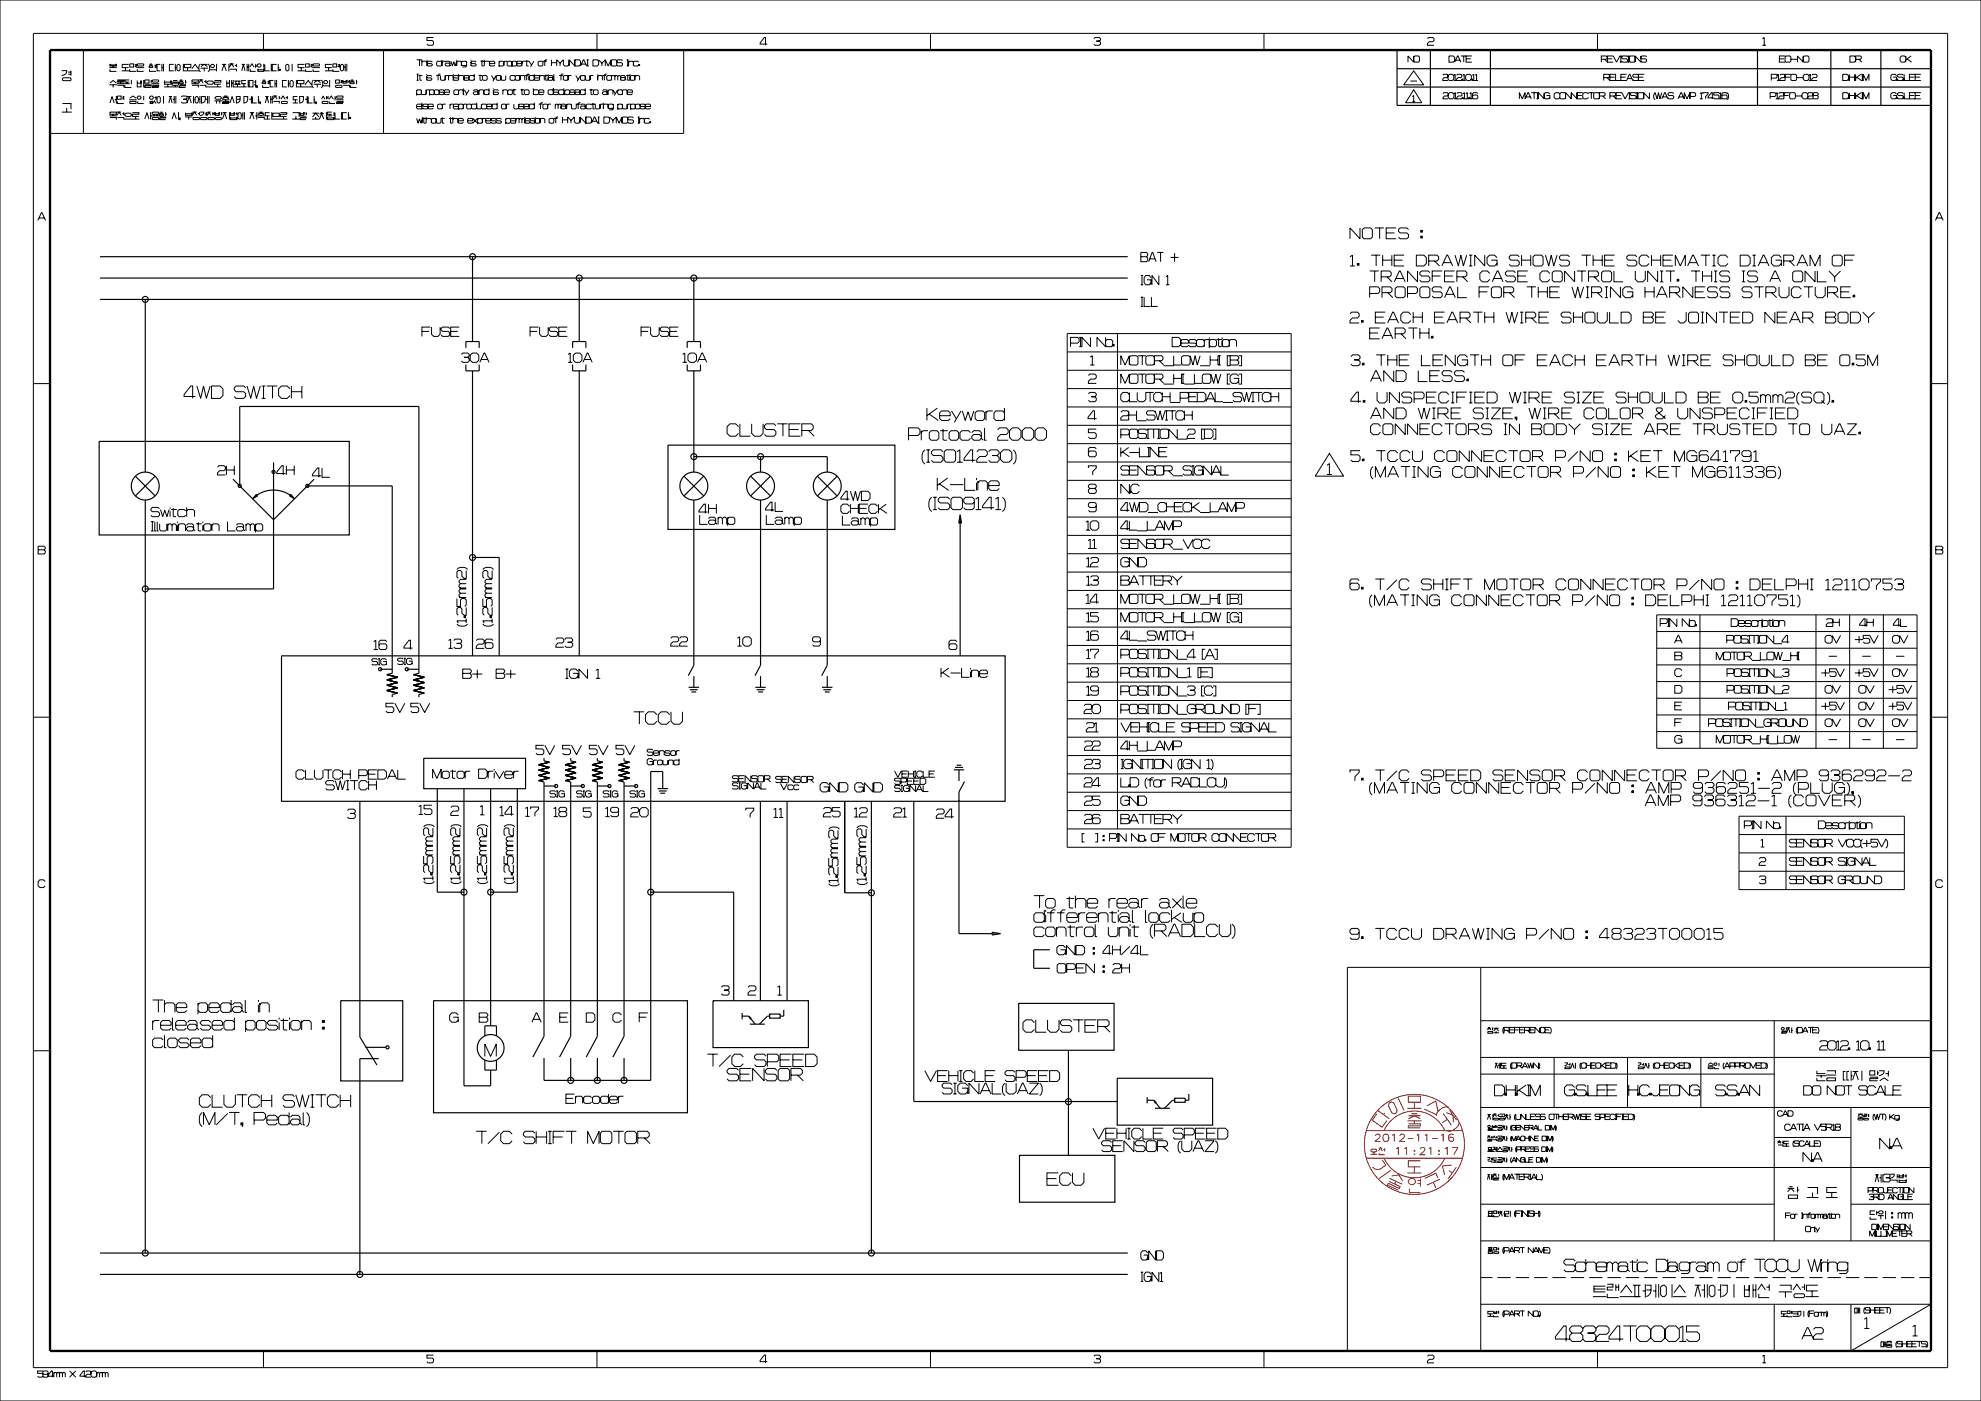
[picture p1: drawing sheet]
<svg xmlns="http://www.w3.org/2000/svg" width="594mm" height="420mm" viewBox="0 0 594 420" stroke-linecap="round" stroke-linejoin="round" font-family="sans-serif">
<g fill="#000">
<path d="M76.9 148.2l.4 .4-1.6 .9z" fill-rule="evenodd"/>
<path d="M87.2 148.2l1.1 1.3-1.5-.9z" fill-rule="evenodd"/>
<path d="M287.9 154.3l.4 2.5h-.8z" fill-rule="evenodd"/>
<path d="M224.5 304.6l.7 .7-.2 .2z" fill-rule="evenodd"/>
</g>
<path d="M297.5 279.5l2.5 .4-2.5 .4z" fill-rule="evenodd" fill="#f00"/>
<path d="M345.9 329.8l.8 .7-.3 .2z" fill-rule="evenodd" fill="#000"/>
<g fill="none" stroke="#000" stroke-width=".3">
<path d="M0 0h594v420h-594zM10 10h574v400h-574zM25 15v25M33 19.1v.7h1.9v-.7v.4h-1.9M33.9 19.8v.5M38.6 19.3h-1.9v1h1.9M38.9 19.1h1.1v1h-1.1zM40.3 19.5h.5M40.3 19.9h.5M40.8 19.1v1.2M41.3 19.1h1.6l.2 .5-1.8 .2-.1-.2zM44.7 19.9l1-.1 .1 .3-1 .2z"/>
<path d="M44.7 19.5h1.1M45 19.1h.5M46.3 19.6h.5M46.8 19.1v1.3M48.1 19.3h-1v1.9h1M48.5 19.1v2.3M49 19.1v2.3M52.1 19.3h-1.3v1.9h1.3M52.6 19.1v2.3M53 19.6l.4-.3 .6 .3v1.3l-.3 .3-.7-.3zM55 19.1v2.3M55.3 19.3h1.9v1h-1.9z"/>
<path d="M60.1 19.1a1.63 1.63 0 0 0 0 2.5M60.3 19.9l.9-.6 1 .6M60.3 19.3h1.9M62.4 19.1a1.64 1.64 0 0 1 0 2.5M63.2 19.6l.3-.3h.5l.3 .6-.3 .4h-.5zM64.9 19.1v2.3M66.5 19.3h1.3M68.6 19.1v2.3M68.8 19.1h1.3M70.4 19.6h.5M70.9 19.1v1M72.5 19.3h1"/>
<path d="M74.1 19.1v2.3M74.6 19.1v2.3M76.7 19.1v1.3M76.7 19.8h.3M77.5 19.1h.5l.3 .4-.3 .6h-.5l-.3-.3zM79 10v5M79.1 19.1v1.2M79.4 19.3v1.9h1.4M81.3 19.1v2.3M82.9 19.3h-1.2v1.9h1.2M83.4 19.1v2.3M85.7 19.6l.3-.3 .6 .3v1.3l-.3 .3-.6-.3z"/>
<path d="M87.6 19.1v2.3M91.3 19.3h-1.9v1h1.9M91.6 19.1h1.1v1h-1.1zM93.1 19.5h.4M93.1 19.9h.4M93.5 19.1v1.2M94 19.1h1.6l.2 .5-1.8 .2-.1-.2zM99.5 19.3h-1.9v1h1.9M99.8 19.1h1.1v1h-1.1zM101.3 19.5h.4M101.3 19.9h.4M101.7 19.1v1.2"/>
<path d="M102.1 19.6l.3-.3 .6 .3v1.3l-.3 .3-.6-.3zM103.5 19.1v2.3M104 19.1v2.3M115 15v25M124.9 17.9h1.6v1.9M125.8 17.9v1.9M126.5 18.6l.3-.2h1l.3 .2v1.2v-1.2M128.1 17.9v.3M129.6 18.6l-.2-.2h-1l-.3 .2 .3 .5h1l.2 .4-.2 .3h-1l-.3-.3M130 11.3h-2v.8h1.6l.4 .4v.7l-.4 .4h-1.2l-.4-.4M132.5 17.9v1.9M133.5 18.4h-.7l-.3 .2-.3-.2h-1l-.3 .2v.9l.3 .3h1l.3-.3"/>
<path d="M133.5 18.6l.3-.2h.8l.3 .2v.9l.3 .3M134.9 19.2l-.3-.3h-.8l-.3 .3 .3 .6h.8l.3-.3M135.2 18.4l.4 1.4 .5-1.3 .4 1.3 .4-1.4v1.4M136.9 18.6l.3-.2h.9l.3 .2v1.2M136.9 17.9v.3M139.9 18.6l-.3-.2h-1l-.2 .2v.8l.2 .2h1l.3-.2M139.9 18.4v1.4l-.3 .3h-1M141.2 17.9v.3M141.2 18.6v1.2M142.8 18.6l-.3-.2h-1l-.3 .2 .3 .5h1l.3 .4-.3 .3h-1l-.3-.3M144.1 18.4h1.1M144.5 18.1v1.5l.6 .2"/>
<path d="M145.2 18.6l.3-.2h1l.3 .2v1.2M145.2 17.9v1.9M146.8 19.1h1.6v-.5l-.3-.2h-1l-.3 .2v.9l.3 .3h1l.3-.3M149.6 18.6l.3-.2h.9l.3 .2v.9l-.3 .3h-.9l-.3-.3M149.6 18.4v1.7M151.1 18.4v1.4M152.1 18.4h-.7l-.3 .2M152.4 18.4h.8l.3 .2v.9l-.3 .3h-.8l-.3-.3v-.9zM153.5 18.6l.3-.2h.8l.3 .2v.9l-.3 .3h-.8l-.3-.3M153.5 18.4v1.7M154.9 19.1h1.6v-.5l-.3-.2h-1l-.3 .2v.9l.3 .3h1l.3-.3M156.5 18.6l.3-.2h1.8l.8 1.1"/>
<path d="M156.5 18.4v1.4M157.9 18.1v1.5l.6 .2M160.1 18.4l-1 1.7M161.6 18.4h.9l.3 .2v.9l-.3 .3h-.9l-.2-.3v-.9zM162.8 18.4h1.1M164.1 17.9h-.5l-.2 .3v1.6M165.4 18.8h1.5M165.4 17.9v1.9M167.9 18.9v.9M170.6 17.9v1.5l-.4 .4h-.8l-.5-.4v-1.5l-1 1-1-1v1.9M172.4 17.9v1.9h1.2l.5-.4v-1l-.5-.5h-1.2v1.9l-1.8-1.9v1.9M174.1 19.8l.8-1.9 1 1.9h.6"/>
<path d="M174.4 19.2h1.2M175.9 17.9h.6M176.2 17.9v1.9M177.8 17.9h1.3l.4 .5v1l-.4 .4h-1.3zM179 10v5M179.5 17.9l1 1 1-1M180.5 18.9v.9M181.5 19.8v-1.9l.9 1.9 .8-1.9v1.9M183.2 18.2l.3-.3h1.1l.3 .3v1.3l-.3 .3h-1.1l-.3-.3zM186.6 18.2l-.2-.3h-1.2l-.3 .3 .3 .6h1.2l.2 .3v.4l-.2 .3h-1.2l-.3-.3M187.9 17.9h.6M188.2 17.9v1.9"/>
<path d="M188.5 18.6l.3-.2h.8l.3 .2v1.2M188.5 18.4v1.4h-.6M191.5 18.6l-.3-.2h-1l-.3 .2v.9l.3 .3h1l.3-.3M191.5 19.4h.3v.2h-.3zM191.6 19.4v.2M205 15v25h-190M230.1 13.2h-2.2v-.3l1.3-1.6h.3v2.3M279 10v5M328 11.6l.4-.3h1.2l.4 .3v.4l-.4 .3h-.9h.9l.4 .4v.5l-.4 .4h-1.2l-.4-.4M379 10v5M423.9 16.8v1.8l-1.7-1.8v1.8M424.2 16.8h1.1l.3 .3v1.2l-.3 .3h-1.1l-.3-.3v-1.2z"/>
<path d="M428 11.6l.4-.3h1.2l.4 .3v.5l-.4 .4h-1l-.6 .5v.6h2M434.5 16.8h1.3l.4 .4v1l-.4 .4h-1.3zM436.2 18.6l.8-1.8 1 1.8M436.5 18.1h1.3M438 16.8h1.6M438.9 16.8v1.8M439.6 17.6h1.4M441.3 16.8h-1.7v1.8h1.7M479 10v5M480.2 17.8h1.4l.3-.3v-.4l-.3-.3h-1.4v1.8M481.2 17.8l.8 .8M482 17.6h1.4"/>
<path d="M485.7 18.6h.6M486 16.8v1.8M486.3 16.8h-.6l-1 1.8-1-1.8h-1.7v1.8h1.7M488 17.1l-.3-.3h-1.1l-.3 .3 .3 .5h1.1l.3 .3v.4l-.3 .3h-1.1l-.3-.3M488 16.8h.6M488 18.6h.6M488.3 16.8v1.8M488.6 17.1l.3-.3h1.1l.3 .3v1.2l-.3 .3h-1.1l-.3-.3zM492 16.8v1.8l-1.7-1.8v1.8M493.7 17.1l-.3-.3h-1.1l-.3 .5 .3 .3h1.1l.3 .3v.4l-.3 .3h-1.1l-.3-.3M528.5 11.6l.5-.3v2.3M528.5 13.6h1"/>
<path d="M533.6 17.6h1.4M535.3 16.8h-1.7v1.8h1.7M535.5 16.8h1.2l.3 .3v1.2l-.3 .3h-1.2l-.2-.3v-1.2zM537 17.8h2M540.7 16.8v1.8l-1.7-1.8v1.8M541 16.8h1.1l.3 .3v1.2l-.3 .3h-1.1l-.3-.3v-1.2zM554.7 16.8h1.3l.4 .4v1l-.4 .4h-1.3zM556.4 17.8h1.4l.3-.3v-.4l-.3-.3h-1.4v1.8M557.4 17.8l.9 .8M571.5 17.2l-.5-.4h-.8l-.4 .4v1l.4 .4h.8l.5-.4M571.5 16.8v1.8M571.8 17.6l1.4 1"/>
<path d="M573 16.8l-1.5 1.1M18.5 21.2h1.5a1.39 1.39 0 0 1-1.5 1.5M18.5 33.6h3M18.7 23.5l.2-.2h2.2l.2 .7-.2 .2h-2.2zM18.7 31h2.6v1.8M20 32.3v1.3M20.4 22.3h.9M20.4 21.6h.9M21.3 21.2v1.5M32.8 20.3h2.2M32.8 25.4h2.2M32.8 34.7h2.2"/>
<path d="M33 20.8v.6h1.9M33 24.9l.9-.8 1 .8M33 30.9l.6-2 .6 2M33 33.6h1.9v.7h-1.9zM33 35.2h1.9v.7M33.9 25.4v.8M33.9 34.3v.4M34.4 29.9h.5M34.9 28.8v2.2M35 34.6l.7-1 .6 1M35 33.6h1.3M35 25.1h3.9"/>
<path d="M35.2 24h1.9v.3h-1.9v.3h1.9M35.2 25.6h1.9v.6M35.2 30.4v.6h1.9M35.2 28.8h1.1v1h-1.1zM35.2 35.2h1.9v.7M36.2 24.6v.5M36.5 21.2h2.2M36.7 29.6h.4M36.7 29.1h.4M36.7 34.1h.4M37.1 28.8v1.1M37.1 33.6v1"/>
<path d="M37.3 35.7h4.5M37.5 25.6v.6h1.9M37.6 20.3v.9M37.8 33.9h1.3l.3 .7-.3 .3h-1.3l-.3-.3zM38.1 24.6v.5M38.7 24h-1.2v.6h1.2M38.7 29.9h2.3M38.9 20.8v.6h1.9M38.9 29.4l1-.6 .9 .6M39.1 30.4h1.6l.1 .5-1.7 .1-.2-.1zM39.4 24v1.3M39.7 33.8h1.9v.5h-1.9v.6h1.9"/>
<path d="M40.7 34.9v.8M41 20.3h2.2M41.2 20.8v.6h1.9M41.2 24.1v2h1.1v-2v.8h-1.1M41.2 29.1l.3-.3h.5l.3 .6-.3 .4h-.5zM41.3 30.4v.6h1.8M43.1 24v2.2M43.1 28.8v1.3M43.4 25.4h1.9v.3h-1.9v.5h1.9M43.4 24h1.3v.9h-1.3zM43.4 35.7l.6-1.9 .7 1.9M44.8 20.8v.6h2"/>
<path d="M44.8 29.1l.4-.3h.5l.3 .6-.3 .4h-.5zM45 30.2v.8h.7v-.8v.4h-.7M45.2 34.7h2.5M45.2 33.6v2.3M45.3 24v.9M45.5 25.1h2.2M45.7 25.6h1.9v.3h-1.9v.3h1.9M45.7 24.1l1.7-.1 .2 .5-1.8 .1zM45.7 35.4l1.7-.2 .2 .5-1.8 .2zM45.8 31l.5-.8 .5 .8M45.8 33.6h1.6l.2 .5-1.8 .2-.1-.2zM46.1 34.3v.4"/>
<path d="M46.3 20.1h.5M46.3 29.3h.5M46.8 28.8v1.1M47.1 34.3v.4M47.4 28.9l.7 .4v1.3l-.4 .3-.6-.3v-1.3zM47.7 34.4l1.2-.1 .1 .3-1.1 .1zM47.7 33.9h1.3M47.9 35.1h1.8v.3h-1.8v.5h1.8M48.1 33.6h.6M48.5 20.3h.5M49 28.8v2.2M49.2 26.1h4.5"/>
<path d="M49.3 24.1v1.2h2v-1.2v.5h-2M49.7 33.6v1.1M49.7 34.3h.3M50.3 25.3v.8M50.6 30.9l.5-2 .5 2M50.6 28.9h1M51.4 24.6h2.3M51.6 25.1l1.8-.2 .1 .5-1.7 .2zM51.6 35.7l.6-1.9 .7 1.9M51.8 29.8h.4M51.9 24.1h1.3M52.2 28.8v2.2"/>
<path d="M52.6 20.3h.3M52.6 25.6v.5M52.7 28.8v2.2M53.5 33.6v2.3M53.7 24.3h1.3M53.8 25.4h1.8v.3h-1.8v.5h1.8M53.8 24.6h1l.2 .3-1.2 .2-.1-.2zM53.8 35.4v.3M54 35.7h-.3v-.3h.3l-.2 .6M54 24h.7M54.3 29.1l.4-.3h1.1l.3 .3-.3 .7h-.8h.8l.3 .3v.5l-.3 .3h-1.1l-.4-.3M55.1 21.2h4.5"/>
<path d="M55.5 35.1h2.2M55.6 33.8v.8h1.9v-.8v.3h-1.9M55.6 24.6h.3M55.6 24v1.1M56.1 30.9l.6-2 .7 2M56.1 28.9h1.3M56.3 20.3v.9M56.6 35.1v.8M57.4 25.1h2.2M57.5 20.6l1-1.3 1 1.3M57.5 24h2v.6h-2zM57.5 25.6h2v.6"/>
<path d="M57.7 34.6l.6-1 .7 1M57.7 33.6h1.3M57.9 35.4l1.7-.2 .2 .5-1.8 .2zM58 29.9h.3M58 28.8v2.2M58.5 24.6v.5M58.8 28.9l.7 .4v1.3l-.3 .3-.7-.3v-1.3zM59.3 34.1h.5M59.6 24.9l.7-.9 .6 .9M59.6 24h1.3M59.6 29.8h.4M59.8 25.6h1.9v.6"/>
<path d="M59.8 33.6v1M60 33.6h1.1a1.04 1.04 0 0 1-1.1 1.1M60 28.8v2.2M60.1 35.4l1.8-.2 .1 .5-1.7 .2zM60.1 20.4h2.3M60.4 28.8v2.2M60.6 28.9h1a1.53 1.53 0 0 1-1 2M61.2 20.4v1M61.2 24.5h.5M61.4 33.9h.6M61.4 34.4h.6M61.7 24v.9"/>
<path d="M61.7 29.8h.5M61.9 26.1h4.5M62 24.6l.4-.3h1.3l.3 .6-.3 .4h-1.3zM62 33.6v1.1M62.2 34.6l.5-1 .5 1M62.2 33.6h1M62.2 28.8v2.2M62.4 35.4l1.7-.2 .2 .5-1.8 .2zM62.7 28.8v2.2M62.8 20.9h2M63.8 34.1h.5M63.8 33.6v1"/>
<path d="M64.3 24.1h1.9v.5h-1.9v.7h1.9M64.3 30.2h2.2M64.3 33.6v1M64.6 35.4l1.6-.2 .2 .5-1.6 .2zM64.6 33.6v1h1.1v-1v.5h-1.1M64.8 28.9h1.3l.3 .5-.3 .4h-1.3l-.3-.4zM64.9 30.2v.8M65.3 25.3v.8M65.9 30.2v.8M66.4 34.1h.3M66.4 33.6v1M66.5 21.2l.7-1.9 .6 1.9"/>
<path d="M66.5 29.9h2.3M66.7 30.4h1.9v.3h-1.9v.3h1.9M66.7 29.6l1-.5 .9 .5M66.7 35.7l.6-1.9 .7 1.9M66.7 29.1h1.9M66.7 33.8h1.3M67.2 28.8h1M67.7 29.9v.5M68 24.1v2h.8v-2v.8h-.8M68.8 20.1l.6-1 .7 1M68.8 33.6v2.3M69 20.8h1.9v.6"/>
<path d="M69 30.9l.6-2 .6 2M69.1 35.1v.8h1.9v-.8v.3h-1.9M69.1 33.6v1h1.1v-1v.5h-1.1M69.4 24v2.2M69.4 24.9h.5M69.9 24v2.2M70.1 26.1h3.8M70.2 24.3h2M70.2 25.3h2M70.6 34.1h.4M70.7 24.3v1h1v-1M70.9 28.8v2.2"/>
<path d="M71 28.9h1l-.2 1.5-.8 .5M71 29.8h1M71 33.6v1M71.2 25.3v.8M71.4 34.1l.3-.3 .6 .3v1.3l-.3 .3-.6-.3zM72.5 21.2l.5-1.9 .5 1.9M72.5 34.6h.3M72.8 33.6v2.3M73.1 25.1v1M73.1 28.8v2.2M73.3 28.9h1a1.4 1.4 0 0 1-1 2M73.3 33.6v2.3"/>
<path d="M73.8 24.1h-1.3v1h1.3M74.1 20.1h.5M74.4 24v2.2M74.7 24.1h1.2v2h-1.2zM74.7 29.8h.7M74.9 20.1l.6-1 .7 1M74.9 35.7l.6-1.9 .7 1.9M74.9 33.8h1.3M75.1 20.8v.6h1.6M75.4 28.8v2.2M75.7 28.9v2h1.3M76.2 25.4h.5"/>
<path d="M76.2 24.6h.5M76.5 34.7h.5M76.7 24v2.2M77 25.7v.4M77 33.6v2.3M77.2 26.1h-.4v-.4h.4l-.2 .7M77.2 34.7h2.2M77.3 20.6v.8h1.8v-.8v.3h-1.8M77.3 35.2h1.9v.7M77.3 34.4l1-.5 .9 .5M77.3 33.9h1.9M77.5 29.9h.3"/>
<path d="M77.5 28.8v2.2M77.8 33.6h1M78 30.6v.3M78.1 30.9h-.3v-.3h.3l-.1 .6M78.3 34.4v.3M78.6 24.3h1.1M78.8 25.6v.6h1.9M78.8 24.6h.8l.1 .3-.9 .2-.2-.2zM78.9 24h.5M79.4 35.7h1.6M79.6 30.9l.4-2 .5 2M79.6 28.9h.9"/>
<path d="M80.2 24.5h.5M80.2 24.9h.5M80.2 34.7v1M80.7 24v1.3M80.8 33.8h-1.2v.9h1.2M81.2 29.8h.5M81.2 28.8v2.2M81.5 33.6v2.3M81.7 28.8v2.2M81.7 35.7h4.5M81.8 29.8l.7-1 .6 1M81.8 33.9h1.9v1h-1.9z"/>
<path d="M81.8 28.8h1.3M82 24.1h-1v2h1M82 30.4h1.7v.6M82.5 25.1h.4M82.5 24v2.2M82.9 24v2.2M83.4 20.3h.3M83.7 20.8h.4v.3h-.4zM83.7 29.3h.4M83.7 28.8v1M83.9 20.8v.3M84.1 33.8h1.9v.5h-1.9v.6h1.9"/>
<path d="M84.2 29.8l.7-1 .6 1M84.5 30.4h1.5l.2 .5-1.7 .1-.1-.1zM85 34.9v.8M85.7 29.3h.5M86 24.1h-1.3v2h1.3M86.2 28.8v1M86.5 25.1h.3M86.5 24v2.2M87.3 24.1l.6 .4v1.2l-.3 .4-.6-.4v-1.2zM87.6 35.7h2.2M87.8 33.8h1.9v1.3M87.8 30.9h1.6"/>
<path d="M88.6 29.9v1M88.7 34.7v1M88.9 24v2.2M89 26.1h4.5M89.2 24.1h1.9v1h-1.9zM89.2 28.9h-1.3v1h1.3M89.2 21.2h2.3M89.8 28.8v2.2M90 28.9h1a1.4 1.4 0 0 1-1 2M90 35.1h1.8v.3h-1.8v.5h1.8M90 33.6v1h1.1v-1v.5h-1.1M90.2 25.1v1"/>
<path d="M90.3 20.3v.9M91.5 25.4l.9-1.3 1 1.3M91.5 29.8h.6M91.6 20.8v.6h1.9M91.8 34.1h.3M91.8 33.6v1M92.1 28.8v2.2M92.4 28.9v2h1.3M93.5 35.7h2.3l.6-1.6 .7 1.6M93.7 35.1l1-1.2 .9 1.2M93.7 20.3h2.3M93.7 33.9h1.9"/>
<path d="M93.9 20.8v.6h1.9M94 24a1.64 1.64 0 0 0 0 2.4M94 25.3h2.3M94.2 24.8l1-.7 .9 .7M94.2 24.1h1.9M94.2 29.9h.3M94.2 28.8v2.2M94.7 30.6v.3M94.7 35.1v.6M94.8 30.9h-.3v-.3h.3l-.1 .6M95.2 25.3v.9M95.8 34.1h1.3"/>
<path d="M96.1 33.8h.7M96.3 24a1.63 1.63 0 0 1 0 2.4M96.4 29.8l.5-1 .5 1M96.8 30.4h1.4l.2 .5-1.6 .1-.2-.1zM96.8 25.7h1.9M97.4 24.1h.5l.3 .4-.3 .6h-.5l-.3-.3zM97.4 21.2h2.3M97.9 29.3h.5M97.9 28.8v1M97.9 33.6v2.3M98 34.7h1.7M98.2 35.1v.8h1.9v-.8v.3h-1.9"/>
<path d="M98.4 28.8v1M98.5 20.3v.9M98.7 29.8l.6-1 .7 1M98.8 30.4v.6h1.7M98.8 24v2.2M98.8 34.3v.4M99.5 33.6h-1.3v.7h1.3M99.8 20.8v.6h1.9M100.1 33.6v1.1M100.5 33.8v1.9h1.4M100.5 28.8v1.3M100.5 29.4h.3"/>
<path d="M100.6 25.7l1.8-.1 .1 .5-1.7 .1zM100.6 24h1.1v.9h-1.1zM100.8 29.9h2.2M100.9 30.4h2v.3h-2v.3h2M100.9 28.9l1.8-.1 .2 .5-1.8 .1zM102.1 24.3h.4M102.1 24.8h.4M102.4 33.6v2.3M102.5 24v.9M102.9 24v.9h.9v-.9v.5h-.9M102.9 25.6h1.9v.6M103.2 20.1h.3"/>
<path d="M104 33.8h-1.3v1.9h1.3M104.3 24.5h.5M104.3 24v.9M104.5 34.7h.3M104.5 33.6v2.3M104.8 35.2h.3v.3h-.3zM104.8 24v.9M105 24.3h1.2M105 35.2v.3M105.1 25.6v.6h1.8M105.1 24.6h1l.1 .3-1.1 .2-.1-.2zM105.3 24h.6"/>
<path d="M106.9 24.6h.3M106.9 24v1.3M124.9 27.2l.3-.3h.9l.3 .3v.9l-.3 .3h-.9l-.3-.3M124.9 31.9h1.6v-.4l-.3-.3h-1l-.3 .3v.9l.3 .2h1l.3-.2M124.9 35.5l.5 1.4 .4-1.3 .4 1.3 .4-1.4h1.2M124.9 22.2h.6M124.9 24.1h.6M124.9 26.9v1.7M125.2 22.2v1.9M125.5 22.6h1.1M125.9 22.4v1.5l.6 .2M126.4 26.9v1.2l.2 .3h.9l.3-.3v-1.2v1.5"/>
<path d="M126.5 30.8v1.8h.3M126.6 35.1v.3M126.6 35.8v1.1M127.1 35.2v1.6l.5 .1M127.8 27.2l.3-.3h.7v1.7M127.8 35.8l.3-.3h1l.3 .3v1.1M127.8 35.1v1.8M127.9 22.2v.3M127.9 22.9v1.2M128.4 31.5l-.3-.3h-1l-.3 .3 .3 .4h1l.3 .3-.3 .4h-1l-.3-.2M128.4 31.9h1.5v-.4l-.3-.3h-1l-.2 .3v.9l.2 .2h1l.3-.2M128.8 27.2l.3-.3h.8l.3 .3v.9l-.3 .3h-.8l-.3-.3"/>
<path d="M129.5 22.9l-.3-.3h-1l-.3 .3 .3 .5h1l.3 .2-.3 .5h-1l-.3-.3M129.6 35.5h.9l.3 .3v.8l-.3 .3h-.9l-.2-.3v-.8zM130.2 27.2l.3-.3h.9l.2 .3v.9l-.2 .3h-.9l-.3-.3zM130.8 35.5v1.1l.3 .3h.8l.3-.3v-1.1h1.2M130.8 22.6h1.1M131.2 31.5l.3-.3h.9l.2 .3v.9l-.2 .2h-.9l-.3-.2zM132.1 22.2h-.5l-.2 .3v1.6M132.1 22.6v1.2l.3 .3h.8l.3-.3v-1.2v1.5M132.6 35.2v1.6l.6 .1M132.6 31.2v1.4M133.2 27.2l-.3-.3h-1l-.3 .3 .3 .4h1l.3 .3-.3 .5h-1l-.3-.3M133.2 27.6h1.6v-.4l-.3-.3h-1l-.3 .3v.9l.3 .3h1l.3-.3"/>
<path d="M133.5 22.9l.3-.3h.7v1.5M133.6 31.2h-.7l-.3 .3M134.5 22.9l.3-.3h.8l.3 .3v1.2v-1.2M134.6 35.5h1.2M134.9 31.2v1.4M135.1 35.2v1.6l.5 .1M135.8 35.8l.3-.3h1l.3 .3v1.1M135.8 35.1v1.8M135.9 23.8l.3 .3h1l.3-.3-.3-.4h-1l-.3-.3 .3-.5h1l.3 .3 .3-.3h1l.3 .3v1.2M135.9 31.2h-.7l-.3 .3M135.9 22.2v.3M136.1 27.2l.3-.3h.8l.3 .3v.9l-.3 .3h-.8l-.3-.3z"/>
<path d="M137.4 36.2h1.5v-.4l-.3-.3h-1l-.2 .3v.8l.2 .3h1l.3-.3M137.5 27.2l.3-.3h.8l.3 .3v1.2M137.5 31.5l.3-.3h.8l.3 .3v.9l-.3 .2h-.8l-.3-.2-.3 .2h-1l-.3-.2v-.9l.3-.3h1l.3 .3v.4h-1.6M137.5 22.2v1.9M137.5 26.9v1.5M137.5 31.2v1.7M138.9 26.5v1.9h.3M138.9 31.2v1.4M139.1 23.4h1.5v-.5l-.2-.3h-1l-.3 .3v.9l.3 .3h1l.2-.3M139.2 26.9l.7 1.2M139.9 31.2h-.7l-.3 .3M139.9 31.5l.3-.3h.9l.3 .3v.9l-.3 .2h-.9l-.3-.2z"/>
<path d="M140.2 36.2h1.6v-.4l-.3-.3h-1l-.3 .3v.8l.3 .3h1l.3-.3M140.6 26.9l-1 1.7M141.8 35.5l1.4 1.4M141.8 36.9l1.4-1.4v1.7M142.2 22.9l-.3-.3h-1l-.3 .3v.9l.3 .3h1l.3-.3M142.2 22.2v1.9M142.9 31.5l-.3-.3h-1l-.2 .3v.9l.2 .2h1l.3-.2M142.9 31.2v1.2l.3 .2h.9l.3-.2v-1.2M142.9 30.8v1.8M143.2 35.8l.3-.3h.9l.2 .3v.8l-.2 .3h-.9l-.3-.3M143.4 27.8l-.3-.3h-.9l-.3 .3 .3 .6h.9l.3-.3M143.5 22.6h1.1"/>
<path d="M143.6 26.9v1.5l-.2-.3v-.9l-.3-.3h-.9l-.3 .3M143.6 27.2l.3-.3h.9l.3 .3v1.2M143.9 22.4v1.5l.6 .2M144.6 22.9l.3-.3h.9l.3 .3v.9l-.3 .3h-.9l-.3-.3zM144.6 35.5v1.4M145.6 35.5h-.7l-.3 .3M145.9 31.5l-.3-.3h-1l-.2 .3v.9l.2 .2h1l.3-.2M145.9 31.9h1.6v-.4l-.3-.3h-1l-.3 .3v.9l.3 .2h1l.3-.2M146.6 27.2l-.2-.3h-1l-.3 .3v.9l.3 .3h1l.2-.3M146.6 26.5v1.9M147.4 22.6l.7 1.2M147.9 26.5v.3"/>
<path d="M147.9 27.2v1.2M148.8 22.9l.3-.3h.8l.3 .3v.9l-.3 .3h-.8l-.3-.3zM148.8 35.8l-.3-.3h-1l-.3 .3 .3 .4h1l.3 .3-.3 .4h-1l-.3-.3-.3 .3h-1l-.3-.3v-.8l.3-.3h1l.3 .3v.4h-1.6M148.8 22.6l-1 1.8M149.1 31.5l-.3-.3h-1l-.3 .3v.9l.3 .2h1l.3-.2M149.1 30.8v1.8M149.5 27.2l-.3-.3h-1l-.3 .3 .3 .4h1l.3 .5-.3 .3h-1l-.3-.3M150.2 22.6v1.2l.3 .3h.9l.2-.3v-1.2M150.4 31.5l.2-.3h.9l.3 .3v.9l-.3 .2h-.9l-.2-.2zM150.4 35.8l-.3-.3h-1l-.3 .3 .3 .4h1l.3 .4-.3 .3h-1l-.3-.3M150.8 27.2l.3-.3h.8l.3 .3v1.2M150.8 26.9v1.5"/>
<path d="M151.6 35.8l.3-.3h.9l.3 .3v.8l-.3 .3h-.9l-.3-.3M151.6 35.5v1.7M151.8 31.2v1.4M152.2 27.2l.3-.3h.9l.2 .3v.9l-.2 .3h-.9l-.3-.3zM152.8 31.2h-.7l-.3 .3M153.1 36.2h1.5v-.4l-.2-.3h-1l-.3 .3v.8l.3 .3h1l.2-.3M153.6 26.9h1.2M154.1 26.6v1.6l.5 .2M154.1 31.2v1.2l.3 .2h.8l.3-.2v-1.2M154.5 22.9l-.3-.3h-1l-.3 .3v.9l.3 .3h1l.3-.3M154.5 22.9l.3-.3h.8l.3 .3v.9l-.3 .3h-.8l-.3-.3zM154.6 35.8l.3-.3h.7v1.4"/>
<path d="M154.6 35.5v1.4M155.6 35.8l.3-.3 .6 .3v1.1M155.9 22.9l.3-.3h.9l.3 .3v1.2M155.9 22.6v1.5M156.1 26.9h1.1M156.5 26.6v1.6l.6 .2M156.5 35.8l.3-.3 .6 .3v1.1v-1.1M157.1 31.5l-.3-.3h-1l-.3 .3 .3 .4h1l.3 .3-.3 .4h-1l-.3-.2M157.1 31.9h1.5v-.4l-.2-.3h-1l-.3 .3v.9l.3 .2h1l.2-.2M157.2 27.2l.3-.3h.9l.2 .3v.9l-.2 .3h-.9l-.3-.3zM157.4 22.6h1.1M157.4 35.1v.3"/>
<path d="M158.6 22.5v-.3h-.4l-.3 .3v1.6M158.6 22.9v1.2M158.9 35.8l-.3-.3h-1l-.2 .3 .2 .4h1l.3 .4-.3 .3h-1l-.2-.3M158.9 36.6l.3 .3h1l.3-.3-.3-.4h-1l-.3-.3 .3-.4h1l.3 .3v1.1M159.9 27.2l.3-.3h1l.3 .3v.9l-.3 .3h-1l-.3-.3M159.9 26.5v1.9M160.2 22.9l-.3-.3h-1l-.3 .3v.9l.3 .3h1l.3-.3M160.2 23.4h1.6v-.5l-.3-.3h-1l-.3 .3v.9l.3 .3h1l.3-.3M160.2 31.5l-.3-.3h-1l-.3 .3v.9l.3 .2h1l.3-.2M160.2 22.2v1.9M160.2 30.8v1.8M160.5 35.1v.3"/>
<path d="M160.8 35.5h.8l.3 .3v.8l-.3 .3h-.8l-.3-.3v-.8zM161.5 27.6h1.6v-.4l-.3-.3h-1l-.3 .3v.9l.3 .3h1l.3-.3M161.5 31.2h1.1M161.8 22.9l.3-.3h.8l.3 .3v1.2M161.8 22.6v1.5M161.9 35.8l.3-.3h.9l.3 .3v1.1M161.9 35.5v1.4M162.8 30.8h-.4l-.3 .3v1.5M162.8 31.5l.3-.3h.8l.3 .3v.9l-.3 .2h-.8l-.3-.2zM163.2 22.6h1.2M163.6 22.4v1.5l.6 .2M164.2 31.2v1.4"/>
<path d="M164.4 24.1v-1.2l.2-.3h.9l.3 .3v.9l.3 .3M164.4 22.2v.3M164.9 35.5h.9l.3 .3v.8l-.3 .3h-.9l-.3-.3v-.8zM165.2 31.2h-.7l-.3 .3M165.8 23.5l-.3-.3h-.9l-.2 .3 .2 .6h.9l.3-.3M165.9 27.2l-.3-.3h-1l-.2 .3v.9l.2 .3h1l.3-.3 .3 .3h1l.3-.3-.3-.5h-1l-.3-.4 .3-.3h1l.3 .3M165.9 26.5v1.9M166.1 22.2v1.9h.3M166.1 35.5h1.1M166.5 31.5l.3-.3 .6 .3v1.1M166.5 31.2v1.4M167.4 31.5l.2-.3 .6 .3v1.1"/>
<path d="M167.4 35.1h-.5l-.3 .3v1.5M167.6 22.6h1.2M168.6 35.9h1.6M168.6 35.1v1.8M168.9 22.2h-.4l-.3 .3v1.6M168.9 22.9l.3-.3h.9l.3 .3v.9l-.3 .3h-.9l-.3-.3zM169.1 27.2l-.3-.3h-1l-.3 .3v.9l.3 .3h1l.3-.3M169.1 26.5v1.9h.3M169.4 27.2l.2-.3h.9l.3 .3v.9l-.3 .3h-.9l-.2-.3zM169.6 32.1l-.2-.3h-.9l-.3 .3 .3 .5h.9l.2-.2M169.9 31.2v1.4l-.3-.2v-.9l-.2-.3h-.9l-.3 .3M169.9 31.5l.3-.3h.9l.3 .3v1.1"/>
<path d="M170.4 22.6v1.5M171.2 36.1v.8M171.4 22.6h-.8l-.2 .3M171.4 31.2v1.2l.2 .2h.9l.3-.2v-1.2h1.1M172.4 27.2l-.3-.3h-1l-.3 .3 .3 .4h1l.3 .3-.3 .5h-1l-.3-.3M172.4 27.6h1.5v-.4l-.3-.3h-1l-.2 .3v.9l.2 .3h1l.3-.3M172.6 22.6l.8 1.2M173.9 35.1v1.4l-.4 .4h-.9l-.4-.4v-1.4l-1 1-1-1v1.8M174.1 22.9l.3-.3h.8l.3 .3v.9l-.3 .3h-.8l-.3-.3zM174.1 30.8h-.5l-.2 .3v1.5M174.1 31.5l.3-.3h.8l.3 .3v.9l.3 .2M174.1 22.6l-1 1.8"/>
<path d="M175.5 22.6v1.2l.3 .3h.8l.3-.3v-1.2v1.5M175.5 27.2l-.3-.3h-1l-.3 .3v.9l.3 .3h1l.3-.3M175.5 32.1l-.3-.3h-.8l-.3 .3 .3 .5h.8l.3-.2M175.5 26.5v1.9M175.6 35.1v1.8h1.3l.5-.4v-1l-.5-.4h-1.3v1.8l-1.7-1.8v1.8M176.8 26.9h1.1M177.2 26.6v1.6l.6 .2M177.4 31.5l-.3-.3h-1l-.3 .3v.9l.3 .2h1l.3-.2M177.4 31.2h1.1v1.2l.3 .2h.8l.3-.2v-1.2v1.4M177.4 36.9l.8-1.8 1 1.8h.6M177.6 36.4h1.3M177.8 30.9v1.6l.6 .1"/>
<path d="M177.9 22.6h-.7l-.3 .3M177.9 27.2l.3-.3h.9l.3 .3v.9l-.3 .3h-.9l-.3-.3zM179.2 22.9l.3-.3h.9l.2 .3v1.2M179.2 35.1h.6M179.2 22.2v.3M179.2 22.6v1.5M179.5 35.1v1.8M179.9 31.5l.3-.3h.7v1.4M180.6 22.6h1.2M180.9 31.5l.3-.3h.9l.3 .3v1.1M180.9 30.8v.3M181.1 35.1h1.3l.4 .4v1l-.4 .4h-1.3z"/>
<path d="M181.9 22.2h-.4l-.3 .3v1.6M181.9 22.9l.3-.3h.9l.3 .3v.9l-.3 .3h-.9l-.3-.3zM182.1 27.8l-.3-.3h-.9l-.3 .3 .3 .6h.9l.3-.3M182.4 26.9v1.5l-.3-.3v-.9l-.3-.3h-.9l-.3 .3M182.4 27.2l.2-.3h.9l.3 .3v1.2M182.8 35.1l1 1 1-1M183.4 22.9l.2-.3h.8v1.5M183.4 22.6v1.5M183.8 26.9l.7 1.2M183.8 36.1v.8M183.9 31.5l-.3-.3h-1l-.2 .3v.7l.2 .3h1l.3-.3M183.9 31.2v1.4l-.3 .3h-1"/>
<path d="M184.4 22.9l.2-.3 .6 .3v1.2M184.8 36.9v-1.8l.8 1.8 .9-1.8v1.8M185.2 22.9l.3-.3 .6 .3v1.2M185.2 27.2l.3-.3h.9l.2 .3v.9l-.2 .3h-.9l-.3-.3zM185.2 31.5l.3-.3h.9l.2 .3v.9l-.2 .2h-.9l-.3-.2M185.2 26.9l-1 1.7M185.2 31.2v1.7M186.1 22.9l.3-.3h.8l.3 .3v.9l.3 .3M186.6 27.2l.3-.3h.9l.3 .3v1.2M186.6 31.2v1.2l.3 .2h.9l.3-.2v-1.2v1.4M186.6 26.9v1.5M186.8 35.1h1.1l.3 .3v1.2l-.3 .3h-1.1l-.3-.3v-1.2z"/>
<path d="M187.5 23.5l-.3-.3h-.8l-.3 .3 .3 .6h.8l.3-.3M187.8 22.6h1.1M188.1 27.6h1.5v-.4l-.2-.3h-1l-.3 .3v.9l.3 .3h1l.2-.3M188.1 31.5l.3-.3h.7v1.7M188.2 22.4v1.5l.6 .2M188.9 22.9l.3-.3h.9l.3 .3v.9l-.3 .3h-.9l-.3-.3zM188.9 22.2v.3M188.9 22.9v1.2M189.1 31.5l.3-.3h.8l.3 .3v.9l-.3 .2h-.8l-.3-.2M189.9 35.4l-.3-.3h-1.1l-.3 .3 .3 .5h1.1l.3 .3v.4l-.3 .3h-1.1l-.3-.3M190.4 22.9l.2-.3h.9l.3 .3v1.2M190.4 22.6v1.5"/>
<path d="M190.5 31.5l.3-.3h.8l.3 .3v.9l-.3 .2h-.8l-.3-.2zM191.2 35.1h.6M191.5 35.1v1.8M191.8 35.8l.3-.3h.8l.3 .3v1.1M191.8 35.5v1.4h-.6M193.5 31.5l-.3-.3h-1l-.3 .3 .3 .4h1l.3 .3-.3 .4h-1l-.3-.2M193.5 31.9h1.6v-.4l-.3-.3h-1l-.3 .3v.9l.3 .2h1l.3-.2M194.8 35.8l-.3-.3h-1l-.3 .3v.8l.3 .3h1l.3-.3M194.8 36.5h.3v.3h-.3zM194.9 36.5v.3M422.9 24.3h2M423.5 28.9l.4-.2v1.8"/>
<path d="M423.5 30.5h.8M423.9 21.3l3 4.1h-6zM423.9 26.9l2.4 3.9h-4.8zM432.6 22.6l.3-.3h1l.3 .3v.4l-.3 .3h-.9l-.4 .4v.4h1.6M432.7 28.1l.3-.3h1l.3 .3v.4l-.3 .3h-.9l-.4 .4v.4h1.6M434.3 28.2l.4-.4h.8l.5 .4v1l-.5 .4h-.8l-.4-.4zM434.6 22.3h.9l.4 .4v1l-.4 .4h-.9l-.4-.4v-1zM435.9 22.6l.4-.3v1.8M435.9 24.1h.9M436 28.1l.4-.3v1.8M436 29.6h.8M436.8 22.6l.2-.3h1l.3 .3v.4l-.3 .3h-.8l-.4 .4v.4h1.5"/>
<path d="M436.8 28.1l.3-.3h1l.3 .3v.4l-.3 .3h-.8l-.5 .4v.4h1.6M438.3 23.7h.3v.3h-.3zM438.4 29.2h.3v.3h-.3zM438.5 23.7v.3M438.5 29.2v.3M438.6 24.1h.9M438.6 22.6l.4-.3v1.8M438.7 29.6h1.7M438.7 28.1l.4-.3v1.8M439.5 28.1l.5-.3v1.8M439.9 22.3h.9l.4 .4v1l-.4 .4h-.9l-.4-.4v-1zM440.4 29.2h.3v.3h-.3z"/>
<path d="M440.5 29.2v.3M440.7 29.6h.8M440.7 28.1l.4-.3v1.8M441.2 23.7h.3v.3h-.3zM441.3 23.7v.3M441.5 24.1h1.7M441.5 22.6l.4-.3v1.8M442.3 22.6l.5-.3v1.8M443.1 28.1l-.3-.3h-1l-.3 .3v1.2l.3 .3h1l.3-.3v-.5l-.3-.3h-1l-.3 .3M455.6 29.6v-1.8l.8 1.8 .9-1.8v1.8l.9-1.8 1 1.8M457.6 29.1h1.3M459.2 27.8h2.1"/>
<path d="M460 27.8v1.8M461 27.8v1.8M463 27.8v1.8l-1.7-1.8v1.8h-.6M463.7 28.6h1v1M464.7 28.2l-.4-.4h-.9l-.4 .4v1l.4 .4h.9l.4-.4M467.7 28.2l-.4-.4h-.9l-.4 .4v1l.4 .4h.9l.4-.4M467.7 28.1l.3-.3h1.2l.2 .3v1.2l-.2 .3h-1.2l-.3-.3zM471.2 27.8v1.8l-1.8-1.8v1.8M472.9 27.8v1.8l-1.7-1.8v1.8M472.9 28.6h1.4M474.6 27.8h-1.7v1.8h1.7M476.3 28.2l-.4-.4h-.9l-.4 .4v1l.4 .4h.9l.4-.4"/>
<path d="M476.3 27.8h1.6M477.2 27.8v1.8M477.9 28.1l.3-.3h1.1l.3 .3v1.2l-.3 .3h-1.1l-.3-.3zM479.6 28.8h1.4l.3-.3v-.4l-.3-.3h-1.4v1.8M480.6 28.8l.8 .8M480.9 23.3h1.4l.3-.3v-.4l-.3-.3h-1.4v1.8M481.9 23.3l.8 .8M482.7 28.8h1.5l.2-.3v-.4l-.2-.3h-1.5v1.8M482.7 23.1h1.5M483.7 28.8l.9 .8M484.4 24.1h-1.7v-1.8h1.7v1.8h1.6M484.6 28.6h1.4"/>
<path d="M486 23.1h1.4M487.7 22.3h-1.7v1.8h1.7l.9-1.8 1 1.8M488 23.6h1.3M488.3 29.6h.6M488.6 27.8v1.8M488.9 27.8h-.6l-1 1.8-1-1.8h-1.7v1.8h1.7M490.6 28.1l-.3-.3h-1.1l-.3 .5 .3 .3h1.1l.3 .3v.4l-.3 .3h-1.1l-.3-.3M490.6 29.6h.6M490.6 27.8h.6M490.9 27.8v1.8M491.2 28.1l.2-.3h1.2l.3 .3v1.2l-.3 .3h-1.2l-.2-.3zM491.3 22.6l-.3-.3h-1.1l-.3 .5 .3 .3h1.1l.3 .3v.4l-.3 .3h-1.1l-.3-.3"/>
<path d="M491.3 23.1h1.4M493 22.3h-1.7v1.8h1.7M494.6 27.8v1.8l-1.7-1.8v1.8M498.3 27.8l-.6 1.8-.4-1.8-.4 1.8-.6-1.8a1.44 1.44 0 0 0 0 2.1M498.3 29.6l.9-1.8 1 1.8M498.6 29.1h1.3M501.9 28.1l-.3-.3h-1.2l-.2 .3 .2 .5h1.2l.3 .3v.4l-.3 .3h-1.2l-.2-.3M503.4 29.1h1.3M506.7 28.9h1.5l.2-.3v-.5l-.2-.3h-1.5v1.8v-1.8l-.8 1.8-.9-1.8v1.8l-1-1.8-.8 1.8M509.7 29.6h.9M509.7 28.1l.5-.3v1.8M510.6 28.2v-.4h1.6v.4l-.8 .7v.7"/>
<path d="M515.4 27.8h-1.5v.7h1.3l.2 .3v.5l-.2 .3h-1l-.3-.3h-1.7v-.2l1-1.3h.2v1.8M515.4 29.6h.9M515.4 28.1l.5-.3v1.8M517.9 28.1l-.3-.3h-1l-.3 .3v1.2l.3 .3h1l.3-.3v-.5l-.3-.3h-1l-.3 .3M517.9 27.8a1.45 1.45 0 0 1 0 2.1M530.8 28.9h1.4l.3-.3v-.5l-.3-.3h-1.4v1.8M531.1 23.4h1.4l.3-.3v-.5l-.3-.3h-1.4v1.8M532.5 29.6h.8M532.5 28.1l.4-.3v1.8M532.8 24.1h.9M532.8 22.6l.5-.3v1.8M534.9 28.6h1.4"/>
<path d="M535.3 23.1h1.4M536.6 27.8h-1.7v1.8h-1.6v-.4l.5-.4h.8l.3-.3v-.4l-.3-.3h-1l-.3 .3M536.9 27.8h1.1l.3 .3v1.2l-.3 .3h-1.1l-.3-.3v-1.2zM537 22.3h-1.7v1.8h-1.6v-.4l.4-.4h.9l.3-.3v-.4l-.3-.3h-1l-.3 .3M537.3 22.3h1.1l.3 .3v1.2l-.3 .3h-1.1l-.3-.3v-1.2zM538.3 28.8h2M538.7 23.3h2M540.3 28.2l.5-.4h.8l.5 .4v1l-.5 .4h-.8l-.5-.4zM540.7 22.7l.4-.4h.9l.4 .4v1l-.4 .4h-.9l-.4-.4zM542.1 28.1l.2-.3h1l.3 .3v.4l-.3 .3h-.8l-.4 .4v.4h1.5M542.4 24.1h.9M542.4 22.6l.4-.3v1.8"/>
<path d="M543.3 22.6l.2-.3h1.1l.2 .3v.4l-.2 .3h-.9l-.4 .4v.4h1.5M543.6 28.1l.3-.3h1l.3 .5-.3 .3h-1zM543.9 28.6l-.3 .3v.4l.3 .3h1l.3-.3v-.4l-.3-.3M552.5 22.3h1.3l.5 .4v1l-.5 .4h-1.3zM552.5 27.8h1.3l.5 .4v1l-.5 .4h-1.3zM554.3 23.7h.2v.3h-.2zM554.3 29.2h.2v.3h-.2zM554.4 23.7v.3M554.4 29.2v.3M554.5 23.1h1.6M554.5 22.3v1.8M554.5 27.8v1.8"/>
<path d="M554.5 28.6h1.6M556.1 23.7h.3v.3h-.3zM556.1 29.2h.3v.3h-.3zM556.1 22.3v1.8M556.1 27.8v1.8M556.3 23.7v.3M556.3 29.2v.3M556.4 22.3v1.8M556.4 27.8v1.8M556.7 23.1l1.4 1h.6v-1.8l.8 1.8 .9-1.8v1.8M556.7 28.6l1.4 1h.6v-1.8l.8 1.8 .9-1.8v1.8M558 27.8l-1.6 1.1"/>
<path d="M558 22.3l-1.6 1.1M558.1 22.3h.6M558.1 27.8h.6M558.4 22.3v1.8M558.4 27.8v1.8M567.7 23.1h1v1M567.7 28.6h1v1M568.7 22.7l-.4-.4h-.9l-.4 .4v1l.4 .4h.9l.4-.4M568.7 23.7h.3v.3h-.3zM568.7 28.2l-.4-.4h-.9l-.4 .4v1l.4 .4h.9l.4-.4M568.7 29.2h.3v.3h-.3zM568.8 23.7v.3"/>
<path d="M568.8 29.2v.3M570.7 22.6l-.3-.3h-1.1l-.3 .5 .3 .3h1.1l.3 .3v.4l-.3 .3h-1.1l-.3-.3M570.7 23.7h.3v.3h-.3zM570.7 28.1l-.3-.3h-1.1l-.3 .5 .3 .3h1.1l.3 .3v.4l-.3 .3h-1.1l-.3-.3M570.7 29.2h.3v.3h-.3zM570.8 23.7v.3M570.8 29.2v.3M571 22.3v1.8h1.5M571 27.8v1.8h1.5M572.5 23.1h1.5M572.5 28.6h1.5M574.3 22.3h-1.8v1.8h1.8"/>
<path d="M574.3 27.8h-1.8v1.8h1.8M574.3 23.1h1.4M574.3 28.6h1.4M576 22.3h-1.7v1.8h1.7M576 27.8h-1.7v1.8h1.7M11.3 66.1l1.1-2.3h.2l1.1 2.3M11.7 65.4h1.6M342.1 77h1.7l.3-.5v-.4l-.3-.4h-1.7v2.8h1.7l.3-.5v-.6l-.3-.4M344.4 78.5l1.1-2.8h.1l1.1 2.8M344.8 77.6h1.5M347 75.7h1.9M348 75.7v2.8"/>
<path d="M351 77.2h2.4M352.2 75.9v2.6M404.8 77l.7-.5v3.2M404.8 79.7h1.5M407 79h.5v.5h-.5zM407.2 79v.5M407.8 68.3v3.3l-3-3.3v3.3M408.5 68.8l.5-.5h2l.5 .5v2.3l-.5 .5h-2l-.5-.5zM411.1 76.5h2.8M412.2 68.3h2.7M412.6 76.5v3.2M413.7 68.3v3.3"/>
<path d="M414.6 78h2.7M414.6 76.5v3.2M415.6 69.8h2.5M417.3 76.5v3.2M418 78h2.5M418.6 68.3h-3v3.3h3M421 76.5h-3v3.2h3M422.3 68.8l-.5-.5h-2l-.5 .5v.5l.5 .5h2l.5 .5v.8l-.5 .5h-2l-.5-.5M424.7 76.5h2.2l.8 .7v1.8l-.8 .7h-2.2zM426 70.8h.5v.5h-.5zM426 69.1h.5v.5h-.5zM426.2 69.1v.5"/>
<path d="M426.2 70.8v.5M428.4 78.2h2.5l.5-.5v-.7l-.5-.5h-2.5v3.2M430.1 78.2l1.5 1.5M432.3 79.7l1.5-3.2h.3l1.5 3.2M432.8 78.7h2.3M436.3 76.5l1 3.2 .7-3.2 .8 3.2 1-3.2M440.5 79.7h1M440.5 76.5h1M441 76.5v3.2M445.2 76.5v3.2l-3-3.2v3.2M447.1 78h1.8v1.7M448.9 77.2l-.8-.7h-1.5l-.7 .7v1.8l.7 .7h1.5l.8-.7"/>
<path d="M455.5 77l-.5-.5h-2l-.5 .5v.5l.5 .5h2l.5 .5v.7l-.5 .5h-2l-.5-.5M456.2 76.5v3.2M456.2 78h2.8M459 76.5v3.2M460.2 76.5h2l.5 .5v2.2l-.5 .5h-2l-.5-.5v-2.2zM463.4 76.5l1 3.2 .7-3.2 .8 3.2 1-3.2M470.6 77l-.5-.5h-2l-.5 .5v.5l.5 .5h2l.5 .5v.7l-.5 .5h-2l-.5-.5M474.2 76.5h2.8M475.7 76.5v3.2M477.7 78h2.7M477.7 76.5v3.2M480.4 76.5v3.2"/>
<path d="M481.1 78h2.5M484.1 76.5h-3v3.2h3M490.8 77l-.5-.5h-2l-.5 .5v.5l.5 .5h2l.5 .5v.7l-.5 .5h-2l-.5-.5M494.5 77.2l-.8-.7h-1.5l-.7 .7v1.8l.7 .7h1.5l.8-.7M495.2 78h2.7M495.2 76.5v3.2M497.9 76.5v3.2M498.6 78h2.5M501.6 76.5h-3v3.2h3M502.3 79.7v-3.2l1.5 3.2 1.5-3.2v3.2M506 79.7l1.5-3.2h.3l1.5 3.2M506.5 78.7h2.3"/>
<path d="M510 76.5h2.7M511.5 76.5v3.2M513.4 79.7h1M513.4 76.5h1M513.9 76.5v3.2M518.1 77.2l-.7-.7h-1.5l-.8 .7v1.8l.8 .7h1.5l.7-.7M521.8 76.5h2.2l.8 .7v1.8l-.8 .7h-2.2zM525.5 79.7h1M525.5 76.5h1M526 76.5v3.2M527.2 79.7l1.5-3.2h.2l1.5 3.2M527.7 78.7h2.2"/>
<path d="M532.4 78h1.7v1.7M534.1 77.2l-.7-.7h-1.5l-.8 .7v1.8l.8 .7h1.5l.7-.7M534.8 78.2h2.5l.5-.5v-.7l-.5-.5h-2.5v3.2M536.6 78.2l1.5 1.5M538.8 79.7l1.5-3.2h.2l1.5 3.2M539.3 78.7h2.2M542.7 79.7v-3.2l1.5 3.2 1.5-3.2v3.2M549.4 77l.5-.5h2l.5 .5v2.2l-.5 .5h-2l-.5-.5zM553.1 78h2.5M556.1 76.5h-3v3.2M580.3 66.1l1.1-2.3h.2l1.1 2.3M580.7 65.4h1.6"/>
<path d="M126.5 99.3h2.2M129.1 98.1h-2.6v2.7M129.4 98.1v2.1l.6 .6h1.3l.7-.6v-2.1M134.8 98.5l-.4-.4h-1.7l-.4 .4v.4l.4 .4h1.7l.4 .5v.6l-.4 .4h-1.7l-.4-.4M135.1 99.3h2.2M137.7 98.1h-2.6v2.7h2.6M158.9 99.3h2.2M161.5 98.1h-2.6v2.7M161.8 98.1v2.1l.6 .6h1.3l.7-.6v-2.1M167.2 98.5l-.4-.4h-1.7l-.4 .4v.4l.4 .4h1.7l.4 .5v.6l-.4 .4h-1.7l-.4-.4M167.5 99.3h2.2M170.1 98.1h-2.6v2.7h2.6"/>
<path d="M192.2 99.3h2.2M194.8 98.1h-2.6v2.7M195.1 98.1v2.1l.6 .6h1.3l.7-.6v-2.1M200.5 98.5l-.4-.4h-1.7l-.4 .4v.4l.4 .4h1.7l.4 .5v.6l-.4 .4h-1.7l-.4-.4M200.8 99.3h2.2M203.4 98.1h-2.6v2.7h2.6M342.1 82.6h.7M342.1 85.4h.7M342.1 89.1h.7M342.1 91.9h.7M342.4 82.6v2.8M342.4 89.1v2.8"/>
<path d="M343.1 89.1v2.8h1.9M343.9 83.9h1.2v1.5M345.1 83.2l-.5-.6h-1l-.5 .6v1.5l.5 .7h1l.5-.7M345.3 89.1v2.8h1.8M347.5 82.6v2.8l-2.1-2.8v2.8M349.6 85.4h1.1M349.6 83l.5-.4v2.8M404.8 94.1l.5-.5h1.7l.5 .5v.7l-.5 .5h-1.5l-.7 .8v.7h2.7M408.2 96.1h.5v.5h-.5zM408.5 96.1v.5M410.7 88h2.5l.5-.5v-1l-.5-.5h-2.5v3.2M410.7 81.2h2.7"/>
<path d="M410.7 99.8h2.5M412.2 81.2v3.3M412.4 95.1h2.5M413.7 98.3h-3v3.3h3M414.1 83h2.5l.5-.5v-.8l-.5-.5h-2.5v3.3M414.4 87.7h2.5l.5-.5v-.7l-.5-.5h-2.5v3.2M415.4 93.6h-3v3.2h3M415.9 83l1.5 1.5M416.1 96.8l1.5-3.2h.2l1.5 3.2M416.1 87.7l1.5 1.5M416.6 95.8h2.2M418.1 84.5l1.5-3.3h.2l1.5 3.3"/>
<path d="M418.3 86.5l.5-.5h2l.5 .5v2.2l-.5 .5h-2l-.5-.5zM418.6 83.5h2.2M422 88h2.5l.5-.5v-1l-.5-.5h-2.5v3.2M422.3 98.3h2.7M423 94.3l-.7-.7h-1.5l-.8 .7v1.8l.8 .7h1.5l.7-.7M423.7 95.1h2.8M423.7 93.6v3.2M423.8 98.3v3.3M425 81.2v3.3l-3-3.3v3.3M425.7 86.5l.5-.5h2l.5 .5v2.2l-.5 .5h-2l-.5-.5zM425.7 99.8h2.8M425.7 98.3v3.3"/>
<path d="M426.5 93.6v3.2M428.5 98.3v3.3M428.7 81.7l-.5-.5h-2l-.5 .5v.5l.5 .5h2l.5 .5v.8l-.5 .5h-2l-.5-.5M429.4 82.7h2.5M430.1 95.1h2.5M432.4 81.2h-3v3.3M432.4 86.5l-.5-.5h-2l-.5 .5v.5l.5 .5h2l.5 .5v.7l-.5 .5h-2l-.5-.5M433.1 89.2l1.5-3.2h.3l1.5 3.2M433.1 93.6h-3v3.2h3M433.1 82.7h2.5M433.6 88.2h2.3M433.8 96.8l1.5-3.2h.3l1.5 3.2"/>
<path d="M434.3 95.8h2.3M436.1 81.2h-3v3.3h3M436.8 83h2.5l.5-.5v-.8l-.5-.5h-2.5v3.3M437.1 86v3.2h2.7M437.8 95.3h2.5l.5-.5v-.7l-.5-.5h-2.5v3.2M438.6 83l1.5 1.5M439.5 95.3l1.5 1.5M441.7 93.6h2.8M443.2 93.6v3.2M443.5 87.5h2.5M445.2 95.1h2.7M445.2 93.6v3.2"/>
<path d="M446.5 86h-3v3.2M446.7 82l-.7-.8h-1.5l-.8 .8v1.7l.8 .8h1.5l.7-.8M447.2 86.5l.5-.5h2l.5 .5v2.2l-.5 .5h-2l-.5-.5zM447.4 84.5l1.5-3.3h.3l1.5 3.3M447.9 83.5h2.3M447.9 93.6v3.2M450.9 87.7h2.5l.5-.5v-.7l-.5-.5h-2.5v3.2M451.6 93.6l1 3.2 .7-3.2 .8 3.2 1-3.2M452.6 87.7l1.5 1.5M454.4 81.7l-.5-.5h-2l-.5 .5v.5l.5 .5h2l.5 .5v.8l-.5 .5h-2l-.5-.5M455.1 82.7h2.5M455.8 93.6h1"/>
<path d="M455.8 96.8h1M456.3 93.6v3.2M457.5 95.3h2.5l.5-.5v-.7l-.5-.5h-2.5v3.2M457.8 86h2.7M458.1 81.2h-3v3.3h3M459.2 95.3l1.5 1.5M459.3 86v3.2M461.2 87.5h2.8M461.2 86v3.2M461.4 95.1h2.5M464 86v3.2M464.4 93.6h-3v3.2h3"/>
<path d="M464.7 87.5h2.5M464.7 82l-.7-.8h-1.5l-.8 .8v1.7l.8 .8h1.5l.7-.8M465.9 81.2h2l.5 .5v2.3l-.5 .5h-2l-.5-.5v-2.3zM467.7 86h-3v3.2h3M471.1 94.1l-.5-.5h-2l-.5 .5v.5l.5 .5h2l.5 .5v.7l-.5 .5h-2l-.5-.5M471.3 86l1 3.2 .8-3.2 .7 3.2 1-3.2M471.8 95.1h2.7M471.8 93.6v3.2M472.1 81.2v3.3l-3-3.3v3.3M472.8 81.2h2.8M474.3 81.2v3.3M474.5 93.6v3.2"/>
<path d="M475.2 94.1l.5-.5h2l.5 .5v2.2l-.5 .5h-2l-.5-.5zM475.5 86h1M475.5 89.2h1M476 86v3.2M476.3 83h2.5l.5-.5v-.8l-.5-.5h-2.5v3.3M477.2 87.7h2.5l.5-.5v-.7l-.5-.5h-2.5v3.2M478 83l1.5 1.5M478.9 93.6v2.5l.8 .7h1.5l.7-.7v-2.5M479 87.7l1.5 1.5M480.7 81.2h2l.5 .5v2.3l-.5 .5h-2l-.5-.5v-2.3zM481.2 86h1M481.2 89.2h1"/>
<path d="M481.7 86v3.2M482.6 93.6v3.2h2.8M483.9 81.2v3.3h2.8M485.9 86v3.2l-3-3.2v3.2M486.1 93.6h2.2l.8 .7v1.8l-.8 .7h-2.2zM487.8 87.5h1.8v1.7M489.6 86.7l-.8-.7h-1.5l-.7 .7v1.8l.7 .7h1.5l.8-.7M490.3 81.2v2.5l.8 .8h1.5l.7-.8v-2.5M492.7 95.1h2.5l.5-.5v-.5l-.5-.5h-2.5v3.2h2.5l.5-.5v-.7l-.5-.5M493.2 87.5h2.8M493.2 86v3.2M496 86v3.2"/>
<path d="M496.4 95.1h2.5M496.7 89.2l1.5-3.2h.2l1.5 3.2M497 81.2v3.3l-3-3.3v3.3M497.2 88.2h2.2M497.7 81.2h1M497.7 84.5h1M498.2 81.2v3.3M499.4 93.6h-3v3.2h3M499.4 81.2h2.8M500.6 87.7h2.5l.5-.5v-.7l-.5-.5h-2.5v3.2M500.9 81.2v3.3M502.4 87.7l1.5 1.5"/>
<path d="M502.9 83.7h.5v.5h-.5zM503.1 83.7v.5M505.6 93.6v2.5l-.8 .7h-1l-.7-.7M506.8 93.6h2l.5 .5v2.2l-.5 .5h-2l-.5-.5v-2.2zM507 81.2h2.8M507.6 86v3.2l-3-3.2v3.2M508.3 87.5h2.5M508.5 81.2v3.3M510 93.6h1M510 96.8h1M510.5 82.7h2.7M510.5 81.2v3.3"/>
<path d="M510.5 93.6v3.2M511.3 86h-3v3.2h3M513.2 81.2v3.3M513.9 81.2h1M513.9 84.5h1M514.4 81.2v3.3M514.7 93.6v3.2l-3-3.2v3.2M515 86.5l-.5-.5h-2l-.5 .5v.5l.5 .5h2l.5 .5v.7l-.5 .5h-2l-.5-.5M515.4 93.6h2.7M516.9 93.6v3.2M518.6 81.7l-.5-.5h-2l-.5 .5v.5l.5 .5h2l.5 .5v.8l-.5 .5h-2l-.5-.5M518.7 86.5l-.5-.5h-2l-.5 .5v.5l.5 .5h2l.5 .5v.7l-.5 .5h-2l-.5-.5"/>
<path d="M518.8 95.1h2.5M521.8 93.6h-3v3.2h3M522.3 81.2h1M522.3 84.5h1M522.5 93.6h2.3l.7 .7v1.8l-.7 .7h-2.3zM522.8 81.2v3.3M525.3 86.5l-.5-.5h-2l-.5 .5v.5l.5 .5h2l.5 .5v.7l-.5 .5h-2l-.5-.5M526 86h2.8M527 81.7l-.5-.5h-2l-.5 .5v.5l.5 .5h2l.5 .5v.8l-.5 .5h-2l-.5-.5M527.5 86v3.2M529.5 87.7h2.5l.5-.5v-.7l-.5-.5h-2.5v3.2M530.6 84.5l1.5-3.3h.3l1.5 3.3"/>
<path d="M531.1 83.5h2.3M531.2 87.7l1.5 1.5M532.2 93.6v3.2l-3-3.2v3.2M532.9 95.1h2.5M533.4 86v2.5l.8 .7h1.5l.7-.7v-2.5M535.9 93.6h-3v3.2h3M536.6 96.8l1.5-3.2h.2l1.5 3.2M537.1 95.8h2.2M538 81.2h2l.5 .5v2.3l-.5 .5h-2l-.5-.5v-2.3zM540.1 86.7l-.7-.7h-1.5l-.8 .7v1.8l.8 .7h1.5l.7-.7M540.5 95.3h2.5l.5-.5v-.7l-.5-.5h-2.5v3.2M540.8 86h2.8"/>
<path d="M542.3 95.3l1.5 1.5M542.3 86v3.2M544.2 81.2v3.3l-3-3.3v3.3M544.3 86v2.5l.7 .7h1.5l.8-.7v-2.5M544.9 81.2v3.3h2.8M547.4 95.1h2.5l.5-.5v-.5l-.5-.5h-2.5v3.2h2.5l.5-.5v-.7l-.5-.5M548 87.7h2.5l.5-.5v-.7l-.5-.5h-2.5v3.2M548.4 81.2l1.7 1.8 1.8-1.8M549.7 87.7l1.5 1.5M550.1 83v1.5M551.6 93.6h2l.5 .5v2.2l-.5 .5h-2l-.5-.5v-2.2zM551.9 87.5h2.5"/>
<path d="M554.8 93.6h2.3l.7 .7v1.8l-.7 .7h-2.3zM554.9 86h-3v3.2h3M555.6 88.5h.5v.5h-.5zM555.9 88.5v.5M558.5 93.6l1.8 1.7 1.7-1.7M560.3 95.3v1.5M10 115h5M58.6 118.9h-3.4v-.6l2-2.6h.6v3.7M59 115.7l1.2 3.7 .8-3.7 .9 3.7 1.1-3.7M63.4 115.7h2.6l.9 .9v2l-.9 .8h-2.6zM73.7 116.3l-.6-.6h-2.3l-.6 .6v.6l.6 .5h2.3l.6 .6v.9l-.6 .5h-2.3l-.6-.5M74.1 115.7l1.1 3.7 .9-3.7 .8 3.7 1.2-3.7"/>
<path d="M78.5 115.7h1.1M78.5 119.4h1.1M79 115.7v3.7M80 115.7h3.1M81.7 115.7v3.7M87 116.6l-.9-.9h-1.7l-.9 .9v2l.9 .8h1.7l.9-.8M87.4 117.4h3.1M87.4 115.7v3.7M90.5 115.7v3.7M138.3 106.3l.5-.5h1.5l.4 .5v.4l-.4 .4h-1.1h1.1l.4 .5v.6l-.4 .4h-1.5l-.5-.4M141.6 105.8h1.3l.7 .7v1.5l-.7 .6h-1.3l-.6-.6v-1.5zM143.9 108.6l1.2-2.8h.3l1.2 2.8"/>
<path d="M144.3 107.8h1.9M170.3 108.6h1.3M170.3 106.3l.7-.5v2.8M172.6 105.8h1.2l.7 .7v1.5l-.7 .6h-1.2l-.7-.6v-1.5zM174.8 108.6l1.3-2.8h.2l1.3 2.8M175.2 107.8h1.9M204.7 106.3l.6-.5v2.8M204.7 108.6h1.3M206.9 105.8h1.3l.7 .7v1.5l-.7 .6h-1.3l-.6-.6v-1.5zM209.2 108.6l1.2-2.8h.3l1.2 2.8M209.6 107.8h1.9M320 100h67.2v154h-67.2z"/>
<path d="M320 105.5h67.2M320 111h67.2M320 116.5h67.2M321 102.9h2.1l.5-.5v-.8l-.5-.5h-2.1v2.8M323.6 101.1h.8M324 101.1v2.8M326.4 112.6l.4-.5h1.5l.4 .5v.6l-.4 .4h-1.3l-.6 .7v.6h2.3M326.4 118.1l.4-.5h1.5l.4 .5v.4l-.4 .4h-1.1h1.1l.4 .5v.6l-.4 .4h-1.5l-.4-.4M326.9 107.1l.6-.5v2.8M326.9 109.4h1.3M327 101.1v2.8l-2.6-2.8v2.8h-.8M331.5 101.1v2.8l-2.6-2.8v2.8"/>
<path d="M331.9 101.8h1.3l.4 .4v1.3l-.4 .4h-1.3l-.4-.4v-1.3zM333.6 103.3h.5v.4h-.5zM333.9 103.3v.4M335.1 100v148.5M336.1 109.4v-2.8l1.3 2.8 1.2-2.8v2.8M336.1 114.9v-2.8l1.3 2.8 1.2-2.8v2.8M338.6 107.1l.5-.5h1.7l.4 .5v1.9l-.4 .4h-1.7l-.5-.4zM338.6 112.6l.5-.5h1.7l.4 .5v1.9l-.4 .4h-1.7l-.5-.4zM338.6 118.3l-.6-.7h-1.3l-.6 .7v1.5l.6 .6h1.3l.6-.6M338.6 117.6v2.8h2.4M341 117.6v2.2l.6 .6h1.3l.7-.6v-2.2h2.3M341.2 106.6h2.4"/>
<path d="M341.2 112.1h2.4M342.5 106.6v2.8M342.5 112.1v2.8M344 106.6h1.7l.4 .5v1.9l-.4 .4h-1.7l-.4-.4v-1.9zM344 112.1h1.7l.4 .5v1.9l-.4 .4h-1.7l-.4-.4v-1.9zM344.9 117.6v2.8M346.1 108.1h2.2l.4-.4v-.6l-.4-.5h-2.2v2.8M346.1 113.6h2.2l.4-.4v-.6l-.4-.5h-2.2v2.8M347.6 108.1l1.3 1.3M347.6 113.6l1.3 1.3M348.5 118.3l-.6-.7h-1.3l-.7 .7v1.5l.7 .6h1.3l.6-.6M348.5 118.9h2.4"/>
<path d="M348.5 117.6v2.8M348.9 109.6h3M348.9 115.1h3M350.9 117.6v2.8M351.5 101.1h1.9l.6 .7v1.5l-.6 .6h-1.9zM351.9 106.6v2.8h2.4M351.9 113.4h2.4M351.9 112.1v2.8M353.9 119.4h2.1l.4-.5v-.8l-.4-.5h-2.1v2.8M354.7 106.6h1.7l.5 .5v1.9l-.5 .4h-1.7l-.4-.4v-1.9zM354.7 112.1v2.8M355.1 112.1h-.8v2.8h.8"/>
<path d="M355.1 115.1h3M356.4 118.9h2.2M356.9 106.6l.8 2.8 .7-2.8 .6 2.8 .9-2.8M358.1 112.1v2.8h2.4M358.8 102.2l-.5-.4h-1.5l-.4 .4 .4 .7h1.5l.5 .4-.5 .6h-1.5l-.4-.4-.4 .4h-1.5l-.5-.4v-1.3l.5-.4h1.5l.4 .4v.7h-2.4M359 117.6h-2.6v2.8h2.6M359 117.6h1.9l.7 .7v1.5l-.7 .6h-1.9zM359.9 109.6h3M360.9 112.1h1.7l.5 .5v1.9l-.5 .4h-1.7l-.4-.4v-1.9zM361.1 103.5l-.4 .4h-1.5l-.4-.4v-1.3l.4-.4h1.5l.4 .4 .4-.4h1.1v2.6M361.1 101.8v2.1M362 119.6h1.9"/>
<path d="M362.6 102.2l.4-.4h1.3l.5 .4v1.3l-.5 .4h-1.3l-.4-.4M362.6 101.1v.5M362.9 107.9h2.3M362.9 106.6v2.8M363.1 112.1l.8 2.8 .7-2.8 .6 2.8 .9-2.8M364.4 117.6v2.8h2.3M364.8 101.8h1.7M365.4 101.4v2.3l.2 .2h.7M365.6 106.6v2.8M366.1 106.6h-.9v2.8h.9M366.5 102.2l.4-.4h1.3l.4 .4v1.3l-.4 .4h-1.3l-.4-.4zM366.5 101.1v.5"/>
<path d="M366.5 102.2v1.7M368.6 102.2l.4-.4h1.3l.5 .4v1.7M368.6 101.8v2.1M368.9 106.6h-.9v3h.9M368.9 106.6h2.1l.4 .5v.4l-.4 .4h-2.1M368.9 106.6v2.8h2.1l.4-.4v-.6l-.4-.5M368.9 112.1h-.9v3h.9M369.9 113.4h1.5v1.5M371.4 106.6h.9v3h-.9M371.4 112.8l-.6-.7h-1.3l-.6 .7v1.5l.6 .6h1.3l.6-.6M371.4 112.1h.9v3h-.9M372.3 118.1l-.4-.5h-1.8l-.4 .5v.4l.4 .4h1.8l.4 .5v.6l-.4 .4h-1.8l-.4-.4"/>
<path d="M372.3 117.6l.8 2.8 .7-2.8 .6 2.8 .9-2.8h3.2M375.7 117.6v2.8M377.4 117.6v2.8M381.1 118.3l-.7-.7h-1.3l-.6 .7v1.5l.6 .6h1.3l.7-.6M381.1 118.9h2.3M381.1 117.6v2.8M383.4 117.6v2.8M405.1 106.9l.5-.5h1.7l.5 .5v.5l-.5 .5h-1.2h1.2l.5 .5v.7l-.5 .5h-1.7l-.5-.5M408.5 108.9h.5v.5h-.5zM408.8 108.9v.5M411 114.4l1.5-3.3h.2l1.5 3.3M411.5 113.4h2.2"/>
<path d="M412.7 106.4h2.7M412.9 117.6v2.5l.8 .7h1.5l.7-.7v-2.5M414.2 106.4v3.2M414.4 101.6l1.5-3.3h.2l1.5 3.3M414.9 100.6h2.2M416.1 107.9h2.8M416.1 106.4v3.2M417.9 111.1v3.3l-3-3.3v3.3M418.3 100.1h2.5l.5-.5v-.8l-.5-.5h-2.5v3.3M418.6 111.1h2.3l.7 .8v1.7l-.7 .8h-2.3zM418.9 106.4v3.2M419.6 107.9h2.5"/>
<path d="M419.6 117.6v3.2l-3-3.2v3.2M420.1 100.1l1.5 1.5M422.6 106.4h-3v3.2h3M423.3 118.1l-.5-.5h-2l-.5 .5v.5l.5 .5h2l.5 .5v.7l-.5 .5h-2l-.5-.5M424 119.6h2.5l.5-.5v-1l-.5-.5h-2.5v3.2M425.3 111.1v3.3h2.7M426.2 106.4v3.2h2.8M427.7 119.1h2.5M428.7 112.6h2.5M429.2 100.8h.5v.5h-.5zM429.4 100.8v.5M429.7 107.9h2.5"/>
<path d="M430.7 117.6h-3v3.2h3M431.7 111.1h-3v3.3h3M432.7 106.4h-3v3.2h3M434.4 118.3l-.7-.7h-1.5l-.8 .7v1.8l.8 .7h1.5l.7-.7M435.1 117.6h1M435.4 111.6l-.5-.5h-2l-.5 .5v.5l.5 .5h2l.5 .5v.8l-.5 .5h-2l-.5-.5M435.6 117.6v3.2M436.4 106.4v3.2l-3-3.2v3.2M436.8 119.1h2.5M438.3 107.9h1.8v1.7M439.1 111.6l-.5-.5h-2l-.5 .5v.5l.5 .5h2l.5 .5v.8l-.5 .5h-2l-.5-.5M439.8 113.6h.5v.5h-.5z"/>
<path d="M439.8 117.6h-3v3.2M440.1 107.1l-.8-.7h-1.5l-.7 .7v1.8l.7 .7h1.5l.8-.7M440.1 113.6v.5M440.5 117.6h1M440.8 106.4h2.7M441 117.6v3.2M442.2 119.1h2.5M442.3 106.4v3.2M444.2 107.9h2.8M444.2 106.4v3.2M445.2 117.6h-3v3.2h3M445.9 117.6h2.3l.7 .7v1.8l-.7 .7h-2.3z"/>
<path d="M447 106.4v3.2M450.6 106.9l.5-.5h2l.5 .5v2.2l-.5 .5h-2l-.5-.5zM452.6 117.6l1 3.2 .7-3.2 .8 3.2 1-3.2M454.3 107.9h2.5M456.8 117.6h1M457.3 117.6v3.2M457.3 106.4h-3v3.2M458.5 119.3h2.5l.5-.5v-.7l-.5-.5h-2.5v3.2M460.2 119.3l1.5 1.5M461 107.9h2.5M462.4 119.1h2.5M464 106.4h-3v3.2h3"/>
<path d="M464.7 109.6l1.5-3.2h.2l1.5 3.2M465.2 108.6h2.2M465.4 117.6h-3v3.2h3M471.6 107.1l-.7-.7h-1.5l-.8 .7v1.8l.8 .7h1.5l.7-.7M472.1 118.1l-.5-.5h-2l-.5 .5v.5l.5 .5h2l.5 .5v.7l-.5 .5h-2l-.5-.5M472.3 107.9h2.8M472.3 106.4v3.2M472.8 117.6h1M473.3 117.6v3.2M474.5 117.6h2.7l-2.7 3.2h2.7M475.1 106.4v3.2M477.9 119.1h2.5"/>
<path d="M478.7 107.9h2.5M480.9 117.6h-3v3.2h3M481.7 106.4h-3v3.2h3M482.4 109.6l1.5-3.2h.3l1.5 3.2M482.9 108.6h2.3M486.4 108.1h2.5l.5-.5v-.7l-.5-.5h-2.5v3.2M487.6 118.1l-.5-.5h-2l-.5 .5v.5l.5 .5h2l.5 .5v.7l-.5 .5h-2l-.5-.5M488.1 108.1l1.5 1.5M488.3 119.1h2.7M488.3 117.6v3.2M490.3 106.4h2.8M491 117.6v3.2"/>
<path d="M491.8 106.4v3.2M492.2 117.6h2l.5 .5v2.2l-.5 .5h-2l-.5-.5v-2.2zM493.8 107.9h2.7M493.8 106.4v3.2M495.4 117.6v2.5l.8 .7h1.5l.7-.7v-2.5M496.5 106.4v3.2M499.1 117.6v3.2h2.8M500.2 106.4l1 3.2 .7-3.2 .8 3.2 1-3.2M502.6 117.6h2.2l.8 .7v1.8l-.8 .7h-2.2zM504.4 109.6h1M504.4 106.4h1M504.9 106.4v3.2"/>
<path d="M506.1 108.1h2.5l.5-.5v-.7l-.5-.5h-2.5v3.2M507.8 108.1l1.5 1.5M509.2 119.1h2.5l.5-.5v-.5l-.5-.5h-2.5v3.2h2.5l.5-.5v-.7l-.5-.5M510 107.9h2.5M512.9 119.1h2.5M513 106.4h-3v3.2h3M515.9 117.6h-3v3.2h3M519.6 118.3l.7-.7h1.5l.8 .7v1.8l-.8 .7h-1.5l-.7-.7zM519.7 106.9l-.5-.5h-2l-.5 .5v.5l.5 .5h2l.5 .5v.7l-.5 .5h-2l-.5-.5M520.4 107.9h2.7M520.4 106.4v3.2M523.1 106.4v3.2"/>
<path d="M523.8 106.9l.5-.5h2l.5 .5v2.2l-.5 .5h-2l-.5-.5zM527.2 117.6h-2.7v1.2h2.2l.5 .5v1l-.5 .5h-1.7l-.5-.5M527.5 106.4v2.5l.8 .7h1.5l.7-.7v-2.5M527.9 118.8l.5-.5h.5l.5 .5v2M527.9 118.3v2.5M529.4 118.8l.5-.5h.5l.5 .5v2M531.2 106.4v3.2h2.8M531.6 118.8l.5-.5h.5l.5 .5v2M531.6 118.3v2.5M533.1 118.8l.5-.5h.5l.5 .5v2M534.7 106.4h2.2l.8 .7v1.8l-.8 .7h-2.2zM535.3 118.1l.5-.5h1.8l.5 .5v.7l-.5 .5h-1.5l-.8 .8v.7h2.8"/>
<path d="M539.5 117.6a2.54 2.54 0 0 0 0 3.7M541.3 107.9h2.5l.5-.5v-.5l-.5-.5h-2.5v3.2h2.5l.5-.5v-.7l-.5-.5M543.2 118.1l-.5-.5h-2l-.5 .5v.5l.5 .5h2l.5 .5v.7l-.5 .5h-2l-.5-.5M544.7 117.6h1.5l.7 .7v1.8l-.7 .7h-1.5l-.8-.7v-1.8zM545 107.9h2.5M547.9 117.6a2.53 2.53 0 0 1 0 3.7M548 106.4h-3v3.2h3M551.7 106.9l.5-.5h2l.5 .5v2.2l-.5 .5h-2l-.5-.5zM555.4 108.9h.5v.5h-.5zM555.6 108.9v.5M559.3 106.4h-2.7v1.2h2.2l.5 .5v1l-.5 .5h-1.7l-.5-.5M560 109.6v-3.2l1.5 3.2 1.5-3.2v3.2"/>
<path d="M579 115h5M67.9 139.6v2.8M70.2 139.6v2.8M85.9 139.6v2.8M88.2 139.6v2.8M221.4 127.9l-.8-.8h-1.7l-.9 .8v2l.9 .9h1.7l.8-.9M221.8 127.1v3.7h3.2M225.4 127.1v2.8l.8 .9h1.8l.8-.9v-2.8M232.6 127.6l-.5-.5h-2.3l-.6 .5v.6l.6 .6h2.3l.5 .5v.9l-.5 .6h-2.3l-.6-.6M233 127.1h3.2M234.8 127.1v3.7M236.6 128.8h2.8"/>
<path d="M240 127.1h-3.4v3.7h3.4M240.4 129.1h2.9l.5-.6v-.9l-.5-.5h-2.9v3.7M242.4 129.1l1.7 1.7M272.4 130.5h2.9l.6-.5v-1.2l-.6-.5h-2.9v3.7M276.2 129.1v2.9M277.3 134.9a2.9 2.9 0 0 0 0 4.2M277.7 134.9h1.2M277.7 138.6h1.2M277.9 122.3v3.8M278.2 129.1h-1.4l-.6 .6M278.3 134.9v3.7M278.5 124.1l2.9 2"/>
<path d="M279.2 129.1h1.7l.6 .6v1.7l-.6 .6h-1.7l-.6-.6v-1.7zM281.1 122.3l-3.2 2.3M281.8 124.6h3.1v-.8l-.6-.6h-2l-.5 .6v1.7l.5 .6h2l.6-.6M281.9 129.1h2.3M282.7 135.4l-.6-.5h-2.2l-.6 .5v.6l.6 .6h2.2l.6 .5v.9l-.6 .6h-2.2l-.6-.6M282.8 128.5v3.2l.3 .3h.8M283.7 134.9h2.3l.5 .5v2.6l-.5 .6h-2.3l-.6-.6v-2.6zM284.6 129.7l.6-.6h1.7l.6 .6v1.7l-.6 .6h-1.7l-.6-.6zM285.3 123.2l1.4 2.3M286.9 138.6h1.8M286.9 135.4l.9-.5v3.7M288.2 123.2l-2 3.4"/>
<path d="M288.6 123.2l.8 2.9 .9-2.6 .8 2.6 .9-2.9M291 129.7l-.6-.6h-2l-.6 .6v1.7l.6 .6h2l.6-.6M291.4 129.7l.6-.6h1.7l.5 .6v1.7l.6 .6M292.5 138h-3.4v-.6l2-2.5h.5v3.7M292.9 135.4l.6-.5h2l.5 .5v.9l-.5 .6h-1.8l-.8 .8v.9h3.1M293 123.2h1.7l.5 .6v1.7l-.5 .6h-1.7l-.6-.6v-1.7zM294.2 130.8l-.5-.5h-1.7l-.6 .5v.6l.6 .6h1.7l.5-.6M295.2 128.3v3.7h.6M295.6 123.2v2.9M296.4 135.4l.6-.5h2l.6 .5v.6l-.6 .6h-1.4h1.4l.6 .5v.9l-.6 .6h-2l-.6-.6M297.6 123.2h-1.4l-.6 .6M299.2 128.8l.5-.5h2l.6 .5v.9l-.6 .6h-1.7l-.8 .8v.9h3.1"/>
<path d="M300.8 134.9h1.7l.9 .8v2l-.9 .9h-1.7l-.8-.9v-2zM301.2 123.8l-.6-.6h-2l-.6 .6v1.7l.6 .6h2l.6-.6M301.2 122.3v3.8M303.6 128.3h1.7l.8 .8v2l-.8 .9h-1.7l-.9-.9v-2zM303.8 134.9a2.9 2.9 0 0 1 0 4.2M307.4 128.3h1.7l.9 .8v2l-.9 .9h-1.7l-.9-.9v-2zM311.2 128.3h1.7l.9 .8v2l-.9 .9h-1.7l-.8-.9v-2zM320 122h67.2M320 127.5h67.2M320 133h67.2M320 138.5h67.2M328.7 128.6h-2.3v1.1h1.9l.4 .4v.9l-.4 .4h-1.5l-.4-.4"/>
<path d="M328.7 134.6l-.4-.5h-1.5l-.4 .5v1.9l.4 .4h1.5l.4-.4v-.9l-.4-.4h-1.5l-.4 .4M328.8 125.5h-2.6v-.4l1.6-2h.4v2.8M336.1 130.4h2.1l.4-.5v-.8l-.4-.5h-2.1v2.8M336.1 134.1v2.8M336.5 135.4l2.1 1.5M338.4 123.1v2.8h-2.3v-.6l.6-.7h1.3l.4-.4v-.6l-.4-.5h-1.5l-.4 .5M338.4 124.4h2.4M338.4 134.1l-2.3 1.8M338.6 129.1l.5-.5h1.7l.4 .5v1.9l-.4 .4h-1.7l-.5-.4zM338.6 135.6h3M340.8 123.1v2.8M340.8 126.1h3"/>
<path d="M341.2 139.6h-2.6v2.8h2.6v-2.8l2.6 2.8v-2.8M341.6 134.1v2.8h3.3v-2.8l2.5 2.8v-2.8M343.8 129.1l-.4-.5h-1.8l-.4 .5v.4l.4 .4h1.8l.4 .5v.6l-.4 .4h-1.8l-.4-.4M343.8 128.6h4.1M343.8 131.4h.8M344 134.1h.9M344.2 128.6v2.8M344.4 134.1v2.8M345.9 128.6v2.8M346.4 123.6l-.5-.5h-1.7l-.4 .5v.4l.4 .4h1.7l.5 .5v.6l-.5 .4h-1.7l-.4-.4M346.4 123.1l.8 2.8 .7-2.8 .6 2.8 .9-2.8h3.2M346.8 139.6h1.7l.4 .5v1.9l-.4 .4h-1.7l-.4-.4v-1.9z"/>
<path d="M347 131.4h.9M347.4 128.6v2.8M347.4 135.4h2.2M347.9 129.1l.4-.5h1.7l.4 .5v1.9l-.4 .4h-1.7l-.4-.4zM349.4 125.9h.8M349.8 123.1v2.8M350 134.1h-2.6v2.8h2.6M350.9 120.6h3M351.5 123.1v2.8M353 128.6v2.8l-2.6-2.8v2.8M353 131.6h3M355.1 123.8l-.6-.7h-1.3l-.6 .7v1.5l.6 .6h1.3l.6-.6"/>
<path d="M355.1 124.4h2.4M355.1 123.1v2.8M356 129.1l.4-.5h1.5l.5 .5v.6l-.5 .4h-1.3l-.6 .7v.6h2.4M357.3 139.6h.8M357.5 123.1v2.8M357.7 139.6v2.8M361.1 128.6h-.8v3h.8M361.1 128.6h2l.6 .7v1.5l-.6 .6h-2zM361.6 120.4l1.3-2.8h.2l1.3 2.8M363.3 139.6v2.8l-2.6-2.8v2.8v-1.5h-1.5M363.7 128.6h.9v3h-.9M366.1 139.6v2.8h2.3"/>
<path d="M366.7 120.6h3M375.3 120.4h.8M397.9 139.5l.7-.5v3.2M398.6 135.9l4.3 6.8h-8.5zM407.8 135.1h-2.7v1.3h2.2l.5 .5v1l-.5 .5h-1.7l-.5-.5M408.1 120.3h-3v-.5l1.7-2.2h.5v3.2M408.5 137.6h.5v.5h-.5zM408.8 120.1h.5v.5h-.5zM408.8 137.6v.5M409 120.1v.5M411 125.6l1.5-3.3h.2l1.5 3.3M411.5 124.6h2.2"/>
<path d="M411.7 139.9a2.54 2.54 0 0 0 0 3.7M412.7 135.1h2.7M414 127.8l-.8-.7h-1.5l-.7 .7v1.8l.7 .7h1.5l.8-.7M414.2 135.1v3.3M415.2 127.1h2l.5 .5v2.2l-.5 .5h-2l-.5-.5v-2.2zM417.9 122.3v3.3l-3-3.3v3.3M418.6 122.3h2.3l.7 .8v1.7l-.7 .8h-2.3zM419.1 135.9l-.7-.8h-1.5l-.8 .8v1.7l.8 .8h1.5l.7-.8M420.1 139.9h2.7M421.4 127.1v3.2l-3-3.2v3.2M421.6 139.9v3.2M422.8 135.9l-.7-.8h-1.5l-.8 .8v1.7l.8 .8h1.5l.7-.8"/>
<path d="M423.5 135.1v2.5l.8 .8h1.5l.7-.8v-2.5M423.5 139.9h1M424 139.9v3.2M425.1 127.1v3.2l-3-3.2v3.2M425.3 122.3l1 3.3 .7-3.3 .8 3.3 1-3.3M425.8 128.6h2.5M428.2 139.9v3.2l-3-3.2v3.2M428.8 127.1h-3v3.2h3M429.5 122.3h1M429.5 125.6h1M430 122.3v3.3M431.2 124.1h2.5l.5-.5v-.8l-.5-.5h-2.5v3.3"/>
<path d="M432.5 127.8l-.8-.7h-1.5l-.7 .7v1.8l.7 .7h1.5l.8-.7M432.9 124.1l1.5 1.5M433.2 135.9l-.8-.8h-1.5l-.7 .8v1.7l.7 .8h1.5l.8-.8M433.2 127.1h2.7M433.9 135.6l.5-.5h2l.5 .5v2.3l-.5 .5h-2l-.5-.5zM434.7 127.1v3.2M435.1 120.8h1M435.1 123.8h2.5M436.6 127.6l.5-.5h2l.5 .5v2.2l-.5 .5h-2l-.5-.5zM438.1 122.3h-3v3.3h3M440.3 128.8h2.5l.5-.5v-.7l-.5-.5h-2.5v3.2M440.5 120.8h1"/>
<path d="M440.6 135.1v3.3l-3-3.3v3.3M442.1 128.8l1.5 1.5M444.3 135.1v3.3l-3-3.3v3.3M444.8 122.8l-.5-.5h-2l-.5 .5v.5l.5 .5h2l.5 .5v.8l-.5 .5h-2l-.5-.5M445 136.6h2.5M445.5 122.3h1M445.5 125.6h1M446 139.9v3.2l-3-3.2v3.2M446 122.3v3.3M447.2 122.3h2.7l-2.7 3.3h2.7M447.3 127.6l-.5-.5h-2l-.5 .5v.5l.5 .5h2l.5 .5v.7l-.5 .5h-2l-.5-.5M448 135.1h-3v3.3h3"/>
<path d="M449.7 139.9v3.2l-3-3.2v3.2M450.6 123.8h2.5M450.9 127.1h1M450.9 130.3h1M451.4 127.1v3.2M451.7 135.9l-.8-.8h-1.5l-.7 .8v1.7l.7 .8h1.5l.8-.8M452.4 135.1h2.7M453.4 139.9h-3v3.2h3M453.6 122.3h-3v3.3h3M453.9 135.1v3.3M454.6 125.1v.5M454.8 125.6h-.5v-.5h.5v.7l-.2 .3"/>
<path d="M455.6 127.1v3.2l-3-3.2v3.2M456.3 135.1h2l.5 .5v2.3l-.5 .5h-2l-.5-.5v-2.3zM456.8 120.8h1M457.8 139.9h2.7M458.5 122.3l1 3.3 .7-3.3 .8 3.3 1-3.3M459.3 128.6h2.5l.5-.5v-.5l-.5-.5h-2.5v3.2h2.5l.5-.5v-.7l-.5-.5M459.3 139.9v3.2M459.5 136.9h2.5l.5-.5v-.8l-.5-.5h-2.5v3.3M461.3 136.9l1.5 1.5M462.7 122.3h1M462.7 125.6h1M463 127.6l.5-.5h2l.5 .5v2.2l-.5 .5h-2l-.5-.5z"/>
<path d="M463.2 122.3v3.3M464.4 124.1h2.5l.5-.5v-.8l-.5-.5h-2.5v3.3M466.1 124.1l1.5 1.5M466.4 137.1h2.5l.5-.5v-1l-.5-.5h-2.5v3.3M466.7 127.1h2.2l.8 .7v1.8l-.8 .7h-2.2zM468.3 123.8h2.5M470.4 127.1l1.7 1.7 1.8-1.7M471.3 122.3h-3v3.3h3M472.1 128.8v1.5M472.8 120.8h1M473.1 135.4l-3 3M476.8 135.1v3.3l-3-3.3v3.3"/>
<path d="M477.5 135.6l.5-.5h2l.5 .5v2.3l-.5 .5h-2l-.5-.5zM478 123.1l-.8-.8h-1.5l-.7 .8v1.7l.7 .8h1.5l.8-.8M478.7 122.8l.5-.5h2l.5 .5v2.3l-.5 .5h-2l-.5-.5zM480.5 127.6l-.5-.5h-2l-.5 .5v.5l.5 .5h2l.5 .5v.7l-.5 .5h-2l-.5-.5M481.2 127.1h1M481.2 130.3h1M481.7 127.1v3.2M482.2 139.9v3.2l-3-3.2v3.2M482.4 122.3v3.3h2.7M482.9 127.1h2.8l-2.8 3.2h2.8M484.2 137.6h.5v.5h-.5zM484.2 135.9h.5v.5h-.5z"/>
<path d="M484.4 135.9v.5M484.4 137.6v.5M485.8 122.8l.5-.5h2l.5 .5v2.3l-.5 .5h-2l-.5-.5zM486.4 128.6h2.5M488.3 135.1v3.3M488.8 136.6l2.5 1.8M489.4 127.1h-3v3.2h3M489.5 124.1h2.5l.5-.5v-.8l-.5-.5h-2.5v3.3M491.1 135.1l-2.8 2M491.3 124.1l1.5 1.5M492 136.6h2.5M493 130.3l1.5-3.2h.3l1.5 3.2"/>
<path d="M493.5 129.3h2.3M493.7 139.9v3.2M495 135.1h-3v3.3h3M495.7 135.1h2.8M496.5 139.9l-2.8 2M497 128.8h2.5l.5-.5v-.7l-.5-.5h-2.5v3.2M497.2 135.1v3.3M498.7 128.8l1.5 1.5M499.4 124.6l-1 1h-1.5l-.5-.5v-.5l1.8-1.3 .2-.2v-.5l-.2-.3h-1.3l-.2 .3v.5l2.7 2.5M500.4 139.9h-3v3.2h3M500.9 128.6h2.5M501.1 139.9h2.8"/>
<path d="M502.1 138.4v-3.3l1.5 3.3 1.5-3.3v3.3M502.6 139.9v3.2M503.1 122.3v2.5l.7 .8h1.5l.8-.8v-2.5M503.9 127.1h-3v3.2h3M507.1 136.6h1.7v1.8M507.6 127.1h2.7M508.8 135.9l-.7-.8h-1.5l-.8 .8v1.7l.8 .8h1.5l.7-.8M509.1 127.1v3.2M509.8 122.3v3.3l-3-3.3v3.3M511 128.8h2.5l.5-.5v-.7l-.5-.5h-2.5v3.2M512.3 135.6l-.5-.5h-1.8l-.5 .5v2.3l.5 .5h1.8l.5-.5v-1l-.5-.5h-1.8l-.5 .5M512.8 128.8l1.5 1.5"/>
<path d="M513.5 122.8l-.5-.5h-2l-.5 .5v.5l.5 .5h2l.5 .5v.8l-.5 .5h-2l-.5-.5M514.2 124.3h2.5l.5-.5v-1l-.5-.5h-2.5v3.3M515 127.1v2.5l.7 .7h1.5l.8-.7v-2.5M516 137.9h-3v-.5l1.7-2.3h.5v3.3M516.7 135.6l.7-.5v3.3M516.7 138.4h1.5M517.9 123.8h2.5M518.9 135.9v-.8h2.7v.8l-1.2 1.2v1.3M520.9 122.3h-3v3.3h3M521.7 127.6l-.5-.5h-2l-.5 .5v.5l.5 .5h2l.5 .5v.7l-.5 .5h-2l-.5-.5M522.4 127.1h2.7M523.3 120.1h.5v.5h-.5z"/>
<path d="M523.5 120.1v.5M523.9 127.1v3.2M524.6 123.1l-.8-.8h-1.5l-.7 .8v1.7l.7 .8h1.5l.8-.8M525.1 136.4l-.5 .5h-1.8l-.5-.5v-.8l.5-.5h1.8l.5 .5v2.3l-.5 .5h-1.8l-.5-.5M525.3 122.3h1M525.3 125.6h1M525.8 135.6l.7-.5v3.3M525.8 122.3v3.3M525.8 138.4h1.5M525.8 128.6h2.5M527 123.8h2.5M528.8 127.1h-3v3.2h3"/>
<path d="M529.5 127.1h2.3l.7 .7v1.8l-.7 .7h-2.3zM530 122.3h-3v3.3M530.7 122.3h1M530.7 125.6h1M531.2 122.3v3.3M532.4 123.8h2.5M533.1 139.9a2.53 2.53 0 0 1 0 3.7M535.4 122.3h-3v3.3h3M536.1 122.3h2.2l.8 .8v1.7l-.8 .8h-2.2zM536.2 127.1h2.7M537.7 127.1v3.2M539.6 127.6l.5-.5h2l.5 .5v2.2l-.5 .5h-2l-.5-.5z"/>
<path d="M546.2 120.1l1 1M546.3 127.1v2.5l.7 .7h1.5l.8-.7v-2.5M549.3 120.1h.5v.5h-.5zM549.6 120.1v.5M550 130.3l1.5-3.2h.2l1.5 3.2M550.5 129.3h2.2M553.9 127.1h2.8l-2.8 3.2h2.8M557.4 129.6h.5v.5h-.5zM557.6 129.6v.5M45.3 156.4h.8M45.3 159.2h.8M45.7 156.4v2.8"/>
<path d="M46.4 156.4v2.8h.4M47.1 156.4v2.8h.5M47.8 152.5l-.4-.4h-1.7l-.4 .4v.5l.4 .4h1.7l.4 .4v.7l-.4 .4h-1.7l-.4-.4M47.9 157v1.8l.4 .4h1.3l.4-.4v-1.8M48.1 152.8l.7 2.1 .6-1.9 .7 1.9 .6-2.1M50.3 157.5l.4-.5h.5l.4 .5v1.7M50.3 157v2.2M51 152.1v.4M51 153.2v1.7M51.3 152.8h1.7M51.6 157.5l.4-.5h.5l.4 .5v1.7M51.9 152.3v2.4l.3 .2h.6"/>
<path d="M53.2 156.4v.4M53.2 157.5v1.7M53.5 157.5l.4-.5h1.3l.4 .5v1.7M53.5 157v2.2M55.7 153.2l-.5-.4h-1.5l-.4 .4v1.3l.4 .4h1.5l.5-.4M55.9 157.5l.5-.5h1.2l.5 .5v1.3l.4 .4M56 153.2l.4-.4h1.5l.4 .4v1.7M56 152.1v2.8M58.1 158.3l-.5-.4h-1.2l-.5 .4v.5l.5 .4h1.2l.5-.4M58.8 157h1.7M59.4 156.6v2.4l.3 .2h.6M60.8 156.4v.4"/>
<path d="M60.8 157.5v1.7M61.1 157.5l.4-.5h1.3l.5 .5v1.3l-.5 .4h-1.3l-.4-.4zM63.6 157.5l.4-.5h1.3l.4 .5v1.7M63.6 157v2.2M65.2 140l.5-.4h1.5l.4 .4v.7l-.4 .4h-1.3l-.7 .7v.6h2.4M67.9 140.9h2.3M68.2 156.4v2.8h2.4M70.9 157.5l.4-.5h1.3l.4 .5v1.3l.5 .4M73 158.3l-.4-.4h-1.3l-.4 .4v.5l.4 .4h1.3l.4-.4M73.8 157.5l.4-.5h.4l.4 .5v1.7M73.8 157v2.2M75 157.5l.5-.5h.4l.4 .5v1.7"/>
<path d="M76.6 157.5l.5-.5h1.2l.5 .5v1.3l-.5 .4h-1.2l-.5-.4M76.6 157v2.6M85.6 142h-2.6v-.5l1.5-1.9h.4v2.8M85.9 140.9h2.3M96.3 142.7h-2.6v-.5l1.5-1.9h.4v2.8M96.6 140.3v2.8h2.3M209.8 154.4v2.8h2.3M212.1 153.5h-2.5v-.4l1.5-2h.4v2.8M212.4 155.5l.5-.4h1.3l.4 .4v1.3l.4 .4M212.4 152.4h2.4M212.4 151.1v2.8M214.6 156.3l-.4-.4h-1.3l-.5 .4v.5l.5 .4h1.3l.4-.4"/>
<path d="M214.8 151.1v2.8M215.3 155.5l.5-.4h.4l.4 .4v1.7M215.3 155.1v2.1M216.6 155.5l.4-.4h.5l.4 .4v1.7M218.2 155.5l.4-.4h1.3l.4 .4v1.3l-.4 .4h-1.3l-.4-.4M218.2 155.1v2.5M229.8 154.4v2.8h2.3M232.1 152.9h-2.5v-.4l1.5-2h.4v2.8M232.4 150.5v2.8h2.4M232.4 155.5l.5-.4h1.2l.5 .4v1.3l.4 .4M234.6 156.3l-.5-.4h-1.2l-.5 .4v.5l.5 .4h1.2l.5-.4M235.3 155.5l.4-.4h.5l.4 .4v1.7"/>
<path d="M235.3 155.1v2.1M236.6 155.5l.4-.4h.4l.5 .4v1.7M238.2 155.5l.4-.4h1.3l.4 .4v1.3l-.4 .4h-1.3l-.4-.4M238.2 155.1v2.5M252.6 154.6v2.8h2.3M254.7 149.6h-2.6v-.4l1.5-1.9h.5v2.8M254.7 151.8l-.6-.7h-1.3l-.7 .7v1.5l.7 .6h1.3l.6-.6M255 147.3l.9 2.8 .6-2.8 .6 2.8 .9-2.8M255 152.4h2.4M255 151.1v2.8M255.2 155.7l.5-.4h1.3l.4 .4v1.3l.4 .4M257.4 151.1v2.8"/>
<path d="M257.4 156.5l-.4-.4h-1.3l-.5 .4v.5l.5 .4h1.3l.4-.4M257.7 152.4h2.1M258.1 155.7l.4-.4h.5l.4 .4v1.7M258.1 155.3v2.1M258.3 147.3h1.9l.7 .6v1.5l-.7 .7h-1.9zM259.4 155.7l.4-.4h.5l.4 .4v1.7M260.2 151.1h-2.5v2.8h2.5M261 155.7l.4-.4h1.3l.4 .4v1.3l-.4 .4h-1.3l-.4-.4M261 155.3v2.5M263.1 151.8l-.6-.7h-1.3l-.7 .7v1.5l.7 .6h1.3l.6-.6M263.4 151.1v2.8M263.8 152.4l2.2 1.5"/>
<path d="M265.8 151.1l-2.4 1.7M279.4 149.1a2.9 2.9 0 0 0 0 4.3M279.8 152.8h1.1M279.8 149.1h1.1M280.4 149.1v3.7M281 143.3v3.7M281.6 145l2.9 2M284.2 143.3l-3.2 2.3M284.8 149.6l-.6-.5h-2.3l-.6 .5v.6l.6 .6h2.3l.6 .6v.8l-.6 .6h-2.3l-.6-.6M284.9 145.3h4M285.2 149.6l.5-.5h2.3l.6 .5v2.6l-.6 .6h-2.3l-.5-.6zM289.3 143.3v3.7h3.1"/>
<path d="M292.1 150.5l-.5 .6h-2l-.6-.6v-.9l.6-.5h2l.5 .5v2.6l-.5 .6h-2l-.6-.6M292.5 152.8h1.7M292.5 149.6l.9-.5v3.7M292.8 143.3v.6M292.8 144.7v2.3M293.2 144.7l.6-.6h1.7l.6 .6v2.3M293.2 144.1v2.9M296.5 145.6h3.1v-.9l-.6-.6h-2l-.5 .6v1.7l.5 .6h2l.6-.6M298.1 152.2h-3.5v-.6l2-2.5h.6v3.7M298.5 152.8h1.7M298.5 149.6l.8-.5v3.7M300.6 149.1a2.9 2.9 0 0 1 0 4.3"/>
<path d="M320 144h67.2M320 149.5h67.2M320 155h67.2M325.6 156.6l.6-.5v2.8M325.6 158.9h1.3M326.4 140.3v-.7h2.3v.7l-1.1 1.1v1M326.8 145.1h1.5l.4 .5v.4l-.4 .4h-1.5l-.4-.4v-.4zM326.8 146.4l-.4 .5v.6l.4 .4h1.5l.4-.4v-.6l-.4-.5M326.9 156.8l.6-.7h1.3l.7 .7v1.5l-.7 .6h-1.3l-.6-.6zM328.7 151.7l-.4 .4h-1.5l-.4-.4v-.6l.4-.5h1.5l.4 .5v1.9l-.4 .4h-1.5l-.4-.4M338.6 140.1l-.4-.5h-1.7l-.4 .5v.4l.4 .4h1.7l.4 .5v.6l-.4 .4h-1.7l-.4-.4M338.6 145.1v2.8l-2.5-2.8v2.8"/>
<path d="M338.6 147.3h.5v.4h-.5zM338.6 153h-2.5v-.4l1.5-2h.4v2.8M338.6 150.6l.9 2.8 .6-2.8 .7 2.8 .8-2.8h2l.6 .7v1.5l-.6 .6h-2v-2.8M338.6 158.5h-2.5v-.4l1.5-2h.4v2.8M338.6 156.1v2.8h2.4M338.6 140.9h2.2M338.9 147.3v.4M341 159.1h3M341.6 145.8l-.6-.7h-1.3l-.6 .7v1.5l.6 .6h1.3l.6-.6M344 156.1v2.8h2.4l1.2-2.8h.3l1.2 2.8v-2.8l1.3 2.8 1.3-2.8v2.8v-2.8h2.2l.4 .5v.8l-.4 .5h-2.2M344.2 153.6h3M346.4 140.1l-.5-.5h-1.7l-.4 .5v.4l.4 .4h1.7l.5 .5v.6l-.5 .4h-1.7l-.4-.4"/>
<path d="M346.8 158.1h1.9M348.9 141.1h2.2l.4-.4v-.6l-.4-.5h-2.2v2.8M349.8 151.3l-.7-.7h-1.2l-.7 .7v1.5l.7 .6h1.2l.7-.6M349.8 150.6v2.8M349.8 151.9h4.5M350.4 141.1l1.3 1.3M351.7 142.6h3M352.1 150.6v2.8M354.7 150.6h-2.6v2.8h2.6M357.3 140.1l-.4-.5h-1.8l-.4 .5v.4l.4 .4h1.8l.4 .5v.6l-.4 .4h-1.8l-.4-.4M357.3 151.3l-.7-.7h-1.2l-.7 .7v1.5l.7 .6h1.2l.7-.6M357.3 142.4h.8"/>
<path d="M357.3 150.6v2.8M357.7 151.9l2.2 1.5M359.6 150.6l-2.3 1.8M359.9 153.6h3M360.7 140.3l-.6-.7h-1.3l-.7 .7v1.5l.7 .6h1.3l.6-.6M362.9 150.6v2.8h2.3l1.3-2.8h.2l1.3 2.8v-2.8l1.3 2.8 1.3-2.8v2.8v-2.8h2.1l.4 .5v.8l-.4 .5h-2.1M363.3 142.4l1.3-2.8h.2l1.3 2.8M363.7 141.6h1.9M365.6 152.6h2M397.9 142.2h1.5M412.4 143.1v-3.2l1.5 3.2 1.5-3.2v3.2M416.1 143.1l1.5-3.2h.3l1.5 3.2"/>
<path d="M416.6 142.1h2.3M423.5 143.1h1M430.2 141.4h1.7v1.7M431.9 140.6l-.7-.7h-1.5l-.8 .7v1.8l.8 .7h1.5l.7-.7M438.6 140.6l-.8-.7h-1.5l-.7 .7v1.8l.7 .7h1.5l.8-.7M439.3 140.4l.5-.5h2l.5 .5v2.2l-.5 .5h-2l-.5-.5zM450.4 141.4h2.5M457.1 140.6l-.8-.7h-1.5l-.7 .7v1.8l.7 .7h1.5l.8-.7M461.2 140.4l.5-.5h2l.5 .5v2.2l-.5 .5h-2l-.5-.5zM464.9 141.6h2.5l.5-.5v-.7l-.5-.5h-2.5v3.2M466.7 141.6l1.5 1.5M471.8 141.9h2.5l.5-.5v-1l-.5-.5h-2.5v3.2"/>
<path d="M478.5 140.1l-3 3M482.9 140.4l.5-.5h2l.5 .5v2.2l-.5 .5h-2l-.5-.5zM489.6 142.4h.5v.5h-.5zM489.6 140.6h.5v.5h-.5zM489.8 140.6v.5M489.8 142.4v.5M494.2 141.4l2.5 1.7M497.4 141.4h2.5M507.5 143.1v-3.2l1.5 3.2 1.5-3.2v3.2M512.5 141.4h1.7v1.7M514.2 140.6l-.7-.7h-1.5l-.8 .7v1.8l.8 .7h1.5l.7-.7M517.7 140.4l-.5-.5h-1.8l-.5 .5v2.2l.5 .5h1.8l.5-.5v-1l-.5-.5h-1.8l-.5 .5"/>
<path d="M518.4 143.1h1.5M518.4 140.4l.7-.5v3.2M520.6 143.1h1.5M520.6 140.4l.7-.5v3.2M522.8 140.4l.5-.5h1.7l.5 .5v.5l-.5 .5h-1.2h1.2l.5 .5v.7l-.5 .5h-1.7l-.5-.5M526.2 140.4l.5-.5h1.8l.5 .5v.5l-.5 .5h-1.3h1.3l.5 .5v.7l-.5 .5h-1.8l-.5-.5M532.4 140.4l-.5-.5h-1.7l-.5 .5v2.2l.5 .5h1.7l.5-.5v-1l-.5-.5h-1.7l-.5 .5M11.4 164.8h1.8l.4-.3v-.4l-.4-.3h-1.8v2.3h1.8l.4-.4v-.5l-.4-.4M137 179.4v2.4h1.1v-1.9l.4-.5h.9l.4 .5v1.5l-.4 .4M137 170.7a2.18 2.18 0 0 1 3.2 0M137.7 179.1h2.1M137.7 176.3h2.1"/>
<path d="M139.8 177.8h-1.7l-.4 .5v.4l.4 .4M139.8 176.6h-1.7l-.4 .4v.4l.4 .4M139.8 175h-1.7l-.4 .4v.4l.4 .5M139.8 173.7h-1.7l-.4 .4v.4l.4 .5M139.8 171v2.4h-.7l-.6-.7v-1.2l-.4-.5h-.7l-.4 .5v1.5l.4 .4M144.8 179.4v2.4h1.1v-1.9l.4-.5h.8l.5 .5v1.5l-.5 .4M144.8 170.7a2.18 2.18 0 0 1 3.2 0M145.4 179.1h2.2M145.4 176.3h2.2M147.6 177.8h-1.7l-.5 .5v.4l.5 .4M147.6 176.6h-1.7l-.5 .4v.4l.5 .4M147.6 175h-1.7l-.5 .4v.4l.5 .5"/>
<path d="M147.6 173.7h-1.7l-.5 .4v.4l.5 .5M147.6 171v2.4h-.7l-.6-.7v-1.2l-.4-.5h-.7l-.4 .5v1.5l.4 .4M320 160.5h67.2M320 166h67.2M320 171.5h67.2M320 177h67.2M325.6 178.6l.6-.5v2.8M325.7 167.6l.7-.5v2.8M325.7 173.1l.7-.5v2.8M325.7 169.9h1.3M325.7 175.4h1.3M326.2 162.1l.7-.5v2.8"/>
<path d="M326.2 164.4h2.6M327 167.6l.4-.5h1.5l.5 .5v.6l-.5 .4h-1.3l-.6 .7v.6h2.4M327 173.1l.4-.5h1.5l.5 .5v.4l-.5 .4h-1h1l.5 .5v.6l-.5 .4h-1.5l-.4-.4M327.5 162.1l.7-.5v2.8M336.1 173.9h2.1l.4-.4v-.4l-.4-.5h-2.1v2.8h2.1l.4-.4v-.6l-.4-.5M338.6 162.1l-.4-.5h-1.7l-.4 .5v.4l.4 .4h1.7l.4 .5v.6l-.4 .4h-1.7l-.4-.4M338.6 167.8l-.6-.7h-1.3l-.6 .7v1.5l.6 .6h1.3l.6-.6M338.6 175.4l1.3-2.8h.2l1.3 2.8M338.6 162.9h2.2M339.1 178.1h1.7l.4 .5v1.9l-.4 .4h-1.7l-.5-.4v-1.9zM339.1 174.6h1.9M341.2 161.6h-2.6v2.8h2.6v-2.8l2.6 2.8v-2.8"/>
<path d="M341.2 167.1v2.8h1.9l.7-.6v-1.5l-.7-.7h-1.9v2.8l-2.6-2.8v2.8v-1.5h-1.5M341.2 178.1h2.4M341.4 172.6h4.7M342.5 178.1v2.8M342.7 172.6v2.8M344 178.1h1.7l.4 .5v1.9l-.4 .4h-1.7l-.4-.4v-1.9zM345.1 172.6v2.8M346.1 179.6h2.2l.4-.4v-.6l-.4-.5h-2.2v2.8M346.1 173.9h2.2M346.4 162.1l-.5-.5h-1.7l-.4 .5v.4l.4 .4h1.7l.5 .5v.6l-.5 .4h-1.7l-.4-.4M346.4 162.1l.4-.5h1.7l.4 .5v1.9l-.4 .4h-1.7l-.4-.4zM347.6 179.6l1.3 1.3"/>
<path d="M348.7 172.6h-2.6v2.8h2.6v-2.8h2.2l.4 .5v.6l-.4 .4h-2.2M348.9 163.1h2.2l.4-.4v-.6l-.4-.5h-2.2v2.8M350.2 174.1l1.3 1.3M350.4 163.1l1.3 1.3M351.5 172.6l1.5 1.5 1.5-1.5M351.7 164.6h3M351.9 178.1v2.8h2.4M353 174.1v1.3M354.7 161.6l1.5 2.8 1.5-2.8M354.7 178.1h1.7l.5 .5v1.9l-.5 .4h-1.7l-.4-.4v-1.9zM356.9 178.1l.8 2.8 .7-2.8 .6 2.8 .9-2.8M360.3 162.3l-.7-.7h-1.2l-.7 .7v1.5l.7 .6h1.2l.7-.6"/>
<path d="M362.9 162.3l-.7-.7h-1.3l-.6 .7v1.5l.6 .6h1.3l.7-.6M362.9 178.1v2.8M362.9 179.4h2.3M365.6 178.1v2.8M366.1 178.1h-.9v2.8h.9M368.9 178.1h-.9v3h.9M368.9 178.1h2.1l.4 .5v.4l-.4 .4h-2.1M368.9 178.1v2.8h2.1l.4-.4v-.6l-.4-.5M371.4 178.1h.9v3h-.9M407.5 174.1l-.5-.5h-1.7l-.5 .5v2.2l.5 .5h1.7l.5-.5v-1l-.5-.5h-1.7l-.5 .5M408.2 176.1h.5v.5h-.5zM408.5 176.1v.5"/>
<path d="M411.4 178.3a2.54 2.54 0 0 0 0 3.8M412.4 173.6h2.7M413.9 173.6v3.2M418.8 173.8l-3 3M419.8 178.3h2.7M421.3 178.3v3.3M422.5 174.3l-.7-.7h-1.5l-.8 .7v1.8l.8 .7h1.5l.7-.7M423.2 178.3h1M423.7 178.3v3.3M427.9 178.3v3.3l-3-3.3v3.3M429.2 174.1l-.5-.5h-2l-.5 .5v.5l.5 .5h2l.5 .5v.7l-.5 .5h-2l-.5-.5M429.9 179.8h1.7v1.8"/>
<path d="M429.9 175.1h2.7M429.9 173.6v3.2M431.6 179.1l-.7-.8h-1.5l-.8 .8v1.7l.8 .8h1.5l.7-.8M432.6 173.6v3.2M433.3 173.6h1M433.3 176.8h1M433.8 173.6v3.2M435 175.1h2.5M438 173.6h-3v3.2M438.3 179.1l-.8-.8h-1.5l-.7 .8v1.7l.7 .8h1.5l.8-.8M438.7 173.6h2.8M439.5 178.3h2l.5 .5v2.3l-.5 .5h-2l-.5-.5v-2.3z"/>
<path d="M440.2 173.6v3.2M445.1 176.8v-3.2l1.5 3.2 1.5-3.2v3.2M445.7 178.3v3.3l-3-3.3v3.3M449.3 173.6h2l.5 .5v2.2l-.5 .5h-2l-.5-.5v-2.2zM449.4 178.3v3.3l-3-3.3v3.3M450.1 179.8h2.5M452.5 173.6h2.8M453.1 178.3h-3v3.3h3M454 173.6v3.2M456.5 173.6h2l.5 .5v2.2l-.5 .5h-2l-.5-.5v-2.2zM456.8 179.1l-.8-.8h-1.5l-.7 .8v1.7l.7 .8h1.5l.8-.8M457.5 178.3h2.7"/>
<path d="M459 178.3v3.3M459.7 175.3h2.5l.5-.5v-.7l-.5-.5h-2.5v3.2M460.9 178.8l.5-.5h2l.5 .5v2.3l-.5 .5h-2l-.5-.5zM461.4 175.3l1.5 1.5M469.6 174.3l-.8-.7h-1.5l-.7 .7v1.8l.7 .7h1.5l.8-.7M470.8 173.6h2l.5 .5v2.2l-.5 .5h-2l-.5-.5v-2.2zM477 173.6v3.2l-3-3.2v3.2M478.2 178.6l-3 3M480.7 173.6v3.2l-3-3.2v3.2M481.4 175.1h2.5M481.9 178.3v3.3l-3-3.3v3.3M482.6 178.8l.5-.5h2l.5 .5v2.3l-.5 .5h-2l-.5-.5z"/>
<path d="M484.4 173.6h-3v3.2h3M488.1 174.3l-.8-.7h-1.5l-.7 .7v1.8l.7 .7h1.5l.8-.7M488.8 173.6h2.7M489.3 179.1h.5v.5h-.5zM489.5 179.1v.5M490.3 173.6v3.2M492.7 173.6h2l.5 .5v2.2l-.5 .5h-2l-.5-.5v-2.2zM493.4 178.3h2.3l.7 .8v1.7l-.7 .8h-2.3zM495.9 175.3h2.5l.5-.5v-.7l-.5-.5h-2.5v3.2M497.1 179.8h2.5M497.7 175.3l1.5 1.5M500.1 178.3h-3v3.3h3"/>
<path d="M500.8 178.3v3.3h2.8M502.8 175.6h2.5l.5-.5v-1l-.5-.5h-2.5v3.2M508 179.8h2.7M508 178.3v3.3M509.5 173.8l-3 3M510.7 178.3v3.3M511.4 178.3h1M511.9 178.3v3.3M513.2 173.6v3.2l-3-3.2v3.2M514.4 173.6h2l.5 .5v2.2l-.5 .5h-2l-.5-.5v-2.2zM516.1 178.8l.7-.5v3.3M518.3 178.8l.5-.5h1.7l.5 .5v.8l-.5 .5h-1.5l-.7 .7v.8h2.7"/>
<path d="M520.6 176.1h.5v.5h-.5zM520.6 174.3h.5v.5h-.5zM520.8 174.3v.5M520.8 176.1v.5M521.7 178.8l.8-.5v3.3M523.9 178.8l.8-.5v3.3M524.7 173.6h2.3l.7 .7v1.8l-.7 .7h-2.3zM526.9 178.3h1.5l.7 .8v1.7l-.7 .8h-1.5l-.8-.8v-1.7zM528.4 175.1h2.5M529.8 179.1v-.8h2.8v.8l-1.3 1.2v1.3M531.4 173.6h-3v3.2h3M532.1 173.6v3.2h2.8"/>
<path d="M535.6 175.6h2.5l.5-.5v-1l-.5-.5h-2.5v3.2M536 178.3h-2.7v1.3h2.2l.5 .5v1l-.5 .5h-1.7l-.5-.5M536.7 178.8l.8-.5v3.3M538.9 178.3a2.53 2.53 0 0 1 0 3.8M539.3 175.1h2.7M539.3 173.6v3.2M542 173.6v3.2M542.7 173.6h1M542.7 176.8h1M543.2 173.6v3.2M547.4 176.8h1.5M547.4 174.1l.7-.5v3.2"/>
<path d="M549.6 174.1l.5-.5h1.7l.5 .5v.7l-.5 .5h-1.5l-.7 .8v.7h2.7M553 176.8h1.5M553 174.1l.8-.5v3.2M555.2 176.8h1.5M555.2 174.1l.8-.5v3.2M558.2 173.6h1.5l.7 .7v1.8l-.7 .7h-1.5l-.8-.7v-1.8zM561.1 174.3v-.7h2.8v.7l-1.3 1.3v1.2M567.3 173.6h-2.7v1.2h2.2l.5 .5v1l-.5 .5h-1.7l-.5-.5M568 174.1l.5-.5h1.8l.5 .5v.5l-.5 .5h-1.3h1.3l.5 .5v.7l-.5 .5h-1.8l-.5-.5M580.4 164.8h1.8l.4-.3v-.4l-.4-.3h-1.8v2.3h1.8l.4-.4v-.5l-.4-.4M112 192.4l.7-.5v2.8M112 194.7h1.3"/>
<path d="M113.2 197.8l-.3-.3h-1.1l-.3 .3 .3 .5h1.1l.3 .3v.4l-.3 .3h-1.1l-.3-.3M113.4 197.5h.6M113.4 199.3h.6M113.7 197.5v1.8M114.9 198.3h1v1M115.9 197.9l-.4-.4h-.9l-.4 .4v1l.4 .4h.9l.4-.4M116 192.4l-.4-.5h-1.5l-.5 .5v1.9l.5 .4h1.5l.4-.4v-.9l-.4-.4h-1.5l-.5 .4M120.9 197.6l-.3-.3h-1.1l-.3 .6 .3 .3h1.1l.3 .3v.4l-.3 .3h-1.1l-.3-.3M121.1 197.3h.6M121.1 199.2h.6M121.4 197.3v1.9M122.6 198.2h1v1"/>
<path d="M123.6 197.8l-.4-.5h-.9l-.4 .5v1l.4 .4h.9l.4-.4M123.7 194.3h-2.6v-.4l1.5-2h.5v2.8M134.5 192l.6-.4v2.8M134.5 194.4h1.3M136.1 192l.4-.4h1.5l.4 .4v.5l-.4 .4h-1.1h1.1l.4 .4v.7l-.4 .4h-1.5l-.4-.4M137 187.1a2.18 2.18 0 0 0 3.2 0M139.1 184.7h.5v.5h-.5zM139.1 185h.5M139.8 182.1v2.3h-.7l-.6-.6v-1.3l-.4-.4h-.7l-.4 .4v1.5l.4 .4M139.8 186.1h-2.8l.4 .7M139.8 185.5v1.3M142.8 192l.4-.4h1.5l.5 .4v.7l-.5 .4h-1.2l-.7 .6v.7h2.4"/>
<path d="M144.8 187.1a2.18 2.18 0 0 0 3.2 0M146.9 184.7h.5v.5h-.5zM146.9 185h.5M147.6 182.1v2.3h-.7l-.6-.6v-1.3l-.4-.4h-.7l-.4 .4v1.5l.4 .4M147.6 186.1h-2.8l.4 .7M147.6 185.5v1.3M147.8 192l-.4-.4h-1.5l-.4 .4v2l.4 .4h1.5l.4-.4v-.9l-.4-.4h-1.5l-.4 .4M166.7 191.7l.4-.4h1.5l.5 .4v.6l-.5 .5h-1.3l-.6 .6v.6h2.4M169.4 191.7l.4-.4h1.5l.4 .4v.4l-.4 .4h-1.1h1.1l.4 .5v.6l-.4 .4h-1.5l-.4-.4M201.1 191.3l.5-.4h1.5l.4 .4v.7l-.4 .4h-1.3l-.7 .7v.6h2.4M203.8 191.3l.4-.4h1.5l.5 .4v.7l-.5 .4h-1.3l-.6 .7v.6h2.4M221.1 191.3l.7-.4v2.8"/>
<path d="M221.1 193.7h1.3M223.3 190.9h1.3l.7 .7v1.5l-.7 .6h-1.3l-.6-.6v-1.5zM246 192l-.4 .4h-1.5l-.5-.4v-.7l.5-.4h1.5l.4 .4v2l-.4 .4h-1.5l-.5-.4M286.9 192.4l-.4-.5h-1.5l-.4 .5v1.9l.4 .4h1.5l.4-.4v-.9l-.4-.4h-1.5l-.4 .4M320 182.5h67.2M320 188h67.2M320 193.5h67.2M320 199h67.2M325.6 180.9h1.3M325.7 197.4h1.3M325.7 184.1l.7-.5v2.8M325.7 189.6l.7-.5v2.8"/>
<path d="M325.7 195.1l.7-.5v2.8M325.7 186.4h1.3M325.7 191.9h1.3M327 195.3v-.7h2.4v.7l-1.1 1.1v1M329.4 183.6h-2.4v1.1h1.9l.5 .4v.9l-.5 .4h-1.5l-.4-.4M329.4 189.6l-.5-.5h-1.5l-.4 .5v1.9l.4 .4h1.5l.5-.4v-.9l-.5-.4h-1.5l-.4 .4M329.5 180.5h-2.6v-.4l1.5-2h.4v2.8M336.1 180.9v-2.8l1.3 2.8 1.2-2.8v2.8M336.1 186.4v-2.8l1.3 2.8 1.2-2.8v2.8M336.1 196.4h2.1l.4-.5v-.8l-.4-.5h-2.1v2.8M338.6 184.1l.5-.5h1.7l.4 .5v1.9l-.4 .4h-1.7l-.5-.4zM338.6 191.5h-2.5v-.4l1.5-2h.4v2.8"/>
<path d="M338.6 189.1v2.8h2.4M338.6 195.1l.5-.5h1.7l.4 .5v1.9l-.4 .4h-1.7l-.5-.4zM341 192.1h3M341.2 183.6h2.4M342.5 183.6v2.8M343.8 195.1l-.4-.5h-1.8l-.4 .5v.4l.4 .4h1.8l.4 .5v.6l-.4 .4h-1.8l-.4-.4M343.8 197.4h.8M343.8 194.6h4.1M344 183.6h1.7l.4 .5v1.9l-.4 .4h-1.7l-.4-.4v-1.9zM344.2 194.6v2.8M345.9 194.6v2.8M346.1 185.1h2.2l.4-.4v-.6l-.4-.5h-2.2v2.8"/>
<path d="M346.6 189.6l-.5-.5h-1.7l-.4 .5v.4l.4 .4h1.7l.5 .5v.6l-.5 .4h-1.7l-.4-.4M346.6 189.1l.8 2.8 .7-2.8 .6 2.8 .9-2.8h3.2M347 197.4h.9M347.4 194.6v2.8M347.6 185.1l1.3 1.3M347.9 195.1l.4-.5h1.7l.4 .5v1.9l-.4 .4h-1.7l-.4-.4zM348.9 181.1h3M348.9 186.6h3M349.6 191.9h.8M350 189.1v2.8M351.7 189.1v2.8M351.9 184.9h2.4"/>
<path d="M351.9 183.6v2.8M353 194.6v2.8l-2.6-2.8v2.8M353 197.6h3M354.7 183.6v2.8M355.1 183.6h-.8v2.8h.8M355.1 186.6h3M355.4 189.8l-.7-.7h-1.3l-.6 .7v1.5l.6 .6h1.3l.7-.6M355.4 190.4h2.3M355.4 189.1v2.8M357.7 189.1v2.8M358.1 183.6v2.8h2.4M358.6 197h-2.6v-.4l1.5-2h.4v2.8"/>
<path d="M359.9 181.1h3M360.9 183.6h1.7l.5 .5v1.9l-.5 .4h-1.7l-.4-.4v-1.9zM361.4 194.6h-.9v3h.9M361.4 197.4l1.2-2.8h.3l1.2 2.8M361.8 196.6h1.9M363.1 183.6l.8 2.8 .7-2.8 .6 2.8 .9-2.8M364.1 194.6h.9v3h-.9M368.9 183.6h-.9v3h.9M369.9 184.9h1.5v1.5M371.4 184.3l-.6-.7h-1.3l-.6 .7v1.5l.6 .6h1.3l.6-.6M371.4 183.6h.9v3h-.9M412.1 181.6v-3.3l1.5 3.3 1.5-3.3v3.3"/>
<path d="M415.8 181.6l1.5-3.3h.3l1.5 3.3M416.3 180.6h2.3M423.2 181.6h1M464.6 180.1h2.5l.5-.5v-.8l-.5-.5h-2.5v3.3M466.4 180.1l1.5 1.5M471.5 180.3h2.5l.5-.5v-1l-.5-.5h-2.5v3.3M489.3 180.8h.5v.5h-.5zM489.5 180.8v.5M496.8 199.3h78M496.8 184.3h78v40h-78zM496.8 189.3h78M496.8 194.3h78"/>
<path d="M497.8 186.9h1.8l.3-.3v-.8l-.3-.3h-1.8v2.3M499.9 185.5h.8M500.3 185.5v2.3M502.1 192.8l1.1-2.3h.1l1.1 2.3M502.2 196.6h1.8l.3-.4v-.4l-.3-.3h-1.8v2.3h1.8l.3-.3v-.6l-.3-.3M502.4 192.1h1.7M502.8 185.5v2.3l-2.1-2.3v2.3h-.8M504.3 180.3h2.5l.5-.5v-1l-.5-.5h-2.5v3.3M506.6 185.5v2.3l-2.2-2.3v2.3M506.9 186h1.1l.3 .4v1.1l-.3 .3h-1.1l-.3-.3v-1.1zM508.3 187.3h.4v.3h-.4zM508.5 187.3v.3"/>
<path d="M509.7 184.3v40M511.4 181.6h1M514.6 197.8v-2.3l1.1 2.3 1.1-2.3v2.3M516.1 181.6h1.5M516.8 195.8l.3-.3h1.5l.3 .3v1.7l-.3 .3h-1.5l-.3-.3zM517.7 191.9h1.8l.4-.3v-.8l-.4-.3h-1.8v2.3M518.9 195.5h2M519.1 185.5h1.6l.5 .5v1.3l-.5 .5h-1.6zM520 195.5v2.3M520.2 190.5h1.5l.3 .3v1.7l-.3 .3h-1.5l-.3-.3v-1.7zM520.9 195.8l.3-.3h1.5l.3 .3v1.7l-.3 .3h-1.5l-.3-.3zM521.7 181.6h1.5"/>
<path d="M523 196.7h1.8l.4-.3v-.6l-.4-.3h-1.8v2.3M523.9 181.6h1.5M524.2 190.8l-.4-.3h-1.4l-.4 .3v.4l.4 .4h1.4l.4 .3v.6l-.4 .3h-1.4l-.4-.3M524.2 190.5h3.4M524.2 192.8h.7M524.3 196.7l1 1.1M524.5 190.5v2.3M525.2 186.4l-.4-.4h-1.2l-.4 .4 .4 .5h1.2l.4 .4-.4 .5h-1.2l-.4-.3-.4 .3h-1.2l-.4-.3v-1.1l.4-.4h1.2l.4 .4v.5h-2M525.3 198h2.5M526 190.5v2.3M526.9 192.8h.7M527.1 187.5l-.3 .3h-1.3l-.3-.3v-1.1l.3-.4h1.3l.3 .4 .4-.4h.9v2.2"/>
<path d="M527.1 186v1.8M527.2 190.5v2.3M527.8 195.5v2.3h2M527.9 190.5h1.5l.3 .3v1.7l-.3 .3h-1.5l-.3-.3v-1.7zM528.4 186.4l.3-.4h1.1l.4 .4v1.1l-.4 .3h-1.1l-.3-.3M528.4 185.5v.3M529.8 195.8l.4-.3h1.4l.3 .3v1.7l-.3 .3h-1.4l-.4-.3zM530.2 186h1.4M530.7 185.7v1.9l.7 .2M531.6 186.4l.3-.4h1.1l.4 .4v1.1l-.4 .3h-1.1l-.3-.3zM531.6 185.5v.3M531.6 186.4v1.4"/>
<path d="M531.9 190.5v2.3l-2.2-2.3v2.3M531.9 193h2.5M531.9 195.5l.8 2.3 .5-2.3 .5 2.3 .7-2.3M533.4 186.4l.3-.4h1.1l.4 .4v1.4M533.4 186v1.8M534.4 198h2.5M536.5 192.5h-2.1v-.4l1.2-1.6h.4v2.3M536.7 181.6h1.5M536.9 196.6h2M536.9 195.5v2.3M539.3 195.5v2.3M539.6 195.5h-.7v2.3h.7"/>
<path d="M544.5 184.3v40M547.2 191l.6-.5h1.1l.5 .5v1.3l-.5 .5h-1.1l-.6-.5zM548.3 196.7h2.5M549.4 190.5l1.2 2.3 1.3-2.3M549.6 185.5v2.3h-2v-.5l.5-.6h1.1l.4-.3v-.6l-.4-.3h-1.2l-.4 .3M549.6 186.6h1.9M551.5 185.5v2.3M554.6 184.3v40M556.2 191.7h2.5M557.4 190.7v2.1M558.4 196.7h2.5M559.8 187.5h-2.2v-.4l1.3-1.6h.3v2.3"/>
<path d="M559.8 185.5v2.3M559.8 186.6h1.9M561.7 185.5v2.3M563.1 190.5l-1.2 2.3-1.2-2.3h-2v.9h1.6l.4 .3v.8l-.4 .3h-1.3l-.3-.3M564.7 184.3v40M568 190.5h1.1l.5 .5v1.3l-.5 .5h-1.1l-.6-.5v-1.3zM568.5 196.7h2.5M569.6 190.5l1.2 2.3 1.3-2.3M569.9 187.5h-2.2v-.4l1.3-1.6h.3v2.3M569.9 185.5v2.3h1.9M10 215h5M118.1 210.8h-2.4v1.1h2l.4 .4v.9l-.4 .4h-1.5l-.5-.4"/>
<path d="M118.4 210.8l1.5 2.8 1.5-2.8M125.5 210.8h-2.3v1.1h1.9l.4 .4v.9l-.4 .4h-1.5l-.4-.4M125.8 210.8l1.5 2.8 1.5-2.8M138.7 201.9h2.2l.4-.5v-.4l-.4-.4h-2.2v2.8h2.2l.4-.5v-.6l-.4-.4M141.6 202.1h3M143.1 200.8v2.6M148.8 201.9h2.1l.4-.5v-.4l-.4-.4h-2.1v2.8h2.1l.4-.5v-.6l-.4-.4M151.6 202.1h3M153.1 200.8v2.6M169.6 200.6h.8M169.6 203.4h.8M170 200.6v2.8"/>
<path d="M171.8 201.9h1.5v1.5M173.3 201.2l-.6-.6h-1.3l-.7 .6v1.5l.7 .7h1.3l.6-.7M176.2 200.6v2.8l-2.6-2.8v2.8M178.7 203.4h1.3M178.7 201l.6-.4v2.8M190 213.4h3.1M191.7 213.4v3.7M197 214.3l-.9-.9h-1.7l-.9 .9v2l.9 .8h1.7l.9-.8M200.8 214.3l-.9-.9h-1.7l-.8 .9v2l.8 .8h1.7l.9-.8M201.2 213.4v2.9l.9 .8h1.7l.8-.8v-2.9M282.2 200.3v2.7M282.6 201.5l2.1 1.5"/>
<path d="M284.5 200.3l-2.3 1.7M285 201.8h3M288.3 200.3v2.7h2.4M291 200.3v.4M291 201.3v1.7M291.3 201.3l.4-.4h1.3l.4 .4v1.7M291.3 200.9v2.1M293.7 202h2.4v-.7l-.4-.4h-1.5l-.5 .4v1.3l.5 .4h1.5l.4-.4M320 215.5h67.2M320 204.5h67.2M320 210h67.2M325.1 211.6l.4-.5h1.5l.4 .5v.6l-.4 .4h-1.3l-.6 .7v.6h2.3"/>
<path d="M325.7 217.1l.4-.5h1.5l.5 .5v.6l-.5 .4h-1.2l-.7 .7v.6h3.7M325.7 200.6l.7-.5v2.8M325.7 206.1l.7-.5v2.8M325.7 202.9h1.3M325.7 208.4h1.3M327.4 200.1h1.5l.5 .5v.4l-.5 .4h-1.5l-.4-.4v-.4zM327.4 201.4l-.4 .5v.6l.4 .4h1.5l.5-.4v-.6l-.5-.5M328.1 211.1h1.3l.6 .7v1.5l-.6 .6h-1.3l-.7-.6v-1.5zM328.1 217.1l.6-.5v2.8M329.4 206.7l-.5 .4h-1.5l-.4-.4v-.6l.4-.5h1.5l.5 .5v1.9l-.5 .4h-1.5l-.4-.4M336.1 201.9h2.1l.4-.5v-.8l-.4-.5h-2.1v2.8M336.1 207.4h2.1l.4-.5v-.8l-.4-.5h-2.1v2.8"/>
<path d="M336.1 212.9h2.1l.4-.5v-.8l-.4-.5h-2.1v2.8M336.1 216.6l1.5 2.8 1.5-2.8M338.6 200.6l.5-.5h1.7l.4 .5v1.9l-.4 .4h-1.7l-.5-.4zM338.6 206.1l.5-.5h1.7l.4 .5v1.9l-.4 .4h-1.7l-.5-.4zM338.6 211.6l.5-.5h1.7l.4 .5v1.9l-.4 .4h-1.7l-.5-.4zM339.1 216.6h2.5v2.8h-2.5zM339.1 217.9h2.1M341.6 217.9h2.4M343.8 200.6l-.4-.5h-1.8l-.4 .5v.4l.4 .4h1.8l.4 .5v.6l-.4 .4h-1.8l-.4-.4M343.8 206.1l-.4-.5h-1.8l-.4 .5v.4l.4 .4h1.8l.4 .5v.6l-.4 .4h-1.8l-.4-.4M343.8 211.6l-.4-.5h-1.8l-.4 .5v.4l.4 .4h1.8l.4 .5v.6l-.4 .4h-1.8l-.4-.4M343.8 202.9h.8"/>
<path d="M343.8 200.1h4.1M343.8 208.4h.8M343.8 205.6h4.1M343.8 211.1h4.1M343.8 213.9h.8M344.2 200.1v2.8M344.2 205.6v2.8M344.2 211.1v2.8M344.4 216.6v2.8M344.9 216.6h-.9v2.8h.9M345.9 200.1v2.8M345.9 205.6v2.8"/>
<path d="M345.9 211.1v2.8M347 202.9h.9M347 208.4h.9M347 213.9h.9M347.4 217.3l-.6-.7h-1.3l-.6 .7v1.5l.6 .6h1.3l.6-.6M347.4 216.6v2.8h2.4M347.4 200.1v2.8M347.4 205.6v2.8M347.4 211.1v2.8M347.9 200.6l.4-.5h1.7l.4 .5v1.9l-.4 .4h-1.7l-.4-.4zM347.9 206.1l.4-.5h1.7l.4 .5v1.9l-.4 .4h-1.7l-.4-.4zM347.9 211.6l.4-.5h1.7l.4 .5v1.9l-.4 .4h-1.7l-.4-.4z"/>
<path d="M349.8 217.9h2.1M352.4 216.6h-2.6v2.8h2.6M353 200.1v2.8l-2.6-2.8v2.8M353 205.6v2.8l-2.6-2.8v2.8M353 211.1v2.8l-2.6-2.8v2.8M353 203.1h3M353 208.6h3M353 214.1h3M356 206.1l.4-.5h1.5l.5 .5v.4l-.5 .4h-1h1l.5 .5v.6l-.5 .4h-1.5l-.4-.4M356 202.9h1.3M356 200.6l.6-.5v2.8M356.9 217.1l-.5-.5h-1.7l-.4 .5v.4l.4 .4h1.7l.5 .5v.6l-.5 .4h-1.7l-.4-.4"/>
<path d="M356.9 218.4h2.1l.4-.5v-.8l-.4-.5h-2.1v2.8M357.1 212.4h1.5v1.5v-2.8h2.1l.4 .5v.6l-.4 .4h-2.1M358.6 211.8l-.7-.7h-1.3l-.6 .7v1.5l.6 .6h1.3l.7-.6M359.4 217.9h2.2M360.1 200.1h-.9v3h.9M360.1 201.4h2.1M360.1 212.6l1.3 1.3M361.1 205.6h-.8v3h.8M361.8 211.1h1.7l.4 .5v1.9l-.4 .4h-1.7l-.4-.4v-1.9zM362 216.6h-2.6v2.8h2.6M362 217.9h2.1M362.6 202.9h-2.5v-2.8h3.4v3h-.9"/>
<path d="M363.7 206.3l-.6-.7h-1.3l-.7 .7v1.5l.7 .6h1.3l.6-.6M363.7 205.6h.9v3h-.9M363.9 211.1v2.2l.7 .6h1.3l.6-.6v-2.2M364.6 216.6h-2.6v2.8h2.6M364.6 216.6h1.9l.6 .7v1.5l-.6 .6h-1.9zM369.1 211.1v2.8h1.9l.6-.6v-1.5l-.6-.7h-1.9v2.8l-2.6-2.8v2.8M371.6 217.1l-.4-.5h-1.7l-.4 .5v.4l.4 .4h1.7l.4 .5v.6l-.4 .4h-1.7l-.4-.4M371.6 219.4h.9M371.6 216.6h.9M372.1 216.6v2.8M374.4 211.1h-.8v3h.8M374.4 213.9v-2.8h3.5v3h-.9"/>
<path d="M374.4 212.4h2.2M375.1 217.3l-.7-.7h-1.3l-.6 .7v1.5l.6 .6h1.3l.7-.6M377.6 216.6v2.8l-2.5-2.8v2.8v-1.5h-1.5M377.6 219.4l1.3-2.8h.2l1.3 2.8M378.1 218.6h1.9M380.4 216.6v2.8h2.4M496.8 204.3h78M496.8 209.3h78M496.8 214.3h78M496.8 219.3h78M502.2 205.5h1.6l.5 .5v1.3l-.5 .5h-1.6zM502.2 211.6h1.8"/>
<path d="M502.2 216.6h1.8M504.3 201l-.5-.5h-1.1l-.5 .5v1.3l.5 .5h1.1l.5-.5M504.3 210.5h-2.1v2.3h2.1M504.3 215.5h-2.1v2.3M512.3 216.9h1.8l.3-.3v-.8l-.3-.3h-1.8v2.3M514.4 215.8l.4-.3h1.4l.4 .3v1.7l-.4 .3h-1.4l-.4-.3zM517.8 201.9h1.8l.4-.3v-.8l-.4-.3h-1.8v2.3M517.8 206.9h1.8l.4-.3v-.8l-.4-.3h-1.8v2.3M518.3 211.9h1.8l.3-.3v-.8l-.3-.3h-1.8v2.3M518.7 215.8l-.3-.3h-1.5l-.3 .3v.4l.3 .4h1.5l.3 .3v.6l-.3 .3h-1.5l-.3-.3M518.7 215.5h3.4M518.7 217.8h.7"/>
<path d="M519.1 215.5v2.3M520 200.8l.3-.3h1.5l.3 .3v1.7l-.3 .3h-1.5l-.3-.3zM520 205.8l.3-.3h1.5l.3 .3v1.7l-.3 .3h-1.5l-.3-.3zM520.4 210.8l.4-.3h1.4l.4 .3v1.7l-.4 .3h-1.4l-.4-.3zM520.5 215.5v2.3M521.4 217.8h.7M521.8 215.5v2.3M522.1 215.8l.4-.3h1.4l.4 .3v1.7l-.4 .3h-1.4l-.4-.3zM524.3 200.8l-.4-.3h-1.4l-.4 .3v.4l.4 .4h1.4l.4 .3v.6l-.4 .3h-1.4l-.4-.3M524.3 205.8l-.4-.3h-1.4l-.4 .3v.4l.4 .4h1.4l.4 .3v.6l-.4 .3h-1.4l-.4-.3M524.3 200.5h3.4M524.3 202.8h.7"/>
<path d="M524.3 205.5h3.4M524.3 207.8h.7M524.6 200.5v2.3M524.6 205.5v2.3M524.7 210.8l-.3-.3h-1.5l-.3 .3v.4l.3 .4h1.5l.3 .3v.6l-.3 .3h-1.5l-.3-.3M524.7 210.5h3.4M524.7 212.8h.7M525.1 210.5v2.3M526.1 200.5v2.3M526.1 205.5v2.3M526.4 215.5v2.3l-2.1-2.3v2.3M526.4 218h2.5"/>
<path d="M526.5 210.5v2.3M526.9 202.8h.8M526.9 207.8h.8M527.3 200.5v2.3M527.3 205.5v2.3M527.4 212.8h.7M527.7 205.8l.3-.3h1.4l.4 .3v1.7l-.4 .3h-1.4l-.3-.3zM527.7 210.5v2.3M528 200.5h1.4l.4 .3v1.7l-.4 .3h-1.4l-.3-.3v-1.7zM528.1 210.8l.4-.3h1.4l.3 .3v1.7l-.3 .3h-1.4l-.4-.3zM529.8 216.6h1.3v1.2v-2.3h1.7l.4 .3v.6l-.4 .3h-1.7M531.1 216l-.6-.5h-1.1l-.5 .5v1.3l.5 .5h1.1l.6-.5"/>
<path d="M531.9 200.5v2.3l-2.1-2.3v2.3M531.9 205.5v2.3l-2.1-2.3v2.3M531.9 203h2.5M531.9 208h2.5M532.3 216.7l1.1 1.1M532.4 210.5v2.3l-2.2-2.3v2.3M532.4 213h2.5M533.4 215.8l.3-.3h1.5l.3 .3v1.7l-.3 .3h-1.5l-.3-.3zM534.4 200.8l.4-.3h1.3l.3 .3v.4l-.3 .4h-.9h.9l.3 .3v.6l-.3 .3h-1.3l-.4-.3M534.4 205.8l.4-.3h1.3l.3 .3v.6l-.3 .3h-1.1l-.6 .6v.5h2M534.9 212.8h1.1M534.9 210.8l.5-.3v2.3"/>
<path d="M535.5 215.5v1.8l.6 .5h1l.6-.5v-1.8M539.8 215.5v2.3h1.6l.5-.5v-1.3l-.5-.5h-1.6v2.3l-2.1-2.3v2.3M546.1 201.7h2.5M546.1 211.7h2.5M547.2 206l.6-.5h1.1l.5 .5v1.3l-.5 .5h-1.1l-.6-.5zM547.2 216l.6-.5h1.1l.5 .5v1.3l-.5 .5h-1.1l-.6-.5zM547.3 200.7v2.1M547.3 210.7v2.1M549.4 205.5l1.2 2.3 1.3-2.3M549.4 215.5l1.2 2.3 1.3-2.3M553 200.5l-1.2 2.3-1.2-2.3h-2v.9h1.6l.4 .3v.8l-.4 .3h-1.3l-.3-.3M553 210.5l-1.2 2.3-1.2-2.3h-2v.9h1.6l.4 .3v.8l-.4 .3h-1.3l-.3-.3"/>
<path d="M556.2 201.7h2.5M557.3 206l.6-.5h1.1l.5 .5v1.3l-.5 .5h-1.1l-.6-.5zM557.3 211l.6-.5h1.1l.5 .5v1.3l-.5 .5h-1.1l-.6-.5zM557.3 216l.6-.5h1.1l.5 .5v1.3l-.5 .5h-1.1l-.6-.5zM557.4 200.7v2.1M559.5 205.5l1.2 2.3 1.3-2.3M559.5 210.5l1.2 2.3 1.3-2.3M559.5 215.5l1.2 2.3 1.3-2.3M563.1 200.5l-1.2 2.3-1.2-2.3h-2v.9h1.6l.4 .3v.8l-.4 .3h-1.3l-.3-.3M566.3 206.7h2.5M566.3 211.7h2.5M567.4 216l.6-.5h1.1l.5 .5v1.3l-.5 .5h-1.1l-.6-.5z"/>
<path d="M567.5 205.7v2.1M567.5 210.7v2.1M568 200.5h1.1l.5 .5v1.3l-.5 .5h-1.1l-.6-.5v-1.3zM569.6 200.5l1.2 2.3 1.3-2.3M569.6 215.5l1.2 2.3 1.3-2.3M573.2 205.5l-1.2 2.3-1.2-2.3h-2v.9h1.6l.4 .3v.8l-.4 .3h-1.3l-.3-.3M573.2 210.5l-1.2 2.3-1.2-2.3h-2v.9h1.6l.4 .3v.8l-.4 .3h-1.3l-.3-.3M579 215h5M91.3 231.4l-.6-.6h-1.3l-.7 .6v1.5l.7 .7h1.3l.6-.7M91.6 230.8v2.8h2.4M94.3 230.8v2.1l.6 .7h1.3l.6-.7v-2.1M97.1 230.8h2.4"/>
<path d="M98.4 230.8v2.8M100.2 234.4l-.4-.4h-1.7l-.4 .4v.5l.4 .4h1.7l.4 .4v.7l-.4 .4h-1.7l-.4-.4M100.5 234l.9 2.8 .6-2.8 .7 2.8 .8-2.8M102.4 231.4l-.7-.6h-1.3l-.6 .6v1.5l.6 .7h1.3l.7-.7M102.7 232.1h2.3M102.7 230.8v2.8M103.8 234h.9M103.8 236.8h.9M104.3 234v2.8M105 234h2.3M105 230.8v2.8M106.3 234v2.8"/>
<path d="M107.6 232.5h2.1l.4-.4v-.9l-.4-.4h-2.1v2.8M110.2 234.7l-.6-.7h-1.3l-.7 .7v1.5l.7 .6h1.3l.6-.6M110.4 232.1h2.2M110.5 235.3h2.4M110.5 234v2.8M112.9 234v2.8M113 230.8h-2.6v2.8h2.6M113.3 230.8h1.9l.7 .6v1.5l-.7 .7h-1.9zM116.2 233.6l1.3-2.8h.2l1.3 2.8M116.6 232.7h1.9M119.3 230.8v2.8h2.3M129.7 233.3v-2.7l1.3 2.7 1.3-2.7v2.7"/>
<path d="M132.6 231.6l.4-.4h1.3l.4 .4v1.3l-.4 .4h-1.3l-.4-.4zM135 231.2h1.7M135.7 230.8v2.3l.2 .2h.6M137 231.6l.5-.4h1.3l.4 .4v1.3l-.4 .4h-1.3l-.5-.4zM139.5 231.2v2.1M141 231.2h-1.1l-.4 .4M143.5 230.6h1.9l.7 .6v1.5l-.7 .6h-1.9zM146.4 231.2v2.1M147.9 231.2h-1.1l-.4 .4M148.2 230.6v.4M148.2 231.6v1.7M148.5 231.2l1.3 2.1 1.3-2.1"/>
<path d="M151.4 232.3h2.3v-.7l-.4-.4h-1.5l-.4 .4v1.3l.4 .4h1.5l.4-.4M154 231.2v2.1M155.5 231.2h-1.1l-.4 .4M163.1 223.4h-2.4v1.1h1.9l.5 .4v.9l-.5 .4h-1.5l-.4-.4M163.4 223.4l1.5 2.8 1.5-2.8M166.6 237.4l-.3-.3h-1.1l-.3 .3 .3 .5h1.1l.3 .3v.5l-.3 .2h-1.1l-.3-.2M166.8 237.1h.6M166.8 238.9h.6M167.1 237.1v1.8M168.3 237.9h1v1M169.3 237.5l-.5-.4h-.8l-.4 .4v1l.4 .4h.8l.5-.4M171.1 223.4h-2.4v1.1h1.9l.5 .4v.9l-.5 .4h-1.5l-.4-.4"/>
<path d="M171.4 223.4l1.5 2.8 1.5-2.8M174.6 237.4l-.3-.3h-1.1l-.3 .6 .3 .2h1.1l.3 .3v.5l-.3 .2h-1.1l-.3-.2M174.8 237.1h.6M174.8 238.9h.6M175.1 237.1v1.8M176.3 237.9h1v1M177.3 237.5l-.5-.4h-.8l-.4 .4v1l.4 .4h.8l.5-.4M179.1 223.4h-2.4v1.1h1.9l.5 .4v.9l-.5 .4h-1.5l-.4-.4M179.4 223.4l1.5 2.8 1.5-2.8M182.6 237.4l-.3-.3h-1.1l-.3 .3 .3 .5h1.1l.3 .3v.5l-.3 .2h-1.1l-.3-.2M182.8 237.1h.6M182.8 238.9h.6"/>
<path d="M183.1 237.1v1.8M184.3 237.9h1v1M185.3 237.5l-.5-.4h-.8l-.4 .4v1l.4 .4h.8l.5-.4M187.1 223.4h-2.4v1.1h1.9l.5 .4v.9l-.5 .4h-1.5l-.4-.4M187.4 223.4l1.5 2.8 1.5-2.8M190.6 237.4l-.3-.3h-1.1l-.3 .6 .3 .2h1.1l.3 .3v.5l-.3 .2h-1.1l-.3-.2M190.8 237.1h.6M190.8 238.9h.6M191.1 237.1v1.8M192.3 237.9h1v1M193.3 237.5l-.5-.4h-.8l-.4 .4v1l.4 .4h.8l.5-.4M194.8 228.3h1v1"/>
<path d="M195.8 224.9l-.3-.3h-1.2l-.3 .6 .3 .3h1.2l.3 .3v.4l-.3 .3h-1.2l-.3-.3M195.8 227.9l-.5-.5h-.8l-.5 .5v1l.5 .4h.8l.5-.4M196 225.8h1.5v-.5l-.3-.3h-1l-.2 .3v.9l.2 .3h1l.3-.3M196 227.9v1.4M197 227.9h-.8l-.2 .3M197.2 228.2l.2-.3h.9l.3 .3v.8l-.3 .3h-.9l-.2-.3zM197.7 225.3l.3-.3h.9l.3 .3v1.2M197.7 225v1.5M198.8 227.9v1.1l.3 .3h.8l.3-.3v-1.1M200.4 228.2l.3-.3h.9l.2 .3v1.1M200.4 227.9v1.4M200.9 225.3l-.3-.3h-1l-.2 .3 .2 .5h1l.3 .2-.3 .5h-1l-.2-.3"/>
<path d="M201.1 225.3l.3-.3h.9l.3 .3v.9l-.3 .3h-.9l-.3-.3zM202.8 225v1.5M203.6 228.2l-.3-.3h-1l-.3 .3v.8l.3 .3h1l.3-.3M203.6 227.4v1.9M203.8 225h-.8l-.2 .3M221.3 232.8l-.3-.3h-1.1l-.3 .3 .3 .6h1.1l.3 .3v.4l-.3 .3h-1.1l-.3-.3M221.3 235l-.3-.3h-1.1l-.3 .6 .3 .2h1.1l.3 .3v.5l-.3 .2h-1.1l-.3-.2M221.5 233.4h1.4M221.5 234.7h.6M221.5 236.5h.6M221.8 234.7v1.8M223 235.5h1v1"/>
<path d="M223.2 232.5h-1.7v1.9h1.7M224 235.1l-.4-.4h-.9l-.4 .4v1l.4 .4h.9l.4-.4M225.1 232.5v1.9l-1.7-1.9v1.9M225.9 234.7v1.8l-1.7-1.8v1.8M226.1 236.5l.9-1.8 1 1.8M226.4 236h1.3M227.1 232.8l-.3-.3h-1.2l-.3 .3 .3 .6h1.2l.3 .3v.4l-.3 .3h-1.2l-.3-.3M227.5 232.5h1.2l.3 .3v1.3l-.3 .3h-1.2l-.2-.3v-1.3zM228.2 234.7v1.8h1.5M229.2 233.5h1.4l.3-.2v-.5l-.3-.3h-1.4v1.9M230.2 233.5l.8 .9M234 234.9l1 1.9 1-1.9"/>
<path d="M234.3 233l-.3-.2h-1.2l-.2 .5 .2 .3h1.2l.3 .3v.4l-.3 .3h-1.2l-.2-.3M234.5 233.6h1.4M236.2 232.8h-1.7v1.8h1.7M237.8 235.6l-.3-.3h-1l-.3 .3v.9l.3 .3h1l.3-.3M238.1 232.8v1.8l-1.7-1.8v1.8M239.6 235.6l-.3-.3h-1l-.3 .3v.9l.3 .3h1l.3-.3M240 233l-.3-.2h-1.1l-.3 .5 .3 .3h1.1l.3 .3v.4l-.3 .3h-1.1l-.3-.3M240.5 232.8h1.1l.3 .2v1.3l-.3 .3h-1.1l-.3-.3v-1.3zM242.1 233.8h1.5l.2-.3v-.5l-.2-.2h-1.5v1.8M243.1 233.8l.9 .8M247 235.9h1.5v1.5M248.5 235.3l-.7-.7h-1.2l-.7 .7v1.5l.7 .6h1.2l.7-.6"/>
<path d="M251.4 234.6v2.8l-2.6-2.8v2.8M251.7 234.6h1.9l.6 .7v1.5l-.6 .6h-1.9zM257.4 235.9h1.5v1.5M258.9 235.3l-.7-.6h-1.3l-.6 .6v1.5l.6 .6h1.3l.7-.6M261.7 234.7v2.7l-2.5-2.7v2.7M262 234.7h2l.6 .6v1.5l-.6 .6h-2zM268.2 231.2l1 1.8 1-1.8M269.9 233.6l-.2-.3h-1.2l-.3 .6 .3 .3h1.2l.2 .2v.5l-.2 .3h-1.2l-.3-.3M269.9 235.7l-.2-.3h-1.2l-.3 .3 .3 .6h1.2l.2 .3v.4l-.2 .3h-1.2l-.3-.3M270.1 234.4h1.5l.3-.2v-.6l-.3-.3h-1.5v1.9M270.1 235.4h.6M270.1 237.3h.6"/>
<path d="M270.4 232h1.5M270.4 235.4v1.9M271.6 236.3h1v1M272.1 234.2h1.4M272.1 231.2h-1.7v1.8h1.7M272.3 232h1.6M272.3 231.2v1.8M272.6 235.9l-.4-.5h-.9l-.4 .5v1l.4 .4h.9l.4-.4M273.8 233.3h-1.7v1.9h1.7M273.9 231.2v1.8M274 234.2h1.4M274.1 231.2h.6"/>
<path d="M274.1 233h.6M274.4 231.2v1.8M274.5 235.4v1.9l-1.7-1.9v1.9M274.7 237.3l.9-1.9 1 1.9M275 236.7h1.3M275.7 233.3h-1.7v1.9h1.7M275.9 233.3h1.3l.4 .4v1l-.4 .5h-1.3zM276.6 231.6l-.4-.4h-.9l-.4 .4v1l.4 .4h.9l.4-.4M276.8 231.2v1.8h1.6M276.8 235.4v1.9h1.6M278.6 232h1.4M280.3 231.2h-1.7v1.8h1.7"/>
<path d="M320 232h67.2M320 221h67.2M320 226.5h67.2M320 237.5h67.2M325.1 233.6l.4-.5h1.5l.4 .5v.6l-.4 .4h-1.3l-.6 .7v.6h2.3M325.2 222.6l.4-.5h1.5l.4 .5v.6l-.4 .4h-1.3l-.6 .7v.6h2.3M325.2 228.1l.4-.5h1.5l.4 .5v.6l-.4 .4h-1.3l-.6 .7v.6h2.3M325.2 239.1l.4-.5h1.5l.4 .5v.6l-.4 .4h-1.3l-.6 .7v.6h2.3M327.5 222.6l.5-.5h1.5l.4 .5v.6l-.4 .4h-1.3l-.7 .7v.6h2.4M327.5 228.1l.5-.5h1.5l.4 .5v.4l-.4 .4h-1.1h1.1l.4 .5v.6l-.4 .4h-1.5l-.5-.4M329.9 238.6h-2.4v1.1h2l.4 .4v.9l-.4 .4h-1.5l-.5-.4M330 235.5h-2.6v-.4l1.5-2h.5v2.8"/>
<path d="M336.1 233.1v2.8h2.3M336.1 227.6h.8M336.1 230.4h.8M336.5 227.6v2.8M338.4 235.3h.5v.4h-.5zM338.6 224.5h-2.5v-.4l1.5-2h.4v2.8M338.6 239.3l-.6-.7h-1.3l-.6 .7v1.5l.6 .6h1.3l.6-.6M338.6 222.1v2.8M338.6 235.3v.4M338.6 223.4h2.4M338.9 233.1h1.9l.6 .7v1.5l-.6 .6h-1.9zM339.5 228.3l-.6-.7h-1.3l-.7 .7v1.5l.7 .6h1.3l.6-.6"/>
<path d="M341 222.1v2.8M341 225.1h3M341.2 238.6v2.8h1.9l.7-.6v-1.5l-.7-.7h-1.9v2.8l-2.6-2.8v2.8v-1.5h-1.5M342.1 230.4h.8M342.5 227.6v2.8M344 222.1v2.8h2.4l1.2-2.8h.3l1.2 2.8v-2.8l1.3 2.8 1.3-2.8v2.8v-2.8h2.2l.4 .5v.8l-.4 .5h-2.2M344 233.1a2.17 2.17 0 0 0 0 3.3M344 233.8h1.7M344.2 227.6v2.8M345.3 230.4h.8M345.7 227.6v2.8M345.9 233.1h-.6l-.4 .5v2.3"/>
<path d="M346.1 227.6h-4v2.8l-2.6-2.8v2.8v-1.5h-1.5M346.1 228.1l.5-.5h1.7l.4 .5v1.9l-.4 .4h-1.7l-.5-.4zM346.4 233.8h1.2l.5 .4v1.3l-.5 .4h-1.2l-.5-.4v-1.3zM346.8 224.1h1.9M348.1 233.8v2.1M349.6 233.8h-1.1l-.4 .4M351.3 227.6v2.8l-2.6-2.8v2.8M351.5 234.6h2.1l.5-.4v-.6l-.5-.5h-2.1v2.8M353 234.6l1.3 1.3 1.3-2.8h.2l1.3 2.8M353.9 230.4h.8M354.3 227.6v2.8M354.7 227.6h-.8a2.17 2.17 0 0 0 0 3.3"/>
<path d="M354.7 235.1h1.9M357.1 233.1h1.9l.6 .7v1.5l-.6 .6h-1.9zM357.3 228.3l-.7-.7h-1.2l-.7 .7v1.5l.7 .6h1.2l.7-.6M359.6 233.1v2.8h2.4M359.9 227.6v2.8l-2.6-2.8v2.8v-1.5h-1.5M361.8 230.4h1.3M361.8 228.1l.6-.5v2.8M363.1 227.6a2.17 2.17 0 0 1 0 3.3M364.6 233.8l-.7-.7h-1.3l-.6 .7v1.5l.6 .6h1.3l.7-.6M364.6 233.1v2.2l.6 .6h1.3l.6-.6v-2.2a2.17 2.17 0 0 1 0 3.3M404.8 231.6v-.8h2.7v.8l-1.2 1.2v1.3M408.2 233.3h.5v.5h-.5z"/>
<path d="M408.5 233.3v.5M411.4 234.6a2.54 2.54 0 0 0 0 3.7M412.1 237.8v-3.2l1.5 3.2 1.5-3.2v3.2M412.4 230.8h2.7M413.9 230.8v3.3M415.8 237.8l1.5-3.2h.3l1.5 3.2M416.3 236.8h2.3M418.8 231.1l-3 3M419.8 234.6h2.7M421.3 234.6v3.2M422.5 231.6l-.7-.8h-1.5l-.8 .8v1.7l.8 .8h1.5l.7-.8M423.2 234.6h1"/>
<path d="M423.2 237.8h1M423.7 234.6v3.2M427.9 234.6v3.2l-3-3.2v3.2M429.2 231.3l-.5-.5h-2l-.5 .5v.5l.5 .5h2l.5 .5v.8l-.5 .5h-2l-.5-.5M429.9 232.8h2.5l.5-.5v-1l-.5-.5h-2.5v3.3M429.9 236.1h1.7v1.7M431.6 235.3l-.7-.7h-1.5l-.8 .7v1.8l.8 .7h1.5l.7-.7M433.6 232.3h2.5M436.6 230.8h-3v3.3h3M437.3 232.3h2.5M438.3 235.3l-.8-.7h-1.5l-.7 .7v1.8l.7 .7h1.5l.8-.7M439 235.1l.5-.5h2l.5 .5v2.2l-.5 .5h-2l-.5-.5z"/>
<path d="M440.3 230.8h-3v3.3h3M441 230.8h2.2l.8 .8v1.7l-.8 .8h-2.2zM445.7 234.6v3.2l-3-3.2v3.2M449.4 234.6v3.2l-3-3.2v3.2M450.1 236.1h2.5M450.6 231.3l-.5-.5h-2l-.5 .5v.5l.5 .5h2l.5 .5v.8l-.5 .5h-2l-.5-.5M451.3 232.3h2.5M453.1 234.6h-3v3.2h3M454.3 230.8h-3v3.3h3M456.8 235.3l-.8-.7h-1.5l-.7 .7v1.8l.7 .7h1.5l.8-.7M457.5 234.6h2.7M458 230.8v3.3l-3-3.3v3.3"/>
<path d="M459 234.6v3.2M460.9 235.1l.5-.5h2l.5 .5v2.2l-.5 .5h-2l-.5-.5zM461.7 231.3l-.5-.5h-2l-.5 .5v.5l.5 .5h2l.5 .5v.8l-.5 .5h-2l-.5-.5M462.4 231.3l.5-.5h2l.5 .5v2.3l-.5 .5h-2l-.5-.5zM464.6 236.3h2.5l.5-.5v-.7l-.5-.5h-2.5v3.2M466.1 232.6h2.5l.5-.5v-.8l-.5-.5h-2.5v3.3M466.4 236.3l1.5 1.5M467.9 232.6l1.5 1.5M471.5 236.6h2.5l.5-.5v-1l-.5-.5h-2.5v3.2M476 231.6l-.7-.8h-1.5l-.8 .8v1.7l.8 .8h1.5l.7-.8M476.7 231.3l.5-.5h2l.5 .5v2.3l-.5 .5h-2l-.5-.5zM478.2 234.8l-3 3"/>
<path d="M481.9 234.6v3.2l-3-3.2v3.2M482.6 235.1l.5-.5h2l.5 .5v2.2l-.5 .5h-2l-.5-.5zM483.4 230.8v3.3l-3-3.3v3.3M487.1 230.8v3.3l-3-3.3v3.3M487.8 232.3h2.5M489.3 237.1h.5v.5h-.5zM489.3 235.3h.5v.5h-.5zM489.5 235.3v.5M489.5 237.1v.5M490.8 230.8h-3v3.3h3M493.4 237.8l1.5-3.2h.3l1.5 3.2M493.9 236.8h2.3"/>
<path d="M494.5 231.6l-.7-.8h-1.5l-.8 .8v1.7l.8 .8h1.5l.7-.8M495.2 230.8h2.8M496.7 230.8v3.3M497.4 237.8v-3.2l1.5 3.2 1.5-3.2v3.2M498.7 231.3l.5-.5h2l.5 .5v2.3l-.5 .5h-2l-.5-.5zM501.1 236.6h2.5l.5-.5v-1l-.5-.5h-2.5v3.2M502.4 232.6h2.5l.5-.5v-.8l-.5-.5h-2.5v3.3M503.1 221.6h1.2v1.2M504.1 232.6l1.5 1.5M504.3 221l-.5-.5h-1.1l-.5 .5v1.3l.5 .5h1.1l.5-.5M509.3 232.8h2.5l.5-.5v-1l-.5-.5h-2.5v3.3M510.3 239.6l-.5 .5h-1.7l-.5-.5v-.8l.5-.5h1.7l.5 .5v2.3l-.5 .5h-1.7l-.5-.5"/>
<path d="M510.5 235.8l-.5 .5h-1.8l-.5-.5v-.7l.5-.5h1.8l.5 .5v2.2l-.5 .5h-1.8l-.5-.5M511 238.8l.5-.5h1.8l.5 .5v.5l-.5 .5h-1.3h1.3l.5 .5v.8l-.5 .5h-1.8l-.5-.5M511.2 235.1l.5-.5h1.7l.5 .5v.5l-.5 .5h-1.2h1.2l.5 .5v.7l-.5 .5h-1.7l-.5-.5M514.6 222.8v-2.3l1.1 2.3 1.1-2.3v2.3M516 231.1l-3 3M516.8 220.8l.3-.3h1.5l.3 .3v1.7l-.3 .3h-1.5l-.3-.3zM517.2 238.8l-.5-.5h-1.7l-.5 .5v2.3l.5 .5h1.7l.5-.5v-1l-.5-.5h-1.7l-.5 .5M517.4 235.1l-.5-.5h-1.8l-.5 .5v2.2l.5 .5h1.8l.5-.5v-1l-.5-.5h-1.8l-.5 .5M517.9 238.8l.5-.5h1.8l.5 .5v.5l-.5 .5h-1.3h1.3l.5 .5v.8l-.5 .5h-1.8l-.5-.5M518.1 235.1l.5-.5h1.7l.5 .5v.7l-.5 .5h-1.5l-.7 .8v.7h2.7M518.9 220.5h2M519.7 230.8v3.3l-3-3.3v3.3"/>
<path d="M520 220.5v2.3M520.4 231.3l.5-.5h2l.5 .5v2.3l-.5 .5h-2l-.5-.5zM520.9 220.8l.3-.3h1.5l.3 .3v1.7l-.3 .3h-1.5l-.3-.3zM521.4 238.8l.7-.5v3.3M523 221.7h1.8l.4-.3v-.6l-.4-.3h-1.8v2.3M523.6 238.8l.5-.5h1.7l.5 .5v.8l-.5 .5h-1.5l-.7 .7v.8h2.7M524.3 221.7l1 1.1M524.3 234.6h-2.8v1.2h2.3l.5 .5v1l-.5 .5h-1.8l-.5-.5M525 237.8h1.5M525 235.1l.7-.5v3.2M525.3 223h2.5M527 233.3h.5v.5h-.5z"/>
<path d="M527 231.6h.5v.5h-.5zM527.2 236.3h3.5M527.3 231.6v.5M527.3 233.3v.5M527.8 220.5v2.3M527.8 221.6h2M530.2 220.5v2.3M530.5 220.5h-.7v2.3h.7M530.5 223h2.5M531.2 234.1l1.5-3.3h.2l1.5 3.3M531.2 238.8l.8-.5v3.3M531.4 235.1l.5-.5h1.7l.5 .5v.7l-.5 .5h-1.5l-.7 .8v.7h2.7"/>
<path d="M531.7 233.1h2.2M533 220.5v2.3h2M535.1 234.1v-3.3l1.5 3.3 1.5-3.3v3.3M535.3 220.5h1.5l.3 .3v1.7l-.3 .3h-1.5l-.3-.3v-1.7zM537.1 220.5l.7 2.3 .6-2.3 .5 2.3 .7-2.3M537.1 238.3a2.53 2.53 0 0 0 0 3.8M538.5 234.6a2.53 2.53 0 0 0 0 3.7M538.8 232.8h2.5l.5-.5v-1l-.5-.5h-2.5v3.3M539.2 236.6h2.5l.5-.5v-1l-.5-.5h-2.5v3.2M540.8 239.1l-.7-.8h-1.5l-.8 .8v1.7l.8 .8h1.5l.7-.8M541.5 238.8l.5-.5h2l.5 .5v2.3l-.5 .5h-2l-.5-.5zM542.9 234.6v3.2h2.8"/>
<path d="M545.2 238.3l1.8 3.3 1.7-3.3M546.4 234.6v2.5l.7 .7h1.5l.8-.7v-2.5M548.2 232.1l-.5 .5h-1.7l-.5-.5v-.8l.5-.5h1.7l.5 .5v2.3l-.5 .5h-1.7l-.5-.5M548.3 221.7h2.5M548.9 231.3l.5-.5h1.8l.5 .5v.5l-.5 .5h-1.3h1.3l.5 .5v.8l-.5 .5h-1.8l-.5-.5M549.4 239.8h2.5M551.3 236.1h1.8v1.7M552.4 238.3h-3v3.3h3M553.1 235.3l-.8-.7h-1.5l-.7 .7v1.8l.7 .7h1.5l.8-.7M553.8 234.6a2.54 2.54 0 0 1 0 3.7M555.1 231.3l-.5-.5h-1.7l-.5 .5v2.3l.5 .5h1.7l.5-.5v-1l-.5-.5h-1.7l-.5 .5M555.5 237.3v.5"/>
<path d="M555.7 237.8h-.5v-.5h.5v.8l-.2 .2M555.8 231.3l.5-.5h1.8l.5 .5v.8l-.5 .5h-1.5l-.8 .7v.8h2.8M557.1 238.3a2.53 2.53 0 0 1 0 3.8M558.4 221.7h2.5M562 232.1l-.5 .5h-1.7l-.5-.5v-.8l.5-.5h1.7l.5 .5v2.3l-.5 .5h-1.7l-.5-.5M562.7 231.3l.5-.5h1.8l.5 .5v.8l-.5 .5h-1.5l-.8 .7v.8h2.8M566.2 232.6h3.5M568.5 221.7h2.5M570.4 231.3l.5-.5h1.7l.5 .5v.8l-.5 .5h-1.5l-.7 .7v.8h2.7M104.2 243l.4-.4h1.5l.4 .4v.4l-.4 .5h-1.1h1.1l.4 .4v.6l-.4 .5h-1.5l-.4-.5M125.6 241.8l.6-.4v2.8M125.6 244.2h1.3"/>
<path d="M127 256.6v2.4h1.1v-2l.4-.4h.9l.4 .4v1.5l-.4 .5M127 247.9a2.18 2.18 0 0 1 3.2 0M127.7 256.3h2.1M127.7 253.4h2.1M129.5 241.4h-2.3v1.1h1.9l.4 .4v.9l-.4 .4h-1.5l-.4-.4M129.8 259.3v2.3h-.6l-.7-.6v-1.3l-.4-.4h-.6l-.5 .4v1.5l.5 .4M129.8 255h-1.7l-.4 .4v.5l.4 .4M129.8 253.7h-1.7l-.4 .5v.4l.4 .4M129.8 252.1h-1.7l-.4 .5v.4l.4 .4M129.8 250.9h-1.7l-.4 .4v.4l.4 .4M129.8 248.2v2.4h-.6l-.7-.7v-1.3l-.4-.4h-.6l-.5 .4v1.5l.5 .5M135.1 256.6v2.4h1.1v-2l.4-.4h.9l.4 .4v1.5l-.4 .5"/>
<path d="M135.1 247.9a2.17 2.17 0 0 1 3.2 0M135.2 242.1l.4-.4h1.5l.4 .4v.6l-.4 .5h-1.3l-.6 .6v.7h2.3M135.8 256.3h2.1M135.8 253.4h2.1M137.9 259.3v2.3h-.6l-.7-.6v-1.3l-.4-.4h-.6l-.5 .4v1.5l.5 .4M137.9 255h-1.7l-.4 .4v.5l.4 .4M137.9 253.7h-1.7l-.4 .5v.4l.4 .4M137.9 252.1h-1.7l-.4 .5v.4l.4 .4M137.9 250.9h-1.7l-.4 .4v.4l.4 .4M137.9 248.2v2.4h-.6l-.7-.7v-1.3l-.4-.4h-.6l-.5 .4v1.5l.5 .5M143.1 256.6v2.4h1.1v-2l.4-.4h.9l.4 .4v1.5l-.4 .5M143.1 247.9a2.18 2.18 0 0 1 3.2 0"/>
<path d="M143.8 256.3h2.1M143.8 253.4h2.1M144 241.9l.6-.4v2.8M144 244.3h1.2M145.9 259.3v2.3h-.6l-.7-.6v-1.3l-.4-.4h-.6l-.5 .4v1.5l.5 .4M145.9 255h-1.7l-.4 .4v.5l.4 .4M145.9 253.7h-1.7l-.4 .5v.4l.4 .4M145.9 252.1h-1.7l-.4 .5v.4l.4 .4M145.9 250.9h-1.7l-.4 .4v.4l.4 .4M145.9 248.2v2.4h-.6l-.7-.7v-1.3l-.4-.4h-.6l-.5 .4v1.5l.5 .5M149.8 242.2l.7-.5v2.8M149.8 244.5h1.3"/>
<path d="M151.1 256.6v2.4h1.1v-2l.4-.4h.9l.4 .4v1.5l-.4 .5M151.1 247.9a2.18 2.18 0 0 1 3.2 0M151.8 256.3h2.1M151.8 253.4h2.1M153.9 259.3v2.3h-.6l-.7-.6v-1.3l-.4-.4h-.6l-.5 .4v1.5l.5 .4M153.9 255h-1.7l-.4 .4v.5l.4 .4M153.9 253.7h-1.7l-.4 .5v.4l.4 .4M153.9 252.1h-1.7l-.4 .5v.4l.4 .4M153.9 250.9h-1.7l-.4 .4v.4l.4 .4M153.9 248.2v2.4h-.6l-.7-.7v-1.3l-.4-.4h-.6l-.5 .4v1.5l.5 .5M154 244.1h-2.6v-.4l1.5-2h.4v2.8M157.5 242.4l.7-.5v2.8"/>
<path d="M157.5 244.7h1.3M159.1 242.6v-.7h2.4v.7l-1.1 1.1v1M166 242.5l.6-.5v2.8M166 244.8h1.3M168 242h1.5l.4 .5v.4l-.4 .4h-1.5l-.4-.4v-.4zM168 243.3l-.4 .4v.7l.4 .4h1.5l.4-.4v-.7l-.4-.4M177.3 242.2h-2.4v1.1h1.9l.5 .4v.9l-.5 .4h-1.5l-.4-.4M181.5 244.8h1.3M181.5 242.5l.7-.5v2.8M185.5 243.1l-.5 .4h-1.5l-.4-.4v-.6l.4-.5h1.5l.5 .5v1.9l-.5 .4h-1.5l-.4-.4M189.1 242.5l.5-.4h1.5l.4 .4v.7l-.4 .4h-1.3l-.7 .7v.6h2.4M191.8 242.8l.6-.7h1.3l.7 .7v1.5l-.7 .6h-1.3l-.6-.6z"/>
<path d="M223.6 242.9v-.6h2.4v.6l-1.1 1.1v1.1M232 242.7l.6-.4v2.8M232 245.1h1.3M233.6 245.1h1.2M233.6 242.7l.6-.4v2.8M246.9 242.5l.4-.4h1.5l.5 .4v.7l-.5 .4h-1.3l-.6 .6v.7h2.4M248.5 257.3v2.4h1.1v-2l.4-.4h.8l.5 .4v1.5l-.5 .5M248.5 248.6a2.18 2.18 0 0 1 3.2 0M249.1 257h2.2M249.1 254.1h2.2M251.3 260v2.3h-.7l-.6-.6v-1.3l-.4-.4h-.7l-.4 .4v1.5l.4 .4M251.3 255.7h-1.7l-.5 .4v.5l.5 .4"/>
<path d="M251.3 254.4h-1.7l-.5 .5v.4l.5 .4M251.3 252.8h-1.7l-.5 .5v.4l.5 .4M251.3 251.6h-1.7l-.5 .4v.4l.5 .4M251.3 248.9v2.4h-.7l-.6-.7v-1.3l-.4-.4h-.7l-.4 .4v1.5l.4 .5M251.9 242.1h-2.3v1.1h1.9l.4 .4v.9l-.4 .4h-1.5l-.4-.4M256.1 242.6l.7-.5v2.8M256.1 244.9h1.3M256.9 256.9v2.3h1.1v-1.9l.4-.4h.9l.4 .4v1.5l-.4 .4M256.9 248.2a2.17 2.17 0 0 1 3.2 0M257.6 256.6h2.1M257.6 253.7h2.1M257.7 242.6l.4-.5h1.5l.5 .5v.6l-.5 .4h-1.3l-.6 .7v.6h2.4"/>
<path d="M259.7 259.5v2.4h-.6l-.7-.6v-1.3l-.4-.5h-.6l-.5 .5v1.5l.5 .4M259.7 255.3h-1.7l-.4 .4v.5l.4 .4M259.7 254h-1.7l-.4 .4v.5l.4 .4M259.7 252.4h-1.7l-.4 .5v.4l.4 .4M259.7 251.1h-1.7l-.4 .5v.4l.4 .4M259.7 248.5v2.3h-.6l-.7-.6v-1.3l-.4-.4h-.6l-.5 .4v1.5l.5 .4M268 242.6l.4-.4h1.5l.4 .4v.6l-.4 .5h-1.3l-.6 .6v.7h2.3M270.6 242.6l.7-.4v2.8M270.6 245h1.3M280.8 243l.4-.5h1.5l.4 .5v.6l-.4 .4h-1.3l-.6 .7v.6h2.3M286 244.9h-2.6v-.4l1.5-2h.4v2.8M320 243h67.2"/>
<path d="M320 248.5h67.2M325.2 244.6l.4-.5h1.5l.4 .5v.6l-.4 .4h-1.3l-.6 .7v.6h2.3M325.2 249.9h-.7v2.5h.7M328.4 249.9h.7v2.5h-.7M329.9 244.6l-.4-.5h-1.5l-.5 .5v1.9l.5 .4h1.5l.4-.4v-.9l-.4-.4h-1.5l-.5 .4M330.7 251.7h.4v.4h-.4zM330.7 250.5h.4v.3h-.4zM330.9 250.5v.3M330.9 251.7v.4M332.7 251.3h1.8l.3-.3v-.7l-.3-.4h-1.8v2.3M334.8 249.9h.7M335.2 249.9v2.3"/>
<path d="M336.1 245.4h2.1l.4-.4v-.4l-.4-.5h-2.1v2.8h2.1l.4-.4v-.6l-.4-.5M337.7 249.9v2.3l-2.2-2.3v2.3h-.7M338.6 246.9l1.3-2.8h.2l1.3 2.8M339.1 246.1h1.9M341.4 244.1h4.7M341.4 249.9v2.3l-2.1-2.3v2.3M341.4 250.8l.4-.3h1.1l.3 .3v1.1l-.3 .3h-1.1l-.4-.3zM342.7 244.1v2.8M343.2 251.7h.4v.4h-.4zM343.4 251.7v.4M345.1 244.1v2.8M345.2 250.3l.3-.4h1.5l.3 .4v1.6l-.3 .3h-1.5l-.3-.3z"/>
<path d="M346.1 245.4h2.2M347.3 251h1.8M348.7 244.1h-2.6v2.8h2.6v-2.8h2.2l.4 .5v.6l-.4 .4h-2.2M349.5 249.9h-2.2v2.3M350.2 245.6l1.3 1.3M351.1 252.2v-2.3l1 2.3 1.1-2.3v2.3M351.5 244.1l1.5 1.5 1.5-1.5M353 245.6v1.3M353.6 249.9h1.4l.4 .4v1.6l-.4 .3h-1.4l-.4-.3v-1.6zM355.4 249.9h1.9M356.4 249.9v2.3M357.3 250.3l.4-.4h1.4l.4 .4v1.6l-.4 .3h-1.4l-.4-.3z"/>
<path d="M359.5 251.2h1.8l.3-.4v-.5l-.3-.4h-1.8v2.3M360.7 251.2l1.1 1M365.5 250.5l-.5-.6h-1.1l-.5 .6v1.2l.5 .5h1.1l.5-.5M365.9 249.9h1.4l.4 .4v1.6l-.4 .3h-1.4l-.4-.3v-1.6zM369.8 249.9v2.3l-2.1-2.3v2.3M372 249.9v2.3l-2.2-2.3v2.3M372 251h1.8M374.1 249.9h-2.1v2.3h2.1M376.3 250.5l-.6-.6h-1.1l-.5 .6v1.2l.5 .5h1.1l.6-.5M376.3 249.9h1.9M377.3 249.9v2.3M378.6 249.9h1.4l.4 .4v1.6l-.4 .3h-1.4l-.4-.3v-1.6z"/>
<path d="M380.4 251.2h1.8l.3-.4v-.5l-.3-.4h-1.8v2.3M381.6 251.2l1.1 1M493.3 241.6l1.5-3.3h.2l1.5 3.3M493.8 240.6h2.2M497.2 241.6v-3.3l1.5 3.3 1.5-3.3v3.3M500.9 240.3h2.5l.5-.5v-1l-.5-.5h-2.5v3.3M521.4 241.6h1.5M521.4 244.7h49.6v22h-49.6zM521.4 250.2h49.6M521.4 255.7h49.6M523 247.5h1.8l.4-.3v-.7l-.4-.4h-1.8v2.3M525.2 246.1h.7"/>
<path d="M525.5 246.1v2.3M527 240.1h3.5M527.5 257.5l.4-.4h1.2l.4 .4v.5l-.4 .4h-1.1l-.5 .5v.5h2M527.9 252l.6-.4v2.3M527.9 253.9h1.1M528 246.1v2.3l-2.1-2.3v2.3h-.7M531.2 241.6h1.5M531.8 246.1v2.3l-2.2-2.3v2.3M532.1 246.6h1.1l.4 .4v1.1l-.4 .3h-1.1l-.3-.3v-1.1zM533.6 247.9h.3v.3h-.3zM533.8 247.9v.3M535.5 244.7v22"/>
<path d="M538.7 252l-.4-.4h-1.4l-.4 .4v.3l.4 .4h1.4l.4 .3v.6l-.4 .3h-1.4l-.4-.3M538.7 257.5l-.4-.4h-1.4l-.4 .4v.3l.4 .4h1.4l.4 .3v.6l-.4 .3h-1.4l-.4-.3M538.7 252.7h1.8M538.7 258.2h1.8M540.8 251.6h-2.1v2.3h2.1v-2.3l2.2 2.3v-2.3M540.8 257.1h-2.1v2.3h2.1v-2.3l2.2 2.3v-2.3M545.1 252l-.4-.4h-1.4l-.3 .4v.3l.3 .4h1.4l.4 .3v.6l-.4 .3h-1.4l-.3-.3M545.1 257.5l-.4-.4h-1.4l-.3 .4v.3l.3 .4h1.4l.4 .3v.6l-.4 .3h-1.4l-.3-.3M545.2 246.1h1.6l.6 .5v1.3l-.6 .5h-1.6zM545.5 251.6h1.4l.3 .4v1.6l-.3 .3h-1.4l-.4-.3v-1.6zM545.5 257.1h1.4l.3 .4v1.6l-.3 .3h-1.4l-.4-.3v-1.6zM547.2 252.9h1.8l.4-.4v-.5l-.4-.4h-1.8v2.3"/>
<path d="M547.2 258.4h1.8l.4-.4v-.5l-.4-.4h-1.8v2.3M548.5 252.9l1.1 1M548.5 258.4l1.1 1M551.2 251.6l1.2 2.3 1.3-2.3M551.3 247l-.3-.4h-1.3l-.4 .4 .4 .5h1.3l.3 .4-.3 .5h-1.3l-.4-.3-.3 .3h-1.3l-.3-.3v-1.1l.3-.4h1.3l.3 .4v.5h-1.9M553.1 240.1h2.5l.5-.5v-.8l-.5-.5h-2.5v3.3M553.3 248.1l-.4 .3h-1.2l-.4-.3v-1.1l.4-.4h1.2l.4 .4 .3-.4h.9v2.2M553.3 246.6v1.8M553.3 257.5l-.3-.4h-1.5l-.3 .4v.3l.3 .4h1.5l.3 .3v.6l-.3 .3h-1.5l-.3-.3M553.3 257.1h.7M553.3 259.4h.7M553.7 257.1v2.3"/>
<path d="M554.5 247l.4-.4h1l.4 .4v1.1l-.4 .3h-1l-.4-.3M554.5 246.1v.4M554.9 240.1l1.5 1.5M555.8 252.1l-.5-.5h-1.1l-.5 .5v1.3l.5 .5h1.1l.5-.5M556.2 257.6l-.6-.5h-1l-.6 .5v1.3l.6 .5h1l.6-.5M556.3 246.6h1.4M556.8 246.3v1.9l.8 .2M557.7 247l.4-.4h1.1l.3 .4v1.1l-.3 .3h-1.1l-.4-.3zM557.7 246.1v.4M557.7 247v1.4M558 252.1l-.6-.5h-1l-.6 .5v1.3l.6 .5h1l.6-.5M558.3 257.1v2.3l-2.1-2.3v2.3v-1.2h-1.3"/>
<path d="M558.3 259.4l1.1-2.3h.2l1 2.3M558.5 251.6a1.81 1.81 0 0 0 0 2.7M558.5 252.9h2.5M558.7 258.7h1.6M559.5 247l.4-.4h1.1l.3 .4v1.4M559.5 246.6v1.8M559.7 251.8v2.1M560.6 257.1v2.3h2M561 253.6l.4 .3h1.2l.4-.3v-.7l-.4-.4h-1.6v-.9h2l1.2 2.3 1.3-2.3a1.81 1.81 0 0 1 0 2.7M13.6 264.3l-.6-.5h-1l-.6 .5v1.2l.6 .6h1l.6-.6M127 264.2a2.18 2.18 0 0 0 3.2 0M129.2 261.9h.4v.4h-.4z"/>
<path d="M129.2 262.1h.4M129.8 263.3h-2.8l.5 .6M129.8 262.6v1.3M135.1 264.2a2.17 2.17 0 0 0 3.2 0M137.3 261.9h.4v.4h-.4zM137.3 262.1h.4M137.9 263.3h-2.8l.5 .6M137.9 262.6v1.3M143.1 264.2a2.18 2.18 0 0 0 3.2 0M145.3 261.9h.4v.4h-.4zM145.3 262.1h.4M145.9 263.3h-2.8l.5 .6"/>
<path d="M145.9 262.6v1.3M151.1 264.2a2.18 2.18 0 0 0 3.2 0M153.3 261.9h.4v.4h-.4zM153.3 262.1h.4M153.9 263.3h-2.8l.5 .6M153.9 262.6v1.3M248.5 264.9a2.18 2.18 0 0 0 3.2 0M250.6 262.6h.5v.4h-.5zM250.6 262.8h.5M251.3 264h-2.8l.4 .6M251.3 263.3v1.3M256.9 264.5a2.17 2.17 0 0 0 3.2 0"/>
<path d="M259.1 262.2h.4v.4h-.4zM259.1 262.4h.4M259.7 263.6h-2.8l.5 .6M259.7 262.9v1.3M310 268.5h3.1M311.7 268.5v3.7M313.1 274.2l-.5-.6h-2l-.6 .6v1.7l.6 .6h2l.5-.6M313.1 278.5l-.5-.6h-2l-.6 .6v1.7l.6 .6h2l.5-.6M313.1 272.8v3.7M313.5 272.8v.6M313.5 274.2v2.3M313.9 273.6h2.3"/>
<path d="M314.1 269.4h1.7l.6 .5v1.7l-.6 .6h-1.7l-.6-.6v-1.7zM314.1 277.9h1.7l.6 .6v1.7l-.6 .6h-1.7l-.6-.6v-1.7zM316.5 272.8h-.8l-.6 .6v3.1M316.8 278.5l.6-.6h1.7l.6 .6v2.3M316.8 277.9v2.9M316.9 273.6h2.3M319.5 272.8h-.9l-.5 .6v3.1M319.8 269.4h2.3M319.9 275.1h3.1v-.9l-.5-.6h-2l-.6 .6v1.7l.6 .6h2l.5-.6M320.1 277.9h2.2M320.6 268.8v3.1l.3 .3h.9M320.9 277.4v3.1l.3 .3h.9"/>
<path d="M322.5 269.9l.5-.5h2l.6 .5v2.3M322.5 268.5v3.7M322.7 277.9v2.9M323.4 273.6v2.9M324.7 277.9h-1.4l-.6 .6M325.1 278.5l.6-.6h1.7l.6 .6v1.7l-.6 .6h-1.7l-.6-.6zM325.4 273.6h-1.4l-.6 .6M325.8 275.1h3.2v-.9l-.6-.6h-2l-.6 .6v1.7l.6 .6h2l.6-.6M326 270.8h3.1v-.9l-.5-.5h-2l-.6 .5v1.7l.6 .6h2l.5-.6M328.4 277.1v3.7h.6M329.4 274.2l.5-.6h1.8l.5 .6v2.3M329.4 273.6v2.9"/>
<path d="M332.3 277.9v2.3l.6 .6h1.7l.6-.6v-2.3M332.5 269.4v2.8M332.6 273.6h2.3M333.5 273.1v3.1l.3 .3h.8M334.5 269.4h-1.4l-.6 .5M334.9 270.8h3.2v-.9l-.6-.5h-2l-.6 .5v1.7l.6 .6h2l.6-.6M335.3 272.8v.6M335.3 274.2v2.3M335.6 278.5l.6-.6h1.7l.6 .6v2.3M335.6 277.9v2.9M335.7 274.2l.6-.6h1.7l.6 .6v1.7l.5 .6M338.5 269.9l.5-.5h1.7l.6 .5v1.7l.6 .6"/>
<path d="M338.6 275.4l-.6-.6h-1.7l-.6 .6v.5l.6 .6h1.7l.6-.6M338.9 277.1v.5M338.9 278.5v2.3M339.3 277.9h2.2M339.5 272.8v3.7h.6M340.1 277.4v3.1l.3 .3h.9M341.3 271.1l-.6-.6h-1.7l-.5 .6v.5l.5 .6h1.7l.6-.6M342.3 269.4v2.8M343.5 272.8v3.7h.6M344.3 269.4h-1.4l-.6 .5M344.5 274.2l.5-.6h1.7l.6 .6v1.7l-.6 .6h-1.7l-.5-.6zM345.8 277.1a2.9 2.9 0 0 0 0 4.3"/>
<path d="M346.2 279.1h2.8l.6-.6v-.9l-.6-.5h-2.8v3.7M347.7 269.9l.5-.5h1.7l.6 .5v1.7l.6 .6M348.2 279.1l1.7 1.7M350.5 271.1l-.6-.6h-1.7l-.5 .6v.5l.5 .6h1.7l.6-.6M350.9 274.2l-.6-.6h-2l-.6 .6v1.7l.6 .6h2l.6-.6M350.9 279.6h2.5M351.3 272.8v3.7M351.5 269.4l2.8 2.8M352.1 275.1l2.3 1.4M354.1 273.6l-2.8 2M354.3 269.4l-2.8 2.8M354.4 277.1h2.6l.8 .8v2l-.8 .9h-2.6z"/>
<path d="M354.7 268.5v3.7h.6M354.8 273.6v2.3l.6 .6h1.7l.6-.6v-2.3M355.7 270.8h3.2v-.9l-.6-.5h-2l-.6 .5v1.7l.6 .6h2l.6-.6M358.1 274.2l.5-.6h1.7l.6 .6v1.7l-.6 .6h-1.7l-.5-.6M358.1 273.6v3.5M358.2 277.1v3.7h3.2M365.2 277.9l-.9-.8h-1.7l-.8 .8v2l.8 .9h1.7l.9-.9M365.6 277.1v2.8l.9 .9h1.7l.8-.9v-2.8M369.4 277.1a2.9 2.9 0 0 1 0 4.3M407.5 279.6l-.5 .5h-1.7l-.5-.5v-.8l.5-.5h1.7l.5 .5v2.3l-.5 .5h-1.7l-.5-.5M412.4 278.3h2.7M413.9 278.3v3.3"/>
<path d="M418.8 279.1l-.7-.8h-1.5l-.8 .8v1.7l.8 .8h1.5l.7-.8M422.5 279.1l-.7-.8h-1.5l-.8 .8v1.7l.8 .8h1.5l.7-.8M423.2 278.3v2.5l.8 .8h1.5l.7-.8v-2.5M429.9 278.3h2.2l.8 .8v1.7l-.8 .8h-2.2zM441.5 278.3l1 3.3 .7-3.3 .8 3.3 1-3.3M445.7 278.3h1M446.2 278.3v3.3M450.4 278.3v3.3l-3-3.3v3.3M452.3 279.8h1.8v1.8M454.1 279.1l-.8-.8h-1.5l-.7 .8v1.7l.7 .8h1.5l.8-.8M464.4 278.6l-3 3M468.1 278.3v3.3l-3-3.3v3.3"/>
<path d="M468.8 278.8l.5-.5h2l.5 .5v2.3l-.5 .5h-2l-.5-.5zM475.5 279.1h.5v.5h-.5zM475.7 279.1v.5M483.3 278.8l.5-.5h1.8l.5 .5v.5l-.5 .5h-1.8l-.5-.5zM483.8 279.8l-.5 .5v.8l.5 .5h1.8l.5-.5v-.8l-.5-.5M486.8 278.8l.5-.5h1.7l.5 .5v.5l-.5 .5h-1.2h1.2l.5 .5v.8l-.5 .5h-1.7l-.5-.5M490.2 278.8l.5-.5h1.8l.5 .5v.8l-.5 .5h-1.5l-.8 .7v.8h2.8M493.7 278.8l.5-.5h1.7l.5 .5v.5l-.5 .5h-1.2h1.2l.5 .5v.8l-.5 .5h-1.7l-.5-.5M497.1 278.3h2.8M498.6 278.3v3.3M501.3 278.3h1.5l.8 .8v1.7l-.8 .8h-1.5l-.7-.8v-1.7zM504.3 279.1l.7-.8h1.5l.8 .8v1.7l-.8 .8h-1.5l-.7-.8z"/>
<path d="M508.7 278.3h1.5l.8 .8v1.7l-.8 .8h-1.5l-.7-.8v-1.7zM511.7 278.8l.7-.5v3.3M516.6 278.3h-2.7v1.3h2.2l.5 .5v1l-.5 .5h-1.7l-.5-.5M521.4 261.2h49.6M527.5 263l.4-.4h1.2l.4 .4v.3l-.4 .4h-.9h.9l.4 .3v.6l-.4 .3h-1.2l-.4-.3M538.7 263l-.4-.4h-1.4l-.4 .4v.3l.4 .4h1.4l.4 .3v.6l-.4 .3h-1.4l-.4-.3M538.7 263.7h1.8M540.8 262.6h-2.1v2.3h2.1v-2.3l2.2 2.3v-2.3M545.1 263l-.4-.4h-1.4l-.3 .4v.3l.3 .4h1.4l.4 .3v.6l-.4 .3h-1.4l-.3-.3M545.5 262.6h1.4l.3 .4v1.6l-.3 .3h-1.4l-.4-.3v-1.6zM547.2 263.9h1.8l.4-.4v-.5l-.4-.4h-1.8v2.3M548.5 263.9l1.1 1"/>
<path d="M552.1 263.7h1.2v1.2v-2.3h1.8l.4 .4v.5l-.4 .4h-1.8M553.3 263.1l-.5-.5h-1.1l-.5 .5v1.3l.5 .5h1.1l.5-.5M554.6 263.9l1 1M556 262.6h1.4l.4 .4v1.6l-.4 .3h-1.4l-.4-.3v-1.6zM557.8 262.6v1.8l.5 .5h1.1l.5-.5v-1.8M562.1 262.6v2.3h1.6l.5-.5v-1.3l-.5-.5h-1.6v2.3l-2.2-2.3v2.3M582.6 264.3l-.6-.5h-1l-.6 .5v1.2l.6 .6h1l.6-.6M45.8 299.8h3.1M47.5 299.8v3.7M49.3 299.8v3.7M69.3 299.8v3.7M73.5 299.8v3.7h.6"/>
<path d="M77.5 299.8v.6M216.3 296l.4-.5h1.5l.4 .5v.4l-.4 .4h-1.1h1.1l.4 .5v.6l-.4 .4h-1.5l-.4-.4M224.3 296l.4-.5h1.5l.5 .5v.6l-.5 .4h-1.2l-.7 .7v.6h2.4M233.1 296l.7-.5v2.8M233.1 298.3h1.3M317 289.3l.4-.4h1.7l.5 .4v2l-.5 .4h-1.7l-.4-.4zM318 284.7h1.5v1.5M319.5 284.1l-.7-.6h-1.3l-.6 .6v1.5l.6 .6h1.3l.7-.6M319.9 290.6h2.1l.4-.4v-.9l-.4-.4h-2.1v2.8M322.3 283.5v2.7l-2.5-2.7v2.7M322.6 283.5h2l.6 .6v1.5l-.6 .6h-2zM322.7 290.2h2.2"/>
<path d="M325.3 288.9h-2.6v2.8h2.6M327.7 285.6h.5v.4h-.5zM327.7 284.1h.5v.4h-.5zM328 284.1v.4M328 285.6v.4M328.2 288.9v2.8l-2.6-2.8v2.8M330.7 291h.4v.5h-.4zM330.7 289.5h.4v.5h-.4zM330.9 289.5v.5M330.9 291v.5M333.3 285.8h-2.6v-.4l1.5-1.9h.4v2.7M333.6 284.7h2.3"/>
<path d="M333.6 283.5v2.7M333.7 289.3l.4-.4h1.5l.4 .4v.7l-.4 .4h-1.3l-.6 .6v.7h2.3M335.9 283.5v2.7M336.3 290.2h2.4M336.3 288.9v2.8M338.7 288.9v2.8M338.8 283.7l-2.6 2.5M341.7 285.8h-2.6v-.4l1.5-1.9h.4v2.7M342 283.5v2.7h2.3M350.3 280.8l1.7-3.7h.3l1.7 3.7M408.2 280.8h.5v.5h-.5zM408.5 280.8v.5"/>
<path d="M433.6 280.1h2.5l.5-.5v-.8l-.5-.5h-2.5v3.3M435.3 280.1l1.5 1.5M437.5 281.6l1.5-3.3h.3l1.5 3.3M438 280.6h2.3M444 290v115M445.7 281.6h1M457.7 280.3h2.5l.5-.5v-1l-.5-.5h-2.5v3.3M475.5 280.8h.5v.5h-.5zM475.7 280.8v.5M482.6 281.1h-3v-.5l1.8-2.3h.5v3.3M511.7 281.6h1.5M579 290h-175v115"/>
<path d="M10 315h5M45.8 305.9v2.9M47.8 305.9h-1.5l-.5 .6M48.2 307.4h3.1v-.9l-.6-.6h-2l-.5 .6v1.7l.5 .6h2l.6-.6M48.9 311.8l-.6-.6h-2l-.5 .6v1.7l.5 .6h2l.6-.6M49.3 301.2l.6-.6h2l.6 .6v2.3M49.3 310.4v3.7h.6M50.9 311.2h1.7l.5 .6v1.7l-.5 .6h-1.7l-.6-.6v-1.7zM51.7 305.1v3.7h.6M52.7 307.4h3.1v-.9l-.5-.6h-2l-.6 .6v1.7l.6 .6h2l.5-.6M52.9 302.1h3.1v-.9l-.6-.6h-2l-.5 .6v1.7l.5 .6h2l.6-.6M56.2 306.5l.6-.6h1.7l.6 .6v1.7l.6 .6"/>
<path d="M56.7 311.8l-.6-.6h-2l-.6 .6v.3l.6 .5h2l.6 .6v.3l-.6 .6h-2l-.6-.6M57.1 312.6h3.1v-.8l-.5-.6h-2l-.6 .6v1.7l.6 .6h2l.5-.6M59.1 307.6l-.6-.5h-1.7l-.6 .5v.6l.6 .6h1.7l.6-.6M59.4 301.2l.5-.6h1.8l.5 .6v1.7l-.5 .6h-1.8l-.5-.6M59.4 300.6v3.5M62.6 302.1h3.2v-.9l-.6-.6h-2l-.6 .6v1.7l.6 .6h2l.6-.6M63.2 306.5l-.6-.6h-2l-.5 .6v.3l.5 .6h2l.6 .5v.3l-.6 .6h-2l-.5-.6M63.6 307.4h3.1v-.9l-.5-.6h-2l-.6 .6v1.7l.6 .6h2l.5-.6M63.8 311.8l-.6-.6h-2l-.6 .6v1.7l.6 .6h2l.6-.6M63.8 310.4v3.7M69.3 301.2l-.6-.6h-2l-.5 .6v1.7l.5 .6h2l.6-.6M69.7 301.2l.6-.6h1.7l.6 .6v1.7l.5 .6"/>
<path d="M70.3 306.5l-.6-.6h-2l-.6 .6v1.7l.6 .6h2l.6-.6M70.3 305.1v3.7M72.6 302.4l-.6-.6h-1.7l-.6 .6v.5l.6 .6h1.7l.6-.6M73.7 306.5l.5-.6h1.7l.6 .6v1.7l-.6 .6h-1.7l-.5-.6M73.7 305.9v3.5M77.5 305.9h1.7l.6 .6v1.7l-.6 .6h-1.7l-.6-.6v-1.7zM77.5 301.2v2.3M77.9 301.2l.6-.6h1.7l.5 .6v2.3M77.9 300.6v2.9M83.3 306.5l-.6-.6h-2l-.5 .6v.3l.5 .6h2l.6 .5v.3l-.6 .6h-2l-.5-.6M83.7 305.1v.5M83.7 306.5v2.3"/>
<path d="M84.1 305.9h2.3M85 305.4v3.1l.3 .3h.8M86.8 305.1v.5M86.8 306.5v2.3M87.8 305.9h1.7l.6 .6v1.7l-.6 .6h-1.7l-.6-.6v-1.7zM90.5 306.5l.5-.6h1.7l.6 .6v2.3M90.5 305.9v2.9M96.7 307.9h.6v.6h-.6zM96.7 305.9h.6v.6h-.6zM97 305.9v.6M97 307.9v.6M135.9 304.9h1.5v1.5"/>
<path d="M137.4 304.3l-.6-.6h-1.3l-.7 .6v1.5l.7 .6h1.3l.6-.6M143.7 304.9h2.1l.5-.4v-.4l-.5-.4h-2.1v2.7h2.1l.5-.4v-.6l-.5-.5M145.4 316.7v-3.7l1.7 3.7 1.7-3.7v3.7M159.5 306.4l1.3-2.7h.2l1.3 2.7M159.9 305.6h1.9M167.8 304.9h2.2M170.4 303.7h-2.6v2.7h2.6M175.8 303.7h1.9l.7 .6v1.5l-.7 .6h-1.9zM186.3 304.3l-.6-.6h-1.3l-.6 .6v1.5l.6 .6h1.3l.6-.6M191.7 304.9h2.1M194.2 303.7h-2.5v2.7M212.1 316h3.1"/>
<path d="M213.8 316v3.7M219.1 316.3l-3.5 3.4M222.9 316.9l-.9-.9h-1.7l-.8 .9v2l.8 .8h1.7l.9-.8M229.7 316.6l-.6-.6h-2.3l-.5 .6v.6l.5 .5h2.3l.6 .6v.9l-.6 .5h-2.3l-.5-.5M230.1 318.3h2.8l.6-.6v-1.1l-.6-.6h-2.8v3.7M233.9 317.7h2.9M237.3 316h-3.4v3.7h3.4M237.7 317.7h2.9M241.2 316h-3.5v3.7h3.5M241.6 316h2.5l.9 .9v2l-.9 .8h-2.5zM310.2 306.6l-.9-.9h-1.7l-.9 .9v2l.9 .8h1.7l.9-.8M310.6 305.7v3.7h3.1"/>
<path d="M314.1 305.7v2.9l.9 .8h1.7l.8-.8v-2.9M321.4 306.3l-.6-.6h-2.3l-.6 .6v.6l.6 .5h2.3l.6 .6v.9l-.6 .5h-2.3l-.6-.5M321.8 305.7h3.1M323.5 305.7v3.7M325.3 307.4h2.9M328.7 305.7h-3.4v3.7h3.4M329.1 307.7h2.9l.6-.5v-.9l-.6-.6h-2.9v3.7M331.1 307.7l1.7 1.7M444 306h135M444 317h135M446 308.8l.5-.5 .5 .5M446 308.3h1"/>
<path d="M446.1 309.3h1.4v.5h-1.4zM446.2 308h.6M447.5 308v.9M447.5 308.5h.2M447.7 309.6h1.8M447.9 309.1l.7-.8 .8 .8M447.9 308.3h1.5M448.3 318.8h.8M448.6 309.1v.5M449.2 319.4h.4M449.6 318.6v1.8M449.9 318.6v1.8"/>
<path d="M450.9 319.5v.8M451 308a1.26 1.26 0 0 0 0 1.9M451 308.9h1.3l.2-.6-.2-.3h-1.3v1.6M451.7 318.8h-1.5v.7h1.5M451.9 308.9l.7 .7M452.6 308.8h1.3M453.3 318.6a1.27 1.27 0 0 0 0 1.9M453.3 318.6h1.1l.4 .4v.9l-.4 .4h-1.1zM454.1 308h-1.5v1.6h1.5v-1.6h1.5M454.1 308.8h1.3M454.8 319.5h1.3l.2-.6-.2-.3h-1.3v1.7M455.6 308.8h1.3"/>
<path d="M455.7 319.5l.7 .8 .9-1.7 .8 1.7M456.7 319.8h1.1M457.1 308h-1.5v1.6h1.5v-1.6h1.3l.2 .3-.2 .6h-1.3M458 308.9l.7 .7M458.1 318.6l.5 1.7 .3-1.7 .4 1.7 .5-1.7M458.7 308.8h1.3M460.3 308h-1.6v1.6h1.6v-1.6l1.5 1.6v-1.6M463.3 308.4l-.4-.4h-.8l-.3 .4v.9l.3 .3h.8l.4-.3M463.3 308.8h1.2M464.7 309.6h-1.4v-1.6h1.4a1.27 1.27 0 0 1 0 1.9M466 317v15M469.1 318.6h.9l-.1 .5-.8 .4"/>
<path d="M469.3 319.9h1.5v.5h-1.5zM470.2 319.1h.6M470.8 318.6v.9M472.4 318.6v1.8M472.4 319.5h.2M474.1 318.6a1.26 1.26 0 0 0 0 1.9M475.6 319l-.3-.4h-.8l-.4 .4v.9l.4 .4h.8l.3-.4M475.6 319.4h2.7M475.6 318.6v1.7M477 318.6v1.7M478.5 318.6h-1.5v1.7h1.5M480 319l-.4-.4h-.7l-.4 .4v.9l.4 .4h.7l.4-.4"/>
<path d="M480 318.6v1.7M480.3 319.4l1.2 .9M481.4 318.6l-1.4 1M481.5 319.4h1.3M483 318.6h-1.5v1.7h1.5M483 318.6h1.1l.4 .4v.9l-.4 .4h-1.1zM484.5 318.6a1.27 1.27 0 0 1 0 1.9M488 317v15M491.1 318.6h.9l-.1 .5-.8 .4M491.3 319.9h1.4v.5h-1.4zM492.2 319.1h.5M492.7 318.6v.9"/>
<path d="M494.4 319.5h.2M494.4 318.6v1.8M496.1 318.6a1.27 1.27 0 0 0 0 1.9M497.6 319l-.3-.4h-.8l-.4 .4v.9l.4 .4h.8l.3-.4M497.6 319.4h2.6M497.6 318.6v1.7M499 318.6v1.7M500.5 318.6h-1.5v1.7h1.5M502 319l-.4-.4h-.7l-.4 .4v.9l.4 .4h.7l.4-.4M502 318.6v1.7M502.2 319.4l1.3 .9M503.4 318.6l-1.4 1"/>
<path d="M503.5 319.4h1.3M505 318.6h-1.5v1.7h1.5M505 318.6h1.1l.4 .4v.9l-.4 .4h-1.1zM506.5 318.6a1.27 1.27 0 0 1 0 1.9M510 317v15M512.1 319.5h1.7M512.2 319.1l.7-.5 .8 .5M512.3 319.9h1.3l.1 .4-1.4 .1zM513.9 318.9l.7-.3 .2 .5-.6 .3zM514.1 319.9v.5h1.3M515.4 318.6v1M517.1 318.6a1.27 1.27 0 0 0 0 1.9"/>
<path d="M517.3 319.8h1.1M518.7 319.6h1.2l.3-.2v-.5l-.3-.3h-1.2v1.7l-.9-1.7-.7 1.7M520.2 319.6h1.2l.3-.2v-.5l-.3-.3h-1.2v1.7M521.7 319.5h1.2l.3-.6-.3-.3h-1.2v1.7M522.6 319.5l.7 .8M523.6 318.6h1l.2 .3v1.1l-.2 .3h-1l-.3-.3v-1.1zM524.8 318.6l.9 1.7 .9-1.7M526.6 319.4h1.2M528.1 318.6h-1.5v1.7h1.5M528.1 318.6h1.1l.4 .4v.9l-.4 .4h-1.1zM529.6 318.6a1.26 1.26 0 0 1 0 1.9M532 306v66"/>
<path d="M534.3 309.1h1.3v.3h-1.3v.4h1.3M534.4 308l.6 .3-.2 .5-.7-.3zM535.6 308v.9M535.7 309.6l.6-1.5 .5 1.5M535.7 308.1h1.1M537.2 308v1.8M537.2 308.9h.3M539 308a1.27 1.27 0 0 0 0 1.9M539 308h1.1l.4 .4v.9l-.4 .3h-1.1zM540.5 309.6l.7-1.6 .9 1.6M540.7 309.1h1.2M542.1 308h1.4"/>
<path d="M542.9 308v1.6M543.5 308.8h1.2M545 309.6h-1.5v-1.6h1.5a1.27 1.27 0 0 1 0 1.9M545.6 312.4l.5-.4h1.5l.4 .4v.7l-.4 .4h-1.3l-.7 .6v.7h2.4M548.6 312h1.3l.7 .6v1.5l-.7 .7h-1.3l-.6-.7v-1.5zM550.6 312.4l.6-.4v2.8M550.6 314.8h1.3M551.9 312.4l.4-.4h1.5l.4 .4v.7l-.4 .4h-1.3l-.6 .6v.7h2.3M554.2 314.1h.4v.5h-.4zM554.4 314.1v.5M556.6 314.8h1.3M556.6 312.4l.6-.4v2.8"/>
<path d="M557.9 312.6l.6-.6h1.3l.6 .6v1.5l-.6 .7h-1.3l-.6-.7zM560.4 314.1h.5v.5h-.5zM560.6 314.1v.5M562.8 314.8h2.6M562.8 312.4l.6-.4v2.8M564.1 312.4l.6-.4v2.8M579 315h5M60.6 333.5a2.9 2.9 0 0 0 0 4.3M61 337.2v-3.7l1.7 3.7 1.8-3.7v3.7M63.2 329.1l-.9-.9h-1.7l-.8 .9v2l.8 .8h1.7l.9-.8M63.6 328.2v3.7h3.1M67.1 328.2v2.9l.9 .8h1.7l.9-.8v-2.9"/>
<path d="M68.3 333.8l-3.4 3.4M68.7 333.5h3.1M70.4 333.5v3.7M71 328.2h3.1M72.5 336.6v.6M72.7 328.2v3.7M72.8 337.2h-.6v-.6h.6v.9l-.3 .3M76.2 335.8h2.8l.6-.6v-1.1l-.6-.6h-2.8v3.7M77.9 329.1l-.8-.9h-1.7l-.9 .9v2l.9 .8h1.7l.8-.8M78.3 329.9h3.2M78.3 328.2v3.7M80 335.8h3.1v-.9l-.5-.5h-2l-.6 .5v1.7l.6 .6h2l.5-.6"/>
<path d="M81.5 328.2v3.7M86.7 334.9l-.6-.5h-2l-.6 .5v1.7l.6 .6h2l.6-.6M86.7 333.5v3.7M87.1 334.9l.6-.5h1.7l.5 .5v1.7l.6 .6M88.3 328.8l-.6-.6h-2.3l-.5 .6v.5l.5 .6h2.3l.6 .6v.9l-.6 .5h-2.3l-.5-.5M88.7 328.2l1.1 3.7 .9-3.7 .8 3.7 1.2-3.7M89.9 336.1l-.5-.6h-1.7l-.6 .6v.5l.6 .6h1.7l.5-.6M90.9 333.5v3.7h.6M91.9 333.5a2.9 2.9 0 0 1 0 4.3M93.1 328.2h1.1M93.1 331.9h1.1M93.7 328.2v3.7"/>
<path d="M94.6 328.2h3.2M96.3 328.2v3.7M101.6 329.1l-.9-.9h-1.7l-.8 .9v2l.8 .8h1.7l.9-.8M102 329.9h3.1M102 328.2v3.7M105.1 328.2v3.7M142.8 339.1h3.1M144.5 339.1v3.8M149.7 339.4l-3.4 3.5M160.4 339.7l-.6-.6h-2.3l-.6 .6v.6l.6 .6h2.3l.6 .5v.9l-.6 .6h-2.3l-.6-.6M160.8 339.1v3.8M163.9 339.1v3.8"/>
<path d="M164.3 339.1h1.2M164.9 339.1v3.8M169.3 339.1h-3.4v3.8M169.7 339.1h3.1M169.7 329.3h2.1M171.4 339.1v3.8M172.3 328h-2.6v2.8h2.6M172.6 329.1l.4-.5h1.3l.4 .5v1.7M172.6 328.6v2.2M177.4 329.1l-.5-.5h-1.5l-.4 .5v1.3l.4 .4h1.5l.5-.4M178.1 328.6h1.3l.4 .5v1.3l-.4 .4h-1.3l-.4-.4v-1.3zM180.6 339.1h2.3l.6 .6v2.6l-.6 .6h-2.3l-.6-.6v-2.6z"/>
<path d="M182.5 329.1l-.5-.5h-1.5l-.4 .5v1.3l.4 .4h1.5l.5-.4M182.5 328v2.8M182.8 329.7h2.3v-.6l-.4-.5h-1.5l-.4 .5v1.3l.4 .4h1.5l.4-.4M183.9 339.1h3.1M185.4 328.6v2.2M185.6 339.1v3.8M186.9 328.6h-1l-.5 .5M188 339.1h2.3l.5 .6v2.6l-.5 .6h-2.3l-.6-.6v-2.6zM221.5 320.9l-.6-.6h-2.3l-.6 .6v.6l.6 .5h2.3l.6 .6v.9l-.6 .5h-2.3l-.6-.5M221.9 322h2.8M225.3 320.3h-3.4v3.7h3.4M229.1 320.3v3.7l-3.4-3.7v3.7"/>
<path d="M232.9 320.9l-.5-.6h-2.3l-.6 .6v.6l.6 .5h2.3l.5 .6v.9l-.5 .5h-2.3l-.6-.5M233.9 320.3h2.3l.6 .6v2.6l-.6 .5h-2.3l-.6-.5v-2.6zM237.2 322.3h2.8l.6-.6v-.8l-.6-.6h-2.8v3.7M239.2 322.3l1.7 1.7M277.3 321l1.7 3.2 1.8-3.2M281.1 322.5h2.5M284.1 321h-3v3.2h3M284.5 322.5h2.7M284.5 321v3.2M285.5 325.2l-.5-.5h-2l-.5 .5v.5l.5 .5h2l.5 .5v.8l-.5 .5h-2l-.5-.5M285.8 324.7h1M285.8 328h1"/>
<path d="M286.3 324.7v3.3M287.2 321v3.2M287.6 321h1M287.6 324.2h1M288.1 321v3.2M288.4 326.2h1.8v1.8M290.2 325.5l-.8-.8h-1.5l-.7 .8v1.7l.7 .8h1.5l.8-.8M291.9 321.7l-.7-.7h-1.5l-.8 .7v1.8l.8 .7h1.5l.7-.7M292.3 321v3.2h2.7M293.5 324.7v3.3l-3-3.3v3.3M293.9 328l1.5-3.3h.2l1.5 3.3M294.4 327h2.2"/>
<path d="M295.4 322.5h2.5M297.5 324.7v3.3h2.7M298.4 321h-3v3.2h3M301.3 324.7a2.53 2.53 0 0 0 0 3.8M301.7 324.7v2.5l.7 .8h1.5l.8-.8v-2.5M304.3 321.5l-.5-.5h-2l-.5 .5v.5l.5 .5h2l.5 .5v.7l-.5 .5h-2l-.5-.5M304.7 323h2.5l.5-.5v-1l-.5-.5h-2.5v3.2M305 328l1.5-3.3h.3l1.5 3.3M305.5 327h2.3M308 322.5h2.5M308.6 324.7h2.8l-2.8 3.3h2.8M311 321h-3v3.2h3"/>
<path d="M311.4 322.5h2.5M311.7 324.7a2.53 2.53 0 0 1 0 3.8M314.4 321h-3v3.2h3M314.7 321h2.3l.7 .7v1.8l-.7 .7h-2.3zM327.7 338.2l1.8 3.3 1.7-3.3M331.6 339.7h2.5M334.6 338.2h-3v3.3h3M334.9 339.7h2.8M334.9 338.2v3.3M337.7 338.2v3.3M338 338.2h1M338.5 338.2v3.3"/>
<path d="M342.4 339l-.8-.8h-1.5l-.7 .8v1.7l.7 .8h1.5l.8-.8M342.7 338.2v3.3h2.8M345.8 339.7h2.5M348.8 338.2h-3v3.3h3M354.8 338.7l-.5-.5h-2l-.5 .5v.5l.5 .5h2l.5 .5v.8l-.5 .5h-2l-.5-.5M358.5 339.7h2.5M361.5 338.2h-3v3.3h3M361.8 339.7h2.5M364.8 338.2h-3v3.3h3M365.2 338.2h2.2l.8 .8v1.7l-.8 .8h-2.2zM444 322h88M444 332h135"/>
<path d="M446 335.6l.5-1.5 .5 1.5M446 334.1h1M446.2 338.3h1.2v.3h-1.2v.3h1.2M446.3 337.4l.6 .2-.3 .4-.5-.2zM447.4 337.4v.7M447.6 338.4v.5h1.2M447.6 337.4v.6h.8v-.6v.3h-.8M447.6 334v1.8M447.7 334.8l.6-.8 .5 .8M447.7 334h1.1M448 335.3h1.2l.2 .3-1.4 .2zM448.1 325.3h2.3l.7 .7v1.8l-.7 .7h-2.3z"/>
<path d="M448.3 320.3l.4-1.5 .4 1.5M448.8 337.4v.7M448.8 337.7h.2M449 334.4h.4M449 338h1.5M449.1 337.4h1.3v.4M449.2 338.4h1.1l.1 .4-1.2 .1zM449.4 334v.8M449.5 334.8h1.7M449.6 334h1.5v.5M449.7 335.3h1.3l.1 .3-1.4 .2zM449.7 337.7v.3"/>
<path d="M450.1 320.3h1.7M450.4 334.4v.4M450.5 338.8l.4-1.1 .5 1.1M450.5 337.7h.9M450.7 337.5h.4M451.1 327.8h.5v.5h-.5zM451.2 335.6l.5-1.2 .6 1.2M451.2 334.4h1.1M451.4 327.8v.5M451.5 334.1h.5M451.6 326.8h2.8M451.6 325.3v3.2"/>
<path d="M451.8 337.4v1.5M451.8 338.1h.2M452.8 334v1.8M452.8 334.9h.2M453.3 337.4a1.09 1.09 0 0 0 0 1.6M453.8 338h.8v.8M454.4 327.8h.5v.5h-.5zM454.4 325.3v3.2M454.6 337.7l-.3-.3h-.7l-.3 .3v.7l.3 .4h.7l.3-.4M454.6 338h1M454.6 327.8v.5M454.9 325.3v3.2"/>
<path d="M455.4 326.8l2.5 1.7h1v-3.2l1.5 3.2 1.5-3.2v3.2M455.9 337.4h-1.3v1.4h1.3v-1.4l1.2 1.4v-1.4M456 334v1.3l-.4 .3h-.7l-.4-.3v-1.3a1.26 1.26 0 0 0 0 1.9M456 335.6v-1.6l1.5 1.6v-1.6v1.6h1.4M457.1 338h1.1M457.6 325.3l-2.7 2M457.9 325.3h1M458.4 325.3v3.2M458.4 337.4h-1.3v1.4h1.3v-1.4h1.1l.2 .2-.2 .5h-1.1M458.9 334.8h1.2M459.2 338.1l.6 .7 .8-1.4 .6 1.4M459.8 320.3v-1.7l1.5 1.7v-1.7a1.27 1.27 0 0 1 0 1.9"/>
<path d="M460 338.3h1M460.4 334h-1.5v1.6h1.5M461.2 337.4v1.4h1.2M461.9 334.3l-.3-.3h-1l-.2 .3 .2 .5h1l.3 .2-.3 .6h-1l-.2-.2M463.4 337.4h.9l.3 .3v.7l-.3 .4h-.9zM463.4 334.3l-.3-.3h-1l-.2 .3 .2 .5h1l.3 .2-.3 .6h-1l-.2-.2M464.5 334.3l.2-.3h1.1l.2 .3v1.1l-.2 .2h-1.1l-.2-.2zM464.6 338.8h.5v-1.4l.6 1.4 .7-1.4v1.4M464.6 337.4h.5M464.9 337.4v1.4M466 334h1.4v1.6M466.4 337.4a1.09 1.09 0 0 1 0 1.6"/>
<path d="M466.7 334v1.6M467.4 334.8h2.6M468.7 334v1.6M470.2 334h-1.5v1.6h1.5v-1.6h1.3l.2 .3-.2 .6h-1.3M470.4 326.8h1.7v1.7M471 320.3l.5-1.5 .5 1.5M471.1 334.9l.8 .7M471.9 334l.5 1.6 .4-1.6 .3 1.6 .5-1.6h.5M472.1 326l-.7-.7h-1.5l-.8 .7v1.8l.8 .7h1.5l.7-.7M472.1 327.8h.5v.5h-.5zM472.4 327.8v.5M473.6 335.6h.5"/>
<path d="M473.9 334v1.6M475.6 334.3l-.2-.3h-1l-.3 .3 .3 .5h1l.2 .2-.2 .6h-1l-.3-.2M475.6 325.8l-.5-.5h-2l-.5 .5v.5l.5 .5h2l.5 .5v.7l-.5 .5h-2l-.5-.5M475.6 327.8h.5v.5h-.5zM475.6 334.8h1.3M475.9 327.8v.5M476.1 325.3v3.2h2.8M477.1 334h-1.5v1.6h1.5M478.9 326.8h2.5M479.7 334.3l-.2-.3h-1l-.2 .5 .2 .3h1l.2 .6-.2 .2h-1l-.2-.2M479.7 335h1.3l.2-.2v-.5l-.2-.3h-1.3v1.6M481.2 334.8h1.3"/>
<path d="M481.9 325.3h-3v3.2h3M481.9 326.8h2.5M482.8 334h-1.6v1.6h1.6M484.3 334.4l-.4-.4h-.8l-.3 .4v.9l.3 .3h.8l.4-.3M484.3 334h.4M484.5 334v1.6M484.7 334.8h1.3M484.9 325.3h-3v3.2h3M486.3 335.6h.4M486.5 334v1.6M486.7 334h-2v1.6h-.4M486.7 334.8h1.3"/>
<path d="M488.3 334h-1.6v1.6h1.6M488.3 334h1.1l.4 .4v.9l-.4 .3h-1.1zM488.4 326.8h2.7M488.4 325.3v3.2M489.8 334a1.27 1.27 0 0 1 0 1.9M491.1 327.8h.5v.5h-.5zM491.1 325.3v3.2M491.4 327.8v.5M493 320.3l.5-1.5 .5 1.5M494.6 326l-.7-.7h-1.5l-.8 .7v1.8l.8 .7h1.5l.7-.7h.5v.5h-.5v-.5M494.9 327.8v.5M497.6 325.3v2.5l-.7 .7h-1l-.8-.7"/>
<path d="M497.6 326.8h2.5M500.6 325.3h-3v3.2h3M500.6 325.8l.5-.5h2l.5 .5v2.2l-.5 .5h-2l-.5-.5zM506.6 325.3v3.2l-3-3.2v3.2M507.9 326.8h1.7v1.7M509.6 326l-.7-.7h-1.5l-.8 .7v1.8l.8 .7h1.5l.7-.7M517.4 325.8l-.5-.5h-2l-.5 .5v.5l.5 .5h2l.5 .5v.7l-.5 .5h-2l-.5-.5M517.4 327.8h.5v.5h-.5zM517.6 327.8v.5M520.9 325.8l-.5-.5h-2l-.5 .5v.5l.5 .5h2l.5 .5v.7l-.5 .5h-2l-.5-.5M520.9 327.8h.5v.5h-.5zM521.1 327.8v.5"/>
<path d="M521.9 327.5h2.2M527.6 325.3v3.2l-3-3.2v3.2l-1.5-3.2h-.2l-1.5 3.2M534.5 333.4l-.4-.4h-.7l-.4 .4v.9l.4 .3h.7l.4-.3M534.5 334.6l.7-1.6 .9 1.6M534.8 334.1h1.1M536.1 333h1.1l.4 .4v.9l-.4 .3h-1.1zM536.9 337.4l-.5-.4h-.8l-.5 .4v1l.5 .5h.8l.5-.5M536.9 338.9l.8-1.9 1 1.9M537.1 338.3h1.3M538.7 337h2.2M539.6 337v1.9M540.3 338.9h.6l.8-1.9 1 1.9"/>
<path d="M540.6 337v1.9M540.8 325.5h1.9l.7 .6v1.5l-.7 .7h-1.9zM541.1 338.3h1.3M543.4 325.9l.4-.4h1.7l.5 .4v2l-.5 .4h-1.7l-.4-.4zM544 337l1 1.9 1-1.9M544.6 322.5h3M544.8 323.1v.9h2.6M544.8 321v.9h2.6M546.1 322.5v.6M547.6 337h-1.6v.7h1.3l.3 .3v.6l-.3 .3h-1l-.3-.3M547.6 338h1.4l.3-.3v-.4l-.3-.3h-1.4v1.9M547.6 322.3h3"/>
<path d="M547.8 323.1h2.6v.9h-2.6zM547.8 321h2.6v.9M548.6 338l.8 .9h.9M549.4 337.3l.5-.3v1.9M550.3 337.3l.3-.3h1l.3 .6-.3 .3h-1zM550.5 325.5v2.8l-2.6-2.8v2.8M550.5 325.9l.4-.4h1.7l.4 .4v2l-.4 .4h-1.7l-.4-.4zM550.6 337.9l-.3 .2v.5l.3 .3h1l.3-.3v-.5l-.3-.2M553 325.5h2.4M553.4 321.2h-.7v2.6h.7M554.3 325.5v2.8M554.4 321.2h-.6v2.6h.6"/>
<path d="M555 332v40M555.1 322.5h.4M555.1 321v3M555.5 323.8l.9-2.6 .8 2.6M555.5 321.2h1.7M557 334.9h1.8M557.1 334.5l.8-.5 .7 .5M557.1 334h1.5M557.3 335.3h1.2l.1 .3-1.3 .2zM557.9 334.9v.4M558.3 321v3M558.9 334h.8v.4h-.8v.4h.8"/>
<path d="M559 335.3h1.1l.1 .3-1.2 .2zM559.9 325.9l-.4-.4h-1.8l-.4 .4v.5l.4 .4h1.8l.4 .4v.7l-.4 .4h-1.8l-.4-.4M560.2 334v.8M560.2 334.3h.3M560.2 334.6h.3M560.6 322.9h2.4v.5h-2.4v.6h2.4M560.6 321h1.5v1.3h-1.5zM562 335.9a1.27 1.27 0 0 1 0-1.9l.5 1.6 .4-1.6 .3 1.6 .5-1.6h1.4a1.27 1.27 0 0 1 0 1.9M562.5 326.1l-.7-.6h-1.3l-.6 .6v1.5l.6 .7h1.3l.7-.7M562.5 328.3l1.2-2.8h.3l1.2 2.8M562.9 327.4h1.9M563 321v1.3"/>
<path d="M563 321.6h.4M563.4 321h1.5a1.39 1.39 0 0 1-1.5 1.5M563.6 324l1.3-.9 1.3 .9M564.5 334v1.6M565.2 325.5v2.8h2.4M565.4 321.9h.8M566.2 321v1.7M566.6 334v1.6M566.9 334.8l1.2 .8M567.6 326.8h2.2M568 334l-1.4 1M569.5 334.6l-.3-.2h-.8l-.3 .2v.7l.3 .2h.8l.3-.2"/>
<path d="M569.5 334.4v1.2l-.3 .3h-.8M570.2 325.5h-2.6v2.8h2.6M153.6 340l-.9-.9h-1.7l-.9 .9v2l.9 .9h1.7l.9-.9M160.8 340.9h3.1M164.3 342.9h1.2M165.9 340.9h2.8M176.2 342.9v-3.8l1.7 3.8 1.7-3.8v3.8M191.2 341.1h2.9l.6-.5v-.9l-.6-.6h-2.9v3.8M193.2 341.1l1.7 1.8M313.9 353.3h2.9M317.4 351.6h-3.5v3.7h3.5M321.2 352.5l-.9-.9h-1.7l-.8 .9v2l.8 .8h1.7l.9-.8"/>
<path d="M321.6 351.6v2.9l.8 .8h1.7l.9-.8v-2.9M333.3 342.5l-.5-.5h-2l-.5 .5v.5l.5 .5h2l.5 .5v.7l-.5 .5h-2l-.5-.5M333.7 343.5h2.5M336.7 342h-3v3.2h3M338 341.5h1M340 342v3.2l-3-3.2v3.2M343.4 342.5l-.5-.5h-2l-.5 .5v.5l.5 .5h2l.5 .5v.7l-.5 .5h-2l-.5-.5M344.2 342h2l.5 .5v2.2l-.5 .5h-2l-.5-.5v-2.2zM347.1 343.7h2.5l.5-.5v-.7l-.5-.5h-2.5v3.2M348.8 343.7l1.5 1.5M354 342a2.53 2.53 0 0 0 0 3.7M354.4 342v2.5l.7 .7h1.5l.8-.7v-2.5"/>
<path d="M355.1 340.2h2.5l.5-.5v-1l-.5-.5h-2.5v3.3M357.7 345.2l1.5-3.2h.3l1.5 3.2M358.2 344.2h2.3M361.3 342h2.8l-2.8 3.2h2.8M364.4 342a2.53 2.53 0 0 1 0 3.7M444 350h135M446 353.6l.4-1.5 .4 1.5M446 341.2l.4-.6 .5 .6M446 347h.8l-.3 .6-.5 .2M446 352.1h.8M446 340.6h.9M446 345.2h1.5"/>
<path d="M446.1 341.6h1.3v.2h-1.3v.3h1.3M446.1 348.1h1.2v.4M446.1 344h1.3M446.1 344.8h1.3M446.3 344v.8h.9v-.8M447.1 340.9h.3M447.3 352v1.8M447.3 352.8h.3M447.3 347.5h.2M447.3 347v.8M447.4 340.6v.6M447.5 348.4h1.5"/>
<path d="M447.6 341.2l.4-.6 .5 .6M447.6 343.9h.5v.7h-.5v.6h.5M447.6 352v1.8M447.7 341.7h1.1v.4M447.7 352.8l.6-.8 .5 .8M447.7 352h1.1M447.9 353.1h1.5v.3h-1.5v.4h1.5M448.3 344.6h.3M448.3 347.8v.6M448.6 343.8v1.5M448.8 340.6v.6M448.8 340.9h.2"/>
<path d="M448.9 347.1h-1.3v.7h1.3M448.9 343.8v1.5M449 341.2h1.5M449 345.2h1.5M449 347.7h1.5M449.1 340.6h1.3v.4M449.1 344.8l.6-.9 .7 .9M449.1 347h1.3v.5M449.2 341.7h1.1l.1 .3-1.2 .1zM449.2 348.1h1.1l.1 .3-1.2 .1zM449.4 352v.8M449.7 340.9v.3"/>
<path d="M449.7 347.3v.4M450.5 342l.4-1.1 .5 1.1M450.5 348.4l.4-1.1 .5 1.1M450.5 340.9h.9M450.5 344.4h1.5M450.5 347.3h.9M450.6 345l1.2-.1 .1 .3-1.2 .1zM450.6 343.8h1.3v.4M450.7 340.7h.4M450.7 347.1h.4M451 352a1.27 1.27 0 0 0 0 1.9M451 353.6v-1.6l.7 1.6 .8-1.6v1.6l.7-1.6 .9 1.6"/>
<path d="M451.2 344.1v.3M451.8 340.6v1.5M451.8 347v1.5M451.8 341.3h.2M451.8 347.8h.2M452 345.2l.4-1.1 .5 1.1M452 344.1h.9M452.2 343.9h.4M452.8 353.1h1.1M453.3 340.6a1.09 1.09 0 0 0 0 1.6M453.3 342v-1.4l.6 1.4 .7-1.4v1.4l.7-1.4 .7 1.4M453.3 347a1.09 1.09 0 0 0 0 1.6"/>
<path d="M453.3 344.6h.2M453.3 343.8v1.5M453.5 348h1M454.1 352h1.4M454.8 343.8a1.09 1.09 0 0 0 0 1.6M454.8 344.7h1.1l.2-.7-.2-.2h-1.1v1.4M454.8 341.6h1M454.9 352v1.6M455.5 352.8h1.2M456 347v1.4l-1.3-1.4v1.4l-.7-1.4-.7 1.4M456.1 344.6h1l.3-.6-.3-.2h-1v1.4M456.5 347.7h.7v.7"/>
<path d="M456.8 344.6l.7 .6M457 352h-1.5v1.6h1.5v-1.6h1.3l.2 .3-.2 .6h-1.3M457.2 340.9l-.3-.3h-.6l-.3 .3v.8l.3 .3h.6l.3-.3M457.2 347.3l-.3-.3h-.6l-.3 .3v.8l.3 .3h.6l.3-.3M457.2 347v1.4h1.2M457.2 341.2h1.2M457.2 340.6v1.4M457.5 344.4h1M457.9 352.9l.7 .7h.5l.9-1.6 .7 1.6M458.4 347.7h1.1M458.6 352h.5M458.6 340.6v1.4"/>
<path d="M458.7 343.8h-1.2v1.4h1.2M458.9 340.6h-.5v1.4h.5v-1.4l1.2 1.4v-1.4M458.9 352v1.6M459.4 353.1h1.1M459.7 347h-1.3v1.4h1.3M460 344l-.2-.2h-.8l-.3 .2 .3 .4h.8l.2 .3-.2 .5h-.8l-.3-.2M460.1 341.2h1.1M460.7 347h.9l.4 .3v.8l-.4 .3h-.9zM460.7 352v1.6h1.4M461.3 344l-.2-.2h-.8l-.3 .2 .3 .4h.8l.2 .3-.2 .5h-.8l-.3-.2M461.4 340.6h-1.3v1.4h1.3M462 348.4h.4v-1.4l.6 1.4 .7-1.4v1.4"/>
<path d="M462 347h.4M462.1 352a1.27 1.27 0 0 1 0 1.9M462.2 347v1.4M462.3 343.8h1l.3 .3v.8l-.3 .3h-1zM462.4 340.6h1l.3 .3v.8l-.3 .3h-1zM463.6 345.2h.4v-1.4l.6 1.4 .7-1.4v1.4M463.6 343.8h.4M463.7 342h.4v-1.4l.6 1.4 .7-1.4v1.4M463.7 347a1.08 1.08 0 0 1 0 1.6M463.7 340.6h.4M463.8 343.8v1.4M463.9 340.6v1.4"/>
<path d="M465.3 343.8a1.09 1.09 0 0 1 0 1.6M465.4 340.6a1.08 1.08 0 0 1 0 1.6M532 341h23M533 342.8l.5-.5 .5 .5M533 342.3h1M533.1 343.3h1.5v.5M533.2 342h.5M534.3 342.5h.3M534.6 342v.9M534.8 343.6h1.7M535.6 342.9v.7M536 357.3l1-1 1 1"/>
<path d="M536 356.3h2M536.3 358.3h2.7v1h-2.7zM536.4 342.1h-1.5v.8h1.5M536.5 355.8h1M538 342a1.27 1.27 0 0 0 0 1.9M539 356.8h.5M539 355.8v1.7M539.5 342.3l-.3-.3h-.9l-.3 .5 .3 .3h.9l.3 .6-.3 .2h-.9l-.3-.2M541 342.4l-.4-.4h-.7l-.4 .4v.9l.4 .3h.7l.4-.3M541 343.6l.8-1.6 .8 1.6M541.2 343.1h1.2M541.8 359h3.4"/>
<path d="M542 356h3v2M542.6 342v1.6h1.4M543.2 345.5v2.8l-2.6-2.8v2.8M543.2 347.6h.4v.5h-.4zM543.4 347.6v.5M543.5 357.5v1.5M543.6 348.3l1.3-2.8h.2l1.3 2.8M544 342.8h1.2M544 347.4h2M545.5 343.6h-1.5v-1.6h1.5a1.27 1.27 0 0 1 0 1.9M547.5 359h3.5M549.3 357.5v1.5"/>
<path d="M550.7 356h-2.9v1.5h2.9M560.1 357h1.3l.2-.2v-.5l-.2-.3h-1.3v1.6M560.4 358.3l.3-.3h.9l.2 .3-.2 .5h-.7h.7l.2 .2-.2 .6h-.9l-.3-.2M561.6 356.9h1.3l.2-.6-.2-.3h-1.3v1.6M561.8 358.9h1.3l.2-.6-.2-.3h-1.3v1.6M562.3 354.3l.5-2.1 .5 2.1M562.3 352.2h1M562.5 356.9l.7 .7M562.7 358.9l.7 .7M563.4 358h1.2l.3 .4v.9l-.3 .3h-1.2zM563.5 356h1l.3 .3v1.1l-.3 .2h-1l-.3-.2v-1.1zM563.5 353.1h.6"/>
<path d="M564.1 352v2.5M564.6 352v2.5M564.8 352.4l.3-.4h1.3l.3 .4v.3l-.3 .4h-.9h.9l.3 .3v.6l-.3 .3h-1.3l-.3-.3M566 356v1.3l-.4 .3h-.5l-.3-.3M566 356.8h1.2M566.3 359.1h1.1M566.6 341.3v3.2l-3-3.2v3.2M566.6 343.8h.5v.5h-.5zM566.7 352h1.3a1.17 1.17 0 0 1-1.3 1.3M566.9 343.8v.5M566.9 353.8h2v.7M567.1 344.5l1.5-3.2h.3l1.5 3.2"/>
<path d="M567.5 356h-1.5v1.6h1.5M567.6 343.5h2.3M568.9 352v1.3M568.9 352.7h.3M569 356.4l-.4-.4h-.7l-.4 .4v.9l.4 .3h.7l.4-.3M569 356h1.9M569.2 358v1.6l-1.5-1.6v1.6l-.8-1.6-.8 1.6M569.4 353.6v.9h2.2v-.9v.4h-2.2M569.4 352v1.1h1.3v-1.1v.5h-1.3M569.8 356v1.6M569.8 358.8h.9v.8M570.4 357.6h.5"/>
<path d="M570.6 356v1.6M570.7 358.4l-.4-.4h-.7l-.4 .4v.9l.4 .3h.7l.4-.3M570.7 358v1.6h1.4M571 352.5h.6M571.1 356h1l.3 .3v1.1l-.3 .2h-1l-.2-.2v-1.1zM571.6 352v1.1M572.1 358.8h1.2M573.6 358h-1.5v1.6h1.5M573.9 356v1.6l-1.5-1.6v1.6M342.9 376.3h1.2v1.5M344.1 375.6l-.5-.6h-1l-.5 .6v1.5l.5 .7h1l.5-.7M346.5 375v2.8l-2.1-2.8v2.8"/>
<path d="M346.8 375h1.5l.6 .6v1.5l-.6 .7h-1.5zM444 361h88M444 372h135M446 364.6h1.7M446.1 363.8h1.5M446.1 363.1h1.5M446.1 374.9h1.5M446.2 375.3h1.3v.5h-1.3zM446.2 374h1.3M446.2 374.5h1.3M446.4 363.1v1.5h1v-1.5M446.5 374v.5h.8v-.5"/>
<path d="M446.9 374.9v.4M447.9 364.3v.5h1.5M447.9 363h.9v.8h-.9zM447.9 375.4l1.3-.1 .2 .3-1.4 .2zM447.9 374h.9v.8h-.9zM449 363.3h.4M449 363.6h.4M449 374.3h.4M449 374.6h.4M449.4 363v.9M449.4 374v.8M449.5 364.6l.5-1.2 .5 1.2"/>
<path d="M449.5 363.4h1M449.7 363.1h.6M450.8 363.9h.3M451 374a1.26 1.26 0 0 0 0 1.9M451 375h1.3l.2-.2v-.5l-.2-.3h-1.3v1.6M451.1 363v1.8M451.4 363.1h1v.8h-1v.7h1M452.8 375.1h1.1M452.9 363v1.8M454.1 374.9h1.3l.2-.6-.2-.3h-1.3v1.6l-.9-1.6-.7 1.6M454.5 363a1.26 1.26 0 0 0 0 1.9M454.5 363.8h1.3"/>
<path d="M455 374.9l.8 .7M455.8 374h1.3M456.3 363v1.6M456.5 363h-2v1.6M456.5 374v1.6M458 364.6h.5M458.3 363v1.6M458.5 363h-.5v1.6l-1.5-1.6v1.6h-.5M459.8 374v1.6l-1.5-1.6v1.6M459.8 375.6l.7-1.6 .9 1.6v-1.6l.7 1.6 .8-1.6v1.6M460 363.3l-.2-.3h-1.1l-.2 .3 .2 .5h1.1l.2 .2-.2 .6h-1.1l-.2-.2M460 363.8h1.4"/>
<path d="M460 363v1.6M460 375.1h1.1M461.4 364.6v-1.6a1.26 1.26 0 0 1 0 1.9M462.9 374.8h1.2M464.4 375.6h-1.5v-1.6h1.5a1.27 1.27 0 0 1 0 1.9M472.4 378.1l-.6-.6h-2.3l-.6 .6v.5l.6 .6h2.3l.6 .6v.8l-.6 .6h-2.3l-.6-.6M475.5 377.5v3.7M478.6 379.8h3.2v-.9l-.6-.5h-2l-.6 .5v1.7l.6 .6h2l.6-.6M481.8 378.9l.6-.5h.5l.6 .5v2.3M481.8 378.4v2.8M483.5 378.9l.6-.5h.5l.6 .5v2.3M485.2 378.9l.6-.5h1.7l.6 .5v1.7l.5 .6"/>
<path d="M488.6 378.4h2.3M489.5 377.8v3.1l.3 .3h.8M490.9 377.5v.6M490.9 378.9v2.3M494.1 378.9l-.6-.5h-2l-.6 .5v1.7l.6 .6h2l.6-.6M496.6 377.5h2.6l.9 .9v2l-.9 .8h-2.6zM500.1 377.5v.6M508.6 378.4h-1.4l-.6 .5-.5-.5h-2l-.6 .5v1.5l.6 .5h2l.5-.5M512.1 378.4v2.8l-.6-.6v-1.7l-.6-.5h-1.7l-.6 .5M512.1 378.9l.5-.5h.6l.6 .5v2.3M513.8 378.9l.6-.5h.5l.6 .5v2.3M518.6 378.4h1.8l.5 .5v1.7l-.5 .6h-1.8l-.5-.6v-1.7z"/>
<path d="M520.9 378.4h2.3M523.5 377.5h-.9l-.5 .6v3.1M526.1 377.5h3.1M527.8 377.5v3.7M532.6 378.4l-.8-.9h-1.7l-.9 .9v2l.9 .8h1.7l.8-.8M535.4 364.4h1.2M536.1 378.4l-.9-.9h-1.7l-.9 .9v2l.9 .8h1.7l.9-.8M536.1 377.5v2.9l.8 .8h1.7l.9-.8v-2.9M536.9 363.6h-1.5v1.7M536.9 364.3l.2-.3h.8l.2 .3v.7l-.2 .3h-.8l-.2-.3zM538.1 364v1.3M539 364h-.6l-.3 .3"/>
<path d="M540.1 363.6h.5M540.4 363.6v1.7M540.6 364.3l.3-.3h.7l.3 .3v1M540.6 364v1.3h-.5M541.4 367.9l.2-.3h1l.3 .3v1.1l-.3 .3h-1l-.2-.3zM541.9 364h1M542.1 377.5l1.1 3.7 .9-3.7 .8 3.7 1.2-3.7v.6M542.9 368.3l.2-.3h.8l.2 .3v1M542.9 368v1.3M543 363.6l-.6 .3v1.4M543 364.3l.2-.3h.8l.3 .3v.7l-.3 .3h-.8l-.2-.3zM544.1 367.6v1.7h.3"/>
<path d="M544.3 364.3l.2-.3h.6v1.3M544.3 364v1.3M544.4 368l.6 1M545.1 364.3l.3-.3 .5 .3v1M545.6 368l-.9 1.5M545.9 364.3l.2-.3 .5 .3v1M546.1 378.9l.5-.5h1.5v2.8M546.1 378.4v2.8M546.6 364.3l.3-.3h.7l.5 1.3M547.9 364.8l-.3-.3h-.7l-.3 .3 .3 .5h.7l.3-.3M548.1 378.9l.5-.5h1.8l.5 .5v2.3M548.1 377.5v.6"/>
<path d="M548.1 364h1M548.5 363.8v1.3l.5 .2M549.1 364.3l.3-.3h.7l.3 .3v.7l-.3 .3h-.7l-.3-.3zM549.1 363.6v.3M549.1 364.3v1M550.4 364.3l.2-.3h.8l.2 .3v1M550.4 364v1.3M554.1 378.9l-.6-.5h-2l-.6 .5v1.5l.6 .5h2l.6-.5M554.1 378.4v2.8l-.6 .6h-2M555 361h24M560.6 370.6v-1.6l.8 1.6 .7-1.6v1.6h.5M560.8 364.8v.7h1.9"/>
<path d="M561.2 367h1.2l.4 .4v.9l-.4 .3h-1.2zM562.1 369h.5v1.6h1.4M562.2 363h-1.4v1.1h1.4M562.4 369v1.6M562.7 363v1.3M562.7 363.5h.4M562.8 368.6h.4v-1.6l.8 1.6 .8-1.6v1.6M562.8 367h.4M563 367v1.6M563.1 364.4h1.8M563.2 363.4l.4-.4h.7l.4 .5-.4 .4h-.7zM564 364.4v1.1"/>
<path d="M564 369v1.6h1.9v-1.6l.7 1.6 .8-1.6v1.6M564.8 367.8h1.2M565.4 369h.5M565.4 363v2.5M565.6 369v1.6M566.3 367h-1.5v1.6h1.5v-1.6l1.4 1.6v-1.6M567.2 364.8h.3v.3h-.3zM567.2 363.5h.3v.4h-.3zM567.4 363.5v.4M567.4 364.8v.3M567.4 369.8h1.2M569.1 363.9l.4-.4h.4l.3 .4v1.4"/>
<path d="M569.1 363.5v1.8M569.2 367.3l-.2-.3h-1l-.3 .5 .3 .3h1l.2 .6-.2 .2h-1l-.3-.2M569.2 367h.6M569.2 368.6h.6M569.5 367v1.6M569.6 369v1.6M570 367h1l.2 .3v1.1l-.2 .2h-1l-.2-.2v-1.1zM570.3 369h-2.9v1.6h1.5M570.3 369.8h1.2M571.3 363.5v1.8v-1.4l-.4-.4h-.3l-.4 .4M571.3 363.9l.3-.4h.4l.4 .4v1.4M571.8 369h-1.5v1.6h1.5v-1.6h1.2l.2 .3-.2 .6h-1.2"/>
<path d="M572.4 363.9l.3-.4h.4l.3 .4v1.4M572.6 369.9l.8 .7M572.7 367v1.6l-1.5-1.6v1.6M342.1 381.4h.7M342.1 384.2h.7M342.4 381.4v2.8M343.9 382.7h1.2v1.5M345.1 382l-.5-.6h-1l-.5 .6v1.5l.5 .7h1l.5-.7M347.5 381.4v2.8l-2.1-2.8v2.8M347.8 384.2h1M347.8 381.8l.5-.4v2.8M444 383h3.5"/>
<path d="M444 391h135l-24 14v-14M446 394.6h1.7M446.9 393.9v.7M447.6 393.1h-1.5v.8h1.5M447.9 394.3v.5h1.5M447.9 393v.8h.9v-.8v.4h-.9M449 383h4M449 393.4h.4M449.4 393v.9M451 393a1.27 1.27 0 0 0 0 1.9M451 394h1.3l.2-.2v-.5l-.2-.3h-1.3v1.6M452.8 394.1h1.1"/>
<path d="M454.1 393.9h1.3l.2-.6-.2-.3h-1.3v1.6l-.9-1.6-.7 1.6M454.5 383h4M455 393.9l.8 .7M455.8 393h1.3M456.5 393v1.6M459.8 393v1.6l-1.5-1.6v1.6M460 393h1l.2 .3v1.1l-.2 .2h-1l-.2-.2v-1.1zM460 383h4M461.2 394.3h.3v.2h-.3zM461.4 394.3v.2M461.5 393a1.27 1.27 0 0 1 0 1.9M465.5 383h4"/>
<path d="M471 383h4M471.4 397.5h2.5l.7 .7v.7l-.7 .7h-2.5l-.7-.7v-.7zM471.4 399.6l-.7 .8v1l.7 .7h2.5l.7-.7v-1l-.7-.8M474.6 398.2l.7-.7h2.5l.7 .7v.7l-.7 .7h-1.8h1.8l.7 .8v1l-.7 .7h-2.5l-.7-.7M475.5 380.6l-.6 .6h-2l-.5-.6v-1.7l.5-.5h2l.6 .5 .6-.5h2l.5 .5v2.3M476.5 383h4M477.6 388.7h4M477.9 386.4h3.5M478.5 398.2l.7-.7h2.5l.8 .7v1.1l-.8 .7h-2.1l-1.1 1.1v1h4M481.4 385.6h-3.5v1.7h3.5M481.9 387.9v1.1h3.5M481.9 385h1.7v.9h-1.7v.8h1.7"/>
<path d="M482 383h4M484.5 385v2M484.5 385.9h.9M485.4 385v2M485.6 388.7h6.3M485.9 387.6l1.7-2.3 1.8 2.3M486.7 397.5h4M487.5 383h4M488.1 380.1l-.6-.6h-1.7l-.6 .6v.5l.6 .6h1.7l.6-.6M488.9 397.5v4.6M489.6 385.3h2.3M490.2 385.3v3.4h1.2v-3.4"/>
<path d="M491.8 397.5h2.1l1.1 1.1v2.5l-1.1 1h-2.1l-1.1-1v-2.5zM492.5 387h.9M493 383h4M493.4 385v4M493.6 385.3h1.5v1.7l-.3 .9-1.2 .8M493.6 386.7h1.5M495.6 387h.9M496 397.5h2.2l1.1 1.1v2.5l-1.1 1h-2.2l-1-1v-2.5zM496.5 385v4M497.4 385v4M498.5 385.3h.6l.5 .6v2.2l-.5 .6h-.6l-.6-.6v-2.2zM498.5 383h4"/>
<path d="M500.1 381.2v-2.3l.5-.5h1.8l.5 .5v1.7l.6 .6M500.3 397.5h2.2l1 1.1v2.5l-1 1h-2.2l-1-1v-2.5zM501.4 385v4M501.6 388.7h4M501.9 387.6l1.7-2.3 1.8 2.3M502.9 380.1l-.5-.6h-1.8l-.5 .6v.5l.5 .6h1.8l.5-.6M503.5 398.2l1.1-.7v4.6M504 383h4M506.6 381.2v-2.8v2.8l-.5 .6h-2M508.2 388.7l.9-3.4 .8 3.4M508.2 385.3h1.7M509.5 383h4"/>
<path d="M509.6 397.5h-3.9v1.8h3.2l.7 .7v1.4l-.7 .7h-2.5l-.7-.7M510.2 386.7h.9M511.1 385v4M511.5 380.1l-.6-.6h-1.7l-.6 .6v.5l.6 .6h1.7l.6-.6M511.9 385v4M513.1 385.3h.5l.6 .6v2.2l-.6 .6h-.5l-.6-.6v-2.2zM515 383h4M515.1 386.7h.8M515.9 385v4M516.2 385.3h1.7v1.1a1.93 1.93 0 0 1-1.7 2.3M519.9 385v4M520.5 383h4"/>
<path d="M523.1 385.3v3.4h1.4v-3.4v1.4h-1.4M525.6 386.7h.9M525.6 385v4M526 383h4M526.5 385v4M527.1 386.7l1.1-1.7 1.2 1.7M527.4 387.9v1.1h3.1M529.6 385.9h.9M530.5 385v2M531.5 383h4M532 391v14M533.4 387.3h4"/>
<path d="M533.6 385.3h3.5v1.4M534 394.6h1.7M534.9 393.9v.7M535.4 387.3v1.7M535.6 393.1h-1.5v.8h1.5M535.9 394.3v.5h1.5M535.9 393h.9v.8h-.9zM537 383h4M537 393.3h.4M537 393.6h.4M537.4 393v.9M537.6 393.3h1.5v1.1"/>
<path d="M537.6 393.9h1.5M537.6 386.7l1.2-1.7 1.1 1.7M537.9 388.1l.3-.2h2.6l.3 .2v.6l-.3 .3h-2.6l-.3-.3zM539.2 393.1h.8a1.09 1.09 0 0 1-.8 1.5h-1.7M540.2 385.9h.9M540.9 393v1.8M541.1 385v1.7M541.4 388.7h4M542.5 393a1.27 1.27 0 0 0 0 1.9M542.5 383h4M542.5 393.8h1.3M543.4 387v1.7"/>
<path d="M543.8 398.5l.5-.5h1.9l.5 .5v.8l-.5 .6h-1.6l-.8 .8v.8h2.9M544 393h-1.5v1.6M544.3 393.4h.7l.2 .2v.8l-.2 .2h-.7l-.3-.2v-.8zM545.1 385.3h-3.5v1.7h3.5M545.2 393.6l.3-.2h.6v1.2M545.2 393.4v1.2M546.1 393.6l.3-.2 .5 .2v1M546.9 393.6l.2-.2 .5 .2v1M547.6 393a1.27 1.27 0 0 1 0 1.9M548 383h4M553.5 383h4M556.1 392.1h.8v1.5h-.8z"/>
<path d="M557.3 392v1.8M557.3 392.9h.3M557.6 392v1.8M559 383h4M559 395.5l.7-.5v3.3M559 398.3h1.5M559.3 392a1.26 1.26 0 0 0 0 1.9M560.8 392.3l-.3-.3h-1l-.2 .5 .2 .3h1l.3 .6-.3 .2h-1l-.2-.2M560.8 392.8h2.6M560.8 392v1.6M562.1 392v1.6M563.6 392h-1.5v1.6h1.5"/>
<path d="M563.6 392.8h1.3M564.5 383h4M565.1 393.6h-1.5v-1.6h2.9a1.27 1.27 0 0 1 0 1.9M565.9 392v1.6M570 383h4M573.5 397.8l.8-.5v3.2M575.5 383h3.5M12.9 411h-1.6v.7h1.3l.3 .3v.6l-.3 .3h-1l-.3-.3M14.4 411.7l-.3 .3h-1l-.2-.3v-.4l.2-.3h1l.3 .3v1.3l-.3 .3h-1l-.2-.3M16.1 412.6h-1.7v-.3l1-1.3h.3v1.9M16.1 411.7l.3-.3 .6 .3v1.2M16.1 411.4v1.5"/>
<path d="M17.9 411.4v1.5v-1.2l-.3-.3-.6 .3M17.9 411.7l.2-.3 .6 .3v1.2M18.7 411.7l.3-.3 .6 .3v1.2M20.9 411l1.8 1.9M22.7 411l-1.8 1.9M25.7 412.6h-1.7v-.3l1-1.3h.3v1.9M25.7 411.3l.3-.3h1l.3 .3v.4l-.3 .3h-.9l-.4 .4v.5h1.6M27.7 411h.9l.4 .4v1l-.4 .5h-.9l-.4-.5v-1zM29 411.7l.3-.3 .6 .3v1.2M29 411.4v1.5M30.7 411.4v1.5v-1.2l-.3-.3-.5 .3M30.7 411.7l.3-.3 .6 .3v1.2"/>
<path d="M31.6 411.7l.3-.3 .5 .3v1.2M79 405v5M130 406.3h-2v.8h1.6l.4 .4v.7l-.4 .4h-1.2l-.4-.4M179 405v5M230.1 408.2h-2.2v-.3l1.3-1.6h.3v2.3M279 405v5M328 406.6l.4-.3h1.2l.4 .3v.4l-.4 .3h-.9h.9l.4 .4v.5l-.4 .4h-1.2l-.4-.4M379 405v5M428 406.6l.4-.3h1.2l.4 .3v.5l-.4 .4h-1l-.6 .5v.6h2M470.7 401.4h-4.3v-.7l2.5-3.2h.7v4.6M479 405v5M486.7 401.4h-4.2v-.7l2.5-3.2h.7v4.6"/>
<path d="M503.5 402.1h2.2M528.5 406.6l.5-.3v2.3M528.5 408.6h1M540.3 401.5l1.6-3.5h.3l1.6 3.5M540.8 400.4h2.4M564 402.3h.8v1.5h-.8zM565.1 402.1v1.8M565.1 403h.4M565.5 402.1v1.8M565.6 403h1.8M565.7 403.5l1.4-.1 .1 .4-1.3 .1zM565.7 402.6l.8-.5 .7 .5"/>
<path d="M565.7 402.1h1.5M566.5 403v.4M568.9 402.1a1.27 1.27 0 0 0 0 1.9M570.4 402.4l-.3-.3h-1l-.2 .5 .2 .3h1l.3 .6-.3 .3h-1l-.2-.3M570.4 402.9h2.6M570.4 402.1v1.7M571.8 402.1v1.7M573.2 402.1h-1.4v1.7h1.4M573.2 402.9h1.3M573.5 400.5h1.5M575.5 402.1v1.7M576.1 402.1h-2.9v1.7h1.5"/>
<path d="M577.6 402.4l-.2-.3h-1l-.3 .3 .3 .5h1l.2 .2-.2 .7h-1l-.3-.3M577.6 402.1a1.26 1.26 0 0 1 0 1.9"/>
</g>
<path d="M15 15h564v390h-564z" fill="none" stroke="#000" stroke-width=".7" stroke-linecap="butt"/>
<g fill="none" stroke="#000" stroke-width=".35">
<path d="M418.9 15.1h160.1v16.5h-160.1zM428.9 15.1v16.5M446.9 15.1v16.5M527 15.1v16.5M549 15.1v16.5M564 15.1v16.5M418.9 20.6h160.1M418.9 26.1h160.1M30 77h308.2M141.7 77v25.4M30 83.4h308.2M30 89.8h308.2"/>
<path d="M43.6 89.8v51.7M173.7 83.4v19M208 83.4v19M139.7 104.3v-1.9h4v1.9M139.7 109.3v1.9h4v-1.9M141.7 111.2v85.4M171.7 104.3v-1.9h4v1.9M171.7 109.3v1.9h4v-1.9M173.7 111.2v85.4M206.1 104.3v-1.9h3.9v1.9M206.1 109.3v1.9h3.9v-1.9M208 111.2v30.3"/>
<path d="M29.7 132.3h75v28.1h-75zM82 138.6v38h-38.4M200.3 133.4h68v25.3h-68zM208 136.9h40v4.6M228 136.9v4.6M40.6 142.8l5.9 5.9M43.6 149.9v225.7M46.5 142.8l-5.9 5.9M69.9 143.7l12.1 12.1 12.2-12.1M71.9 145.7v-23.8h53.7v79.9l-1.6 .4 3.2 .8-3.2 .8 3.2 .8-3.2 .8 3.2 .8-3.2 .8 3.2 .8-1.6 .4v.8M76.9 148.2l.4 .4-1.6 .9zM77.1 148.4l.4-.2a8.9 8.9 0 0 1 9.5 .2"/>
<path d="M87.2 148.2l1.1 1.3-1.5-.9zM92.2 145.7h25.4v56.1l-1.6 .4 3.2 .8-3.2 .8 3.2 .8-3.2 .8 3.2 .8-3.2 .8 3.2 .8-1.6 .4v.8M205.1 142.8l5.9 5.9M208 149.9v49.5l-1.6 3.2M211 142.8l-5.9 5.9M225.1 142.8l5.9 5.9M228 149.9v49.5l-1.6 3.2M231 142.8l-5.9 5.9M245.1 142.8l5.9 5.9M248 149.9v49.5l-1.6 3.2M251 142.8l-5.9 5.9M287.9 156.8v39.8"/>
<path d="M287.9 154.3l.4 2.5h-.8zM141.7 167.1h8v29.5M84.4 196.6h217v43.6h-217zM114 200.6h3.6M122 200.6h3.6M206.5 206.1h3.1M206.9 206.8h2.3M207.3 207.4h1.5M208 202.7v3.4M226.5 206.1h3.1M226.9 206.8h2.3M227.3 207.4h1.5"/>
<path d="M228 202.7v3.4M246.5 206.1h3.1M246.9 206.8h2.3M247.3 207.4h1.5M248 202.7v3.4M127.1 227.3h30.5v9.1h-30.5zM131.1 236.4v31.1h8M139.1 236.4v89.1h8v-4.7M147.1 236.4v71.1M155.1 236.4v31.1h-8M163.1 235.6h3.6M163.1 227.3v.8l1.6 .4-3.2 .8 3.2 .8-3.2 .8 3.2 .8-3.2 .8 3.2 .7-3.2 .8 1.6 .4v76.3l-3.3 6.2"/>
<path d="M171.1 235.6h3.6M171.1 227.3v.8l1.6 .4-3.2 .8 3.2 .8-3.2 .8 3.2 .8-3.2 .8 3.2 .7-3.2 .8 1.6 .4v76.3l-3.3 6.2M179.1 235.6h3.6M179.1 227.3v.8l1.6 .4-3.2 .8 3.2 .8-3.2 .8 3.2 .8-3.2 .8 3.2 .7-3.2 .8 1.6 .4v76.3l-3.3 6.2M187.1 235.6h3.6M187.1 227.3v.8l1.6 .4-3.2 .8 3.2 .8-3.2 .8 3.2 .8-3.2 .8 3.2 .7-3.2 .8 1.6 .4v76.3l-3.3 6.2M197.2 236.4h3.1M197.5 237.1h2.4M198 237.8h1.4M198.7 236.4v-5.1h-3.6v92.6h-32v-6.7M286 230.8h3.1M286.4 230.1h2.3"/>
<path d="M286.8 229.4h1.5M287.5 230.8v3.3M289.2 234.3l-1.7 3.1v42.5h10M107.9 240.2v70.7l5.1 8.4M228 240.2v59.8M236 240.2v59.8M253.3 240.2v27.4h8M261.3 240.2v135.4M274 240.2v90M195.1 267.5h24.9v32.5M297.5 279.5l2.5 .4-2.5 .4zM314.8 284.7h-4.8v5.6h4.8"/>
<path d="M102.2 300h18.6v24.1h-18.6zM109.6 314h6.1M113.5 317.4h-5.6v64.7M130 300h76.1v33.6h-76.1zM145.4 310.5v-3h3.5v3M145.4 317.8v3h3.5v-3M171.1 317.2v6.7M179.1 317.2v6.7M187.1 317.2v6.7M213.8 300h28.6v14.1h-28.6zM222.5 304.6h2M222.5 303.7v1.9"/>
<path d="M224.5 304.6l.7 .7-.2 .2zM224.9 307h4.4M225.1 305.4l1.3 1.6M230.8 304h3.1v1.2h-3.1zM230.8 304.6h-.7l-2.4 2.4M235 302.8v1.8h-1.1M305.4 300.8h28.6v14.1h-28.6zM320.4 315v31.3M274.1 330.2h60.9M335 323.2h28.6v14.1h-28.6zM344 329.8h1.9M344 328.9v1.9"/>
<path d="M345.9 329.8l.8 .7-.3 .2zM346.3 332.2h4.5M346.6 330.6l1.3 1.6M352.2 329.2h3.2v1.3h-3.2zM352.2 329.8h-.6l-2.4 2.4M356.5 328v1.8h-1.1M305.7 346.4h28.6v14h-28.6zM30 375.6h308.2M30 382.1h308.2"/>
<circle cx="141.7" cy="77" r=".9"/>
<circle cx="43.6" cy="89.8" r=".9"/>
<circle cx="173.7" cy="83.4" r=".9"/>
<circle cx="208" cy="83.4" r=".9"/>
<circle cx="208" cy="136.9" r=".9"/>
<circle cx="228" cy="136.9" r=".9"/>
<circle cx="43.6" cy="145.7" r="4.2"/>
<circle cx="71.9" cy="145.7" r=".48"/>
<circle cx="82" cy="141.5" r=".48"/>
<circle cx="92.2" cy="145.7" r=".48"/>
<circle cx="208" cy="145.7" r="4.2"/>
<circle cx="228" cy="145.7" r="4.2"/>
<circle cx="248" cy="145.7" r="4.2"/>
<circle cx="43.6" cy="176.6" r=".9"/>
<circle cx="141.7" cy="167.1" r=".9"/>
<circle cx="114" cy="200.6" r=".48"/>
<circle cx="122" cy="200.6" r=".48"/>
<circle cx="166.7" cy="235.6" r=".48"/>
<circle cx="174.7" cy="235.6" r=".48"/>
<circle cx="182.7" cy="235.6" r=".48"/>
<circle cx="190.7" cy="235.6" r=".48"/>
<circle cx="139.1" cy="267.5" r=".9"/>
<circle cx="147.1" cy="267.5" r=".9"/>
<circle cx="195.1" cy="267.5" r=".9"/>
<circle cx="261.3" cy="267.7" r=".9"/>
<circle cx="116.2" cy="314" r=".48"/>
<circle cx="147.1" cy="314.2" r="4"/>
<circle cx="171.1" cy="323.9" r=".9"/>
<circle cx="179.1" cy="323.9" r=".9"/>
<circle cx="187.1" cy="323.9" r=".9"/>
<circle cx="320.4" cy="330.3" r=".9"/>
<circle cx="43.6" cy="375.6" r=".9"/>
<circle cx="261.3" cy="375.6" r=".9"/>
<circle cx="107.9" cy="382.1" r=".9"/>
</g>
<g fill="none" stroke="#f00" stroke-width=".3">
<path d="M409.7 338.9h28.8M412.8 333.9l-1.3 1.9 2.9 2.1 1.4-2M413.1 332.9l3.5 2.5M415 338.9l1.6-2.4 2-1.8 2.5-1.2 2.9-.4 2.8 .3 2.7 1.3 2.1 1.7 1.6 2.5M415.2 333.7l-.4 .5M416.6 330.6l.5-.3 .8 .3 1.1 2.2-.3 .8-.6 .3-.8-.3-1-2.2zM419.2 329.1l1.8 3.8M422 332.2h4.2M422 336h4.2M422.3 328.6h3.6v1.8h-3.6zM422.3 336.9h3.6v.6h-3.6v.6h3.6M422.3 335.4l1.8-.9 1.8 .9"/>
<path d="M422.3 334.5h3.6M423.2 333.9h1.8M424.1 330.4v1.8M424.1 336v.9M427.1 332.5l3.8 1.8M427.9 331.5l2.6-1.4 .7 3M432.8 333.8l2.4 3.5M433.7 333.6l2 .7 .1 2.2M434 335.6l-1.5 1M434.4 331.9a3.1 3.1 0 0 0-3.7 2.6M434.7 332.9l2.1 2.9M437.5 336.4a3.1 3.1 0 0 1-3.7 2.6"/>
<path d="M409.7 347.2h28.8M410.9 346.1h2M411.1 344.8l.3-.3h1.1l.3 .6-.3 .2h-1.1zM411.9 345.3v.8M412.4 340.5l.3-.4 .7-.1 .3 .2 .1 .5-1.5 1.5h1.7M413.4 345.1l.5-.9 .6 .9M413.4 344.2h1.1M413.5 345.6v.6h1.7M414.5 347.8l1 1.5-1 .7a2.04 2.04 0 0 1-3-.1M414.8 344.6h.4M415 347.2l1.6 2.5 2.1 1.8 2.5 1.1 2.7 .5 3-.4 2.5-1.1 2.3-2 1.5-2.4M415.2 344.2v1"/>
<path d="M416.5 354.2l3.3 1.5-.2 .6-3.3-1.6-.3 .6 3.3 1.5M416.7 353.2l3.8 1.8M417 350.9l-3.5 2.4M417.3 352.5l2.2-.3 1.1 1.9M417.5 340.4l.6-.4v2.2M418.6 354.1l-.4 .9M418.7 344.4l.6-.4v2.2M419.8 340.5l.2-.4 .7-.1 .3 .2 .1 .5-1.5 1.5h1.7M421.1 344.4l.6-.4v2.2M422 351.6h4.2M422.1 341.3h1.7M422.6 356.3v1.2h3.3"/>
<path d="M422.9 353.3h.9l.6 .6v.6l-.6 .6h-.9l-.6-.6v-.6zM424 345l.3 .1zM424 346l.3 .1zM424.1 349.8v1.8M424.8 340.4l.6-.4v2.2M425 353.9h.9M425 354.8h.9M425.9 344.5l.2-.4 .7-.1 .4 .2 .1 .5-1.6 1.5h1.7M425.9 348h-3.6v1.8h3.6M425.9 353.3v2.4M427.2 340.4l.6-.4v2.2M428.5 344.4l.6-.4v2.2"/>
<path d="M429.5 341.3h1.6M429.8 354.4l.7 1.7M431.2 353.1l-.7-1.4-3.3 1.6M431.4 344.9l.1 .3zM431.4 345.9l.1 .3zM431.7 353.5l-3.9 1.8M432.1 340.4l.6-.4v2.2M433.3 344.4l.6-.4v2.2M434.5 350.9l1 .7M435.3 349.3l-2.8 .2 .7 2.7M435.5 344h1.7l-1.3 2.2M435.8 340.3l-.1-.2a1.1 1.1 0 0 0-1.5 .7 1.1 1.1 0 0 0 .9 1.4l.7-.3a.77 .77 0 0 0-.5-1.1 .77 .77 0 0 0-.9 .6"/>
<path d="M436.7 349.9l-2.4 3.5"/>
<circle cx="415.6" cy="341" r="1.05"/>
<circle cx="424.1" cy="343.1" r="15"/>
</g>
</svg>
